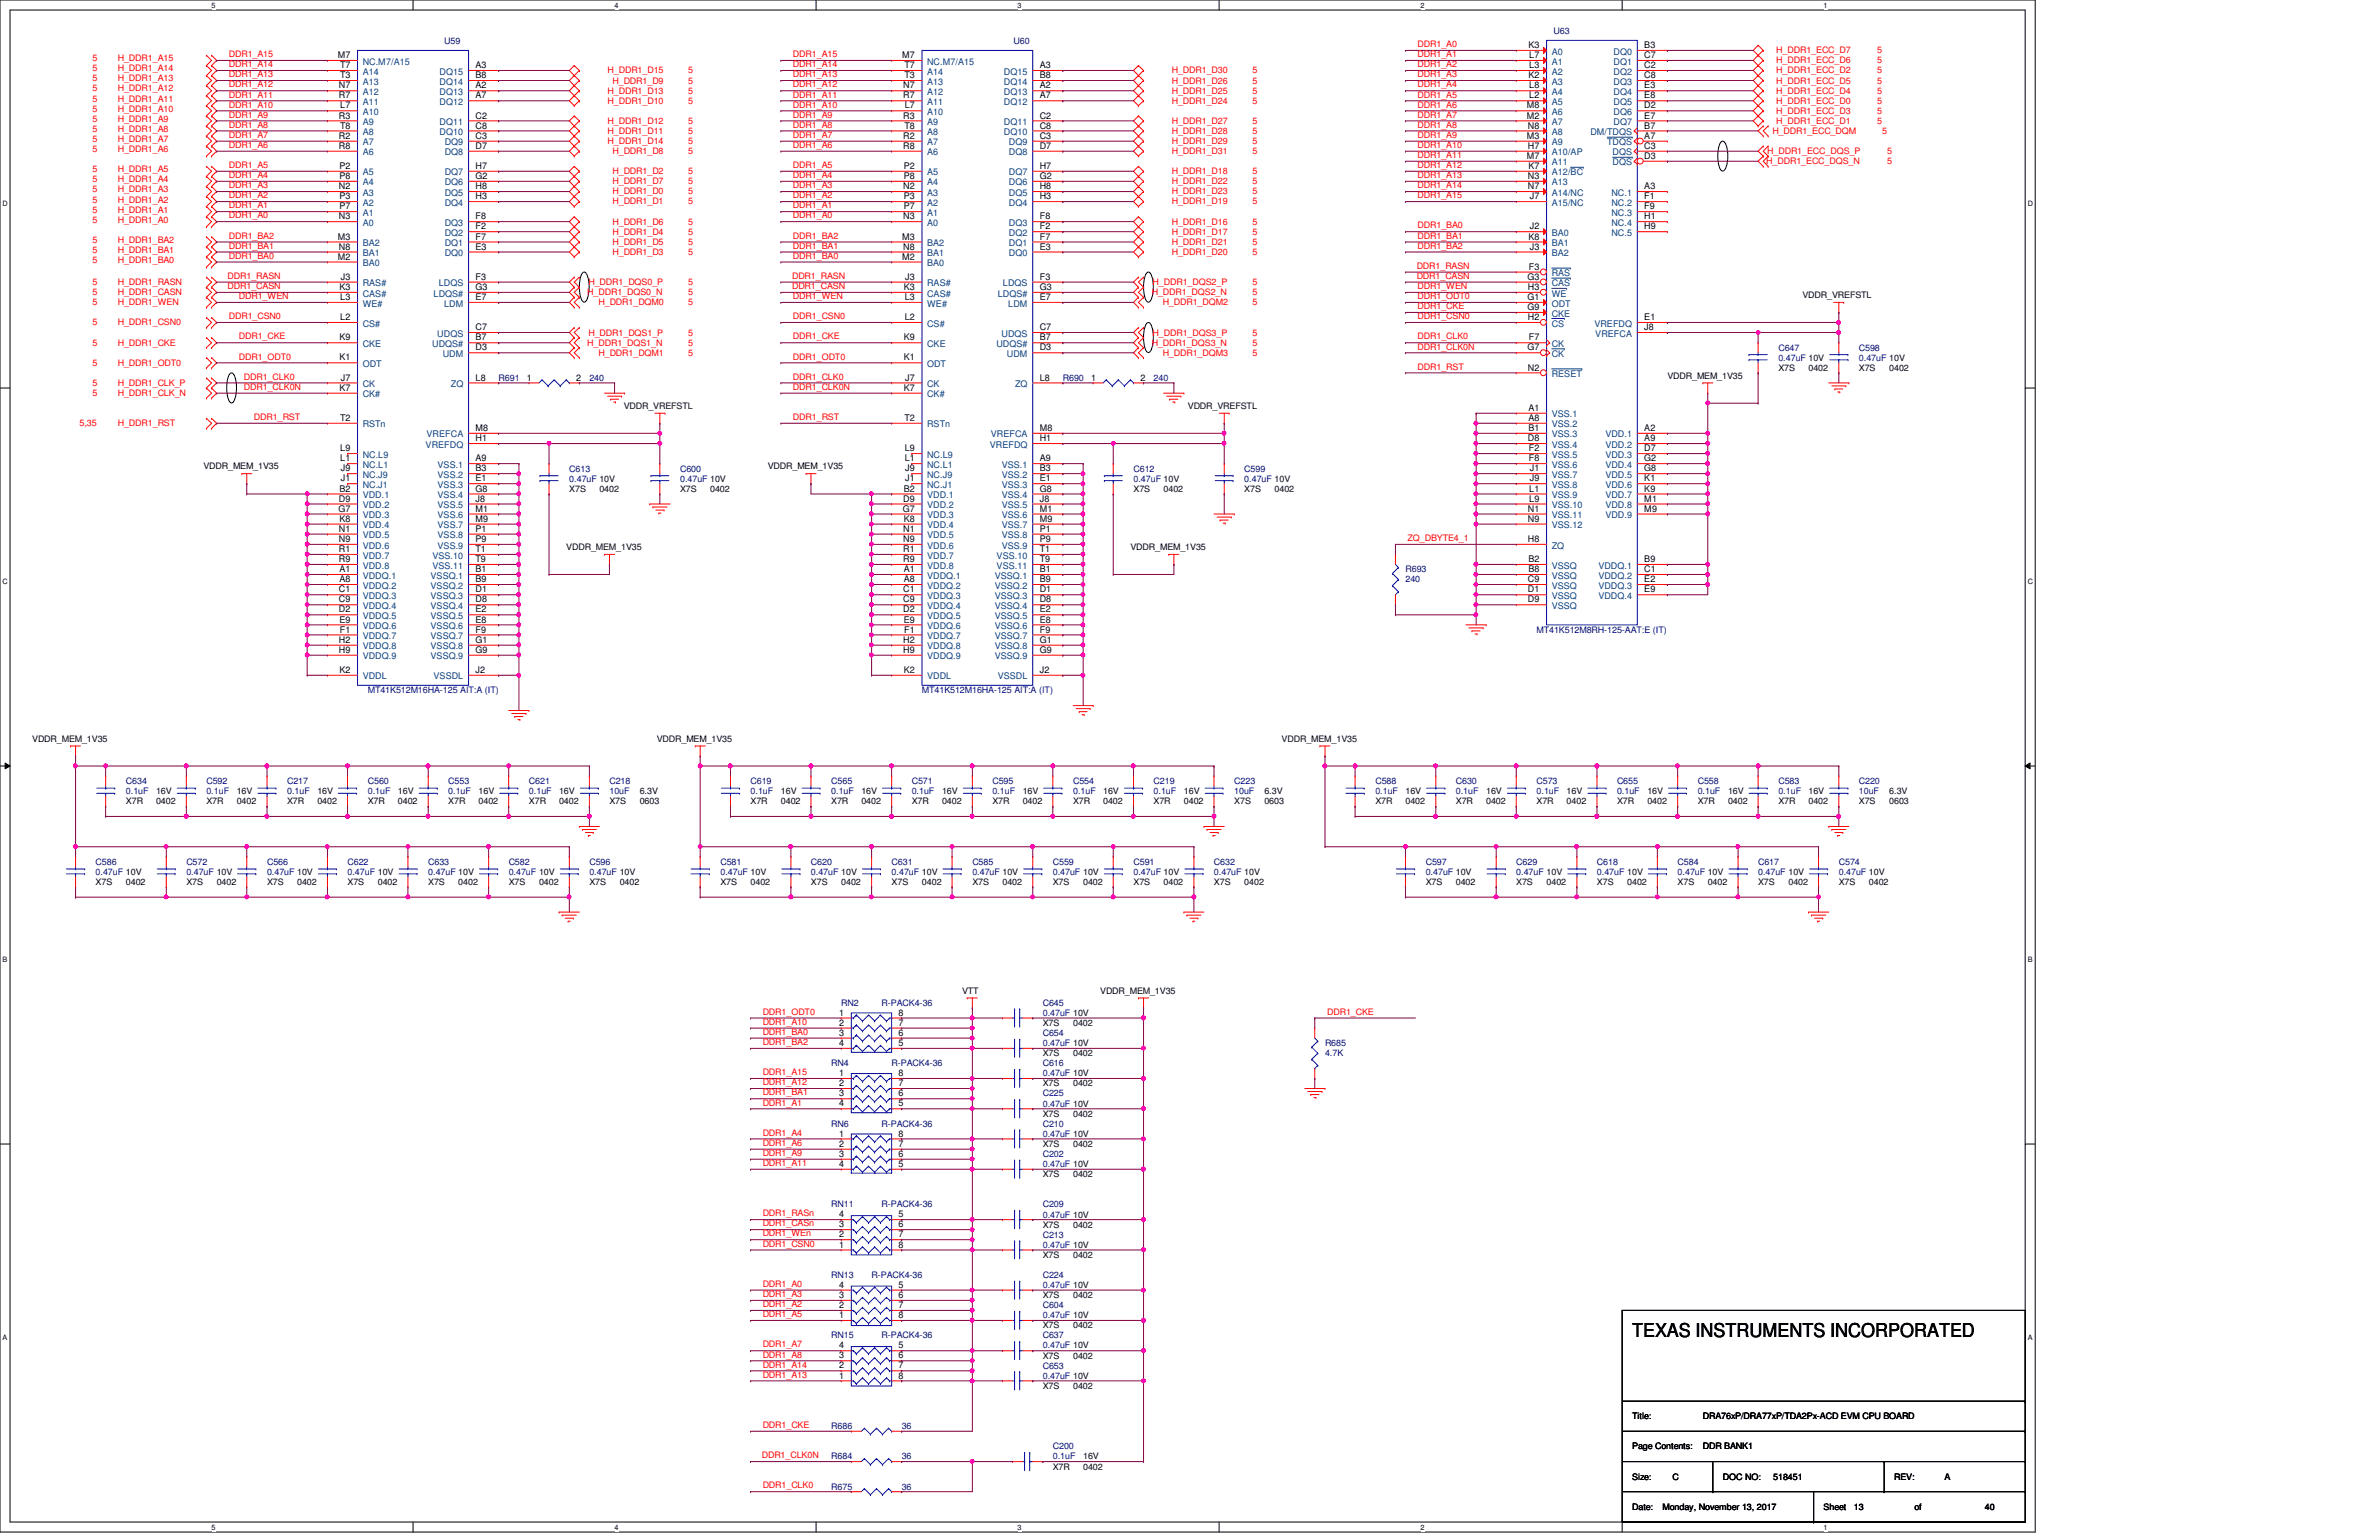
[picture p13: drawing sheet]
<svg xmlns="http://www.w3.org/2000/svg" width="432mm" height="279mm" viewBox="0 0 432 279" stroke-linecap="round" stroke-linejoin="round" font-family="sans-serif">
<defs><g id="words">
<text font-size="3.5" x="296.2" y="242.7">TEXAS INSTRUMENTS INCORPORATED</text>
<g font-size="1.7">
<text x="61.3" y="10.5">M7</text>
<text x="163.7" y="10.5">M7</text>
<text x="277.4" y="8.7">K3</text>
<text x="277.6" y="10.5">L7</text>
<text x="298.4" y="8.7">B3</text>
<text x="298.4" y="10.5">C7</text>
<text x="61.5" y="16">N7</text>
<text x="61.5" y="17.9">R7</text>
<text x="61.7" y="14.2">T3</text>
<text x="61.7" y="12.4">T7</text>
<text x="86.3" y="12.4">A3</text>
<text x="86.3" y="14.2">B8</text>
<text x="86.3" y="16">A2</text>
<text x="86.3" y="17.9">A7</text>
<text x="164" y="16">N7</text>
<text x="164" y="17.9">R7</text>
<text x="164.2" y="14.2">T3</text>
<text x="164.2" y="12.4">T7</text>
<text x="188.7" y="12.4">A3</text>
<text x="188.7" y="14.2">B8</text>
<text x="188.7" y="16">A2</text>
<text x="188.7" y="17.9">A7</text>
<text x="277.4" y="14.2">K2</text>
<text x="277.6" y="12.4">L3</text>
<text x="277.6" y="16">L8</text>
<text x="277.6" y="17.9">L2</text>
<text x="298.4" y="12.4">C2</text>
<text x="298.4" y="14.2">C8</text>
<text x="298.4" y="16">E3</text>
<text x="298.4" y="17.9">E8</text>
<text x="61.5" y="21.5">R3</text>
<text x="61.7" y="23.3">T8</text>
<text x="61.8" y="19.7">L7</text>
<text x="86.3" y="21.5">C2</text>
<text x="86.3" y="23.3">C8</text>
<text x="164" y="21.5">R3</text>
<text x="164.2" y="23.3">T8</text>
<text x="164.2" y="19.7">L7</text>
<text x="188.7" y="21.5">C2</text>
<text x="188.7" y="23.3">C8</text>
<text x="277.1" y="19.7">M8</text>
<text x="277.1" y="21.5">M2</text>
<text x="277.3" y="23.3">N8</text>
<text x="298.4" y="19.7">D2</text>
<text x="298.4" y="21.5">E7</text>
<text x="298.4" y="23.3">B7</text>
<text x="61.5" y="25.2">R2</text>
<text x="61.5" y="27">R8</text>
<text x="86.3" y="25.2">C3</text>
<text x="86.3" y="27">D7</text>
<text x="164" y="25.2">R2</text>
<text x="164" y="27">R8</text>
<text x="188.7" y="25.2">C3</text>
<text x="188.7" y="27">D7</text>
<text x="277.1" y="25.2">M3</text>
<text x="277.1" y="28.8">M7</text>
<text x="277.3" y="27">H7</text>
<text x="298.4" y="27">C3</text>
<text x="298.4" y="28.8">D3</text>
<text x="298.4" y="25.2">A7</text>
<text x="61.5" y="34.3">N2</text>
<text x="61.6" y="30.6">P2</text>
<text x="61.6" y="32.5">P8</text>
<text x="86.3" y="30.6">H7</text>
<text x="86.3" y="32.5">G2</text>
<text x="86.3" y="34.3">H8</text>
<text x="164" y="34.3">N2</text>
<text x="164" y="30.6">P2</text>
<text x="164" y="32.5">P8</text>
<text x="188.7" y="30.6">H7</text>
<text x="188.7" y="32.5">G2</text>
<text x="188.7" y="34.3">H8</text>
<text x="277.3" y="32.5">N3</text>
<text x="277.3" y="34.3">N7</text>
<text x="277.4" y="30.6">K7</text>
<text x="298.4" y="34.3">A3</text>
<text x="61.5" y="39.8">N3</text>
<text x="61.6" y="36.2">P3</text>
<text x="61.6" y="38">P7</text>
<text x="86.3" y="36.2">H3</text>
<text x="86.3" y="39.8">F8</text>
<text x="86.3" y="41.6">F2</text>
<text x="164" y="39.8">N3</text>
<text x="164" y="36.2">P3</text>
<text x="164" y="38">P7</text>
<text x="188.7" y="36.2">H3</text>
<text x="188.7" y="39.8">F8</text>
<text x="188.7" y="41.6">F2</text>
<text x="277.7" y="41.6">J2</text>
<text x="277.7" y="36.2">J7</text>
<text x="298.4" y="36.2">F1</text>
<text x="298.4" y="38">F9</text>
<text x="298.4" y="39.8">H1</text>
<text x="298.4" y="41.6">H9</text>
<text x="61.3" y="43.5">M3</text>
<text x="61.3" y="47.1">M2</text>
<text x="61.5" y="45.3">N8</text>
<text x="86.3" y="43.5">F7</text>
<text x="86.3" y="45.3">E3</text>
<text x="163.7" y="43.5">M3</text>
<text x="163.7" y="47.1">M2</text>
<text x="164" y="45.3">N8</text>
<text x="188.7" y="43.5">F7</text>
<text x="188.7" y="45.3">E3</text>
<text x="277.4" y="43.5">K8</text>
<text x="277.7" y="45.3">J3</text>
<text x="61.6" y="52.6">K3</text>
<text x="61.8" y="50.8">J3</text>
<text x="86.3" y="52.6">G3</text>
<text x="86.3" y="50.8">F3</text>
<text x="164" y="52.6">K3</text>
<text x="164.3" y="50.8">J3</text>
<text x="188.7" y="52.6">G3</text>
<text x="188.7" y="50.8">F3</text>
<text x="277.2" y="50.8">G3</text>
<text x="277.3" y="52.6">H3</text>
<text x="277.5" y="48.9">F3</text>
<text x="61.8" y="58.1">L2</text>
<text x="61.8" y="54.4">L3</text>
<text x="86.3" y="59.9">C7</text>
<text x="86.3" y="54.4">E7</text>
<text x="164.2" y="58.1">L2</text>
<text x="164.2" y="54.4">L3</text>
<text x="188.7" y="59.9">C7</text>
<text x="188.7" y="54.4">E7</text>
<text x="277.2" y="56.3">G9</text>
<text x="277.2" y="54.4">G1</text>
<text x="277.3" y="58.1">H2</text>
<text x="298.4" y="59.9">J8</text>
<text x="298.4" y="58.1">E1</text>
<text x="61.6" y="65.4">K1</text>
<text x="61.6" y="61.8">K9</text>
<text x="86.3" y="61.8">B7</text>
<text x="86.3" y="63.6">D3</text>
<text x="164" y="65.4">K1</text>
<text x="164" y="61.8">K9</text>
<text x="188.7" y="61.8">B7</text>
<text x="188.7" y="63.6">D3</text>
<text x="277.2" y="63.6">G7</text>
<text x="277.5" y="61.8">F7</text>
<text x="61.6" y="70.9">K7</text>
<text x="61.8" y="69">J7</text>
<text x="86.3" y="69">L8</text>
<text x="95.6" y="69">1</text>
<text x="104.6" y="69">2</text>
<text x="164" y="70.9">K7</text>
<text x="164.3" y="69">J7</text>
<text x="188.7" y="69">L8</text>
<text x="198" y="69">1</text>
<text x="207" y="69">2</text>
<text x="277.3" y="67.2">N2</text>
<text x="61.7" y="76.4">T2</text>
<text x="164.2" y="76.4">T2</text>
<text x="277.4" y="74.5">A1</text>
<text x="277.4" y="76.4">A8</text>
<text x="61.8" y="81.9">L9</text>
<text x="61.8" y="83.7">L1</text>
<text x="86.3" y="78.2">M8</text>
<text x="86.3" y="83.7">A9</text>
<text x="86.3" y="80.1">H1</text>
<text x="164.2" y="81.9">L9</text>
<text x="164.2" y="83.7">L1</text>
<text x="188.7" y="78.2">M8</text>
<text x="188.7" y="83.7">A9</text>
<text x="188.7" y="80.1">H1</text>
<text x="277.3" y="80.1">D8</text>
<text x="277.4" y="78.2">B1</text>
<text x="277.5" y="81.9">F2</text>
<text x="277.5" y="83.7">F8</text>
<text x="298.4" y="78.2">A2</text>
<text x="298.4" y="80.1">A9</text>
<text x="298.4" y="81.9">D7</text>
<text x="298.4" y="83.7">G2</text>
<text x="61.6" y="89.2">B2</text>
<text x="61.8" y="85.5">J9</text>
<text x="61.8" y="87.3">J1</text>
<text x="86.3" y="85.5">B3</text>
<text x="86.3" y="87.3">E1</text>
<text x="86.3" y="89.2">G8</text>
<text x="164" y="89.2">B2</text>
<text x="164.3" y="85.5">J9</text>
<text x="164.3" y="87.3">J1</text>
<text x="188.7" y="85.5">B3</text>
<text x="188.7" y="87.3">E1</text>
<text x="188.7" y="89.2">G8</text>
<text x="277.6" y="89.2">L1</text>
<text x="277.7" y="85.5">J1</text>
<text x="277.7" y="87.3">J9</text>
<text x="298.4" y="85.5">G8</text>
<text x="298.4" y="87.3">K1</text>
<text x="298.4" y="89.2">K9</text>
<text x="61.4" y="92.8">G7</text>
<text x="61.5" y="91">D9</text>
<text x="61.6" y="94.7">K8</text>
<text x="86.3" y="91">J8</text>
<text x="86.3" y="92.8">M1</text>
<text x="86.3" y="94.7">M9</text>
<text x="163.9" y="92.8">G7</text>
<text x="164" y="91">D9</text>
<text x="164" y="94.7">K8</text>
<text x="188.7" y="91">J8</text>
<text x="188.7" y="92.8">M1</text>
<text x="188.7" y="94.7">M9</text>
<text x="277.3" y="92.8">N1</text>
<text x="277.3" y="94.7">N9</text>
<text x="277.6" y="91">L9</text>
<text x="298.4" y="91">M1</text>
<text x="298.4" y="92.8">M9</text>
<text x="61.5" y="96.5">N1</text>
<text x="61.5" y="98.3">N9</text>
<text x="61.5" y="100.2">R1</text>
<text x="61.5" y="102">R9</text>
<text x="86.3" y="96.5">P1</text>
<text x="86.3" y="98.3">P9</text>
<text x="86.3" y="100.2">T1</text>
<text x="86.3" y="102">T9</text>
<text x="164" y="96.5">N1</text>
<text x="164" y="98.3">N9</text>
<text x="164" y="100.2">R1</text>
<text x="164" y="102">R9</text>
<text x="188.7" y="96.5">P1</text>
<text x="188.7" y="98.3">P9</text>
<text x="188.7" y="100.2">T1</text>
<text x="188.7" y="102">T9</text>
<text x="277.3" y="98.3">H8</text>
<text x="277.4" y="102">B2</text>
<text x="298.4" y="102">B9</text>
<text x="61.5" y="107.5">C1</text>
<text x="61.6" y="103.8">A1</text>
<text x="61.6" y="105.6">A8</text>
<text x="86.3" y="103.8">B1</text>
<text x="86.3" y="105.6">B9</text>
<text x="86.3" y="107.5">D1</text>
<text x="164" y="107.5">C1</text>
<text x="164" y="103.8">A1</text>
<text x="164" y="105.6">A8</text>
<text x="188.7" y="103.8">B1</text>
<text x="188.7" y="105.6">B9</text>
<text x="188.7" y="107.5">D1</text>
<text x="277.3" y="107.5">D1</text>
<text x="277.3" y="105.6">C9</text>
<text x="277.4" y="103.8">B8</text>
<text x="298.4" y="103.8">C1</text>
<text x="298.4" y="105.6">E2</text>
<text x="298.4" y="107.5">E9</text>
<text x="61.5" y="109.3">C9</text>
<text x="61.5" y="111.1">D2</text>
<text x="61.6" y="112.9">E9</text>
<text x="86.3" y="109.3">D8</text>
<text x="86.3" y="111.1">E2</text>
<text x="86.3" y="112.9">E8</text>
<text x="164" y="109.3">C9</text>
<text x="164" y="111.1">D2</text>
<text x="164" y="112.9">E9</text>
<text x="188.7" y="109.3">D8</text>
<text x="188.7" y="111.1">E2</text>
<text x="188.7" y="112.9">E8</text>
<text x="277.3" y="109.3">D9</text>
<text x="61.5" y="116.6">H2</text>
<text x="61.5" y="118.4">H9</text>
<text x="61.7" y="114.8">F1</text>
<text x="86.3" y="114.8">F9</text>
<text x="86.3" y="116.6">G1</text>
<text x="86.3" y="118.4">G9</text>
<text x="164" y="116.6">H2</text>
<text x="164" y="118.4">H9</text>
<text x="164.1" y="114.8">F1</text>
<text x="188.7" y="114.8">F9</text>
<text x="188.7" y="116.6">G1</text>
<text x="188.7" y="118.4">G9</text>
<text x="61.6" y="122.1">K2</text>
<text x="86.3" y="122.1">J2</text>
<text x="164" y="122.1">K2</text>
<text x="188.7" y="122.1">J2</text>
<text x="152.3" y="184.3">1</text>
<text x="163.1" y="184.3">8</text>
<text x="152.3" y="186.1">2</text>
<text x="152.3" y="187.9">3</text>
<text x="152.3" y="189.8">4</text>
<text x="163.1" y="189.8">5</text>
<text x="163.1" y="187.9">6</text>
<text x="163.1" y="186.1">7</text>
<text x="152.3" y="195.2">1</text>
<text x="152.3" y="197.1">2</text>
<text x="163.1" y="197.1">7</text>
<text x="163.1" y="195.2">8</text>
<text x="152.3" y="198.9">3</text>
<text x="152.3" y="200.7">4</text>
<text x="163.1" y="200.7">5</text>
<text x="163.1" y="198.9">6</text>
<text x="152.3" y="206.2">1</text>
<text x="152.3" y="208.1">2</text>
<text x="152.3" y="209.9">3</text>
<text x="163.1" y="209.9">6</text>
<text x="163.1" y="208.1">7</text>
<text x="163.1" y="206.2">8</text>
<text x="152.3" y="211.7">4</text>
<text x="163.1" y="211.7">5</text>
<text x="152.3" y="220.9">4</text>
<text x="163.1" y="220.9">5</text>
<text x="152.3" y="226.4">1</text>
<text x="152.3" y="224.5">2</text>
<text x="152.3" y="222.7">3</text>
<text x="163.1" y="222.7">6</text>
<text x="163.1" y="224.5">7</text>
<text x="163.1" y="226.4">8</text>
<text x="152.3" y="233.6">4</text>
<text x="163.1" y="233.6">5</text>
<text x="152.3" y="239.1">1</text>
<text x="152.3" y="237.3">2</text>
<text x="152.3" y="235.5">3</text>
<text x="163.1" y="235.5">6</text>
<text x="163.1" y="237.3">7</text>
<text x="163.1" y="239.1">8</text>
<text x="152.3" y="244.6">4</text>
<text x="163.1" y="244.6">5</text>
<text x="152.3" y="250.1">1</text>
<text x="152.3" y="248.3">2</text>
<text x="152.3" y="246.5">3</text>
<text x="163.1" y="246.5">6</text>
<text x="163.1" y="248.3">7</text>
<text x="163.1" y="250.1">8</text>
</g>
<g font-size="1.7" fill="#004080">
<text x="65.8" y="11.7">NC.M7/A15</text>
<text x="168.3" y="11.7">NC.M7/A15</text>
<text x="281.6" y="9.9">A0</text>
<text x="281.6" y="11.7">A1</text>
<text x="292.9" y="9.9">DQ0</text>
<text x="292.9" y="11.7">DQ1</text>
<text x="65.8" y="17.2">A12</text>
<text x="65.8" y="15.4">A13</text>
<text x="65.8" y="13.5">A14</text>
<text x="79.8" y="13.5">DQ15</text>
<text x="79.8" y="15.4">DQ14</text>
<text x="79.8" y="17.2">DQ13</text>
<text x="168.3" y="17.2">A12</text>
<text x="168.3" y="15.4">A13</text>
<text x="168.3" y="13.5">A14</text>
<text x="182.2" y="13.5">DQ15</text>
<text x="182.2" y="15.4">DQ14</text>
<text x="182.2" y="17.2">DQ13</text>
<text x="281.6" y="13.5">A2</text>
<text x="281.6" y="15.4">A3</text>
<text x="281.6" y="17.2">A4</text>
<text x="292.9" y="13.5">DQ2</text>
<text x="292.9" y="15.4">DQ3</text>
<text x="292.9" y="17.2">DQ4</text>
<text x="65.8" y="19">A11</text>
<text x="65.8" y="20.9">A10</text>
<text x="65.8" y="22.7">A9</text>
<text x="79.8" y="19">DQ12</text>
<text x="79.8" y="22.7">DQ11</text>
<text x="168.3" y="19">A11</text>
<text x="168.3" y="20.9">A10</text>
<text x="168.3" y="22.7">A9</text>
<text x="182.2" y="19">DQ12</text>
<text x="182.2" y="22.7">DQ11</text>
<text x="281.6" y="19">A5</text>
<text x="281.6" y="20.9">A6</text>
<text x="281.6" y="22.7">A7</text>
<text x="292.9" y="19">DQ5</text>
<text x="292.9" y="20.9">DQ6</text>
<text x="292.9" y="22.7">DQ7</text>
<text x="65.8" y="24.5">A8</text>
<text x="65.8" y="26.4">A7</text>
<text x="65.8" y="28.2">A6</text>
<text x="79.8" y="24.5">DQ10</text>
<text x="80.7" y="26.4">DQ9</text>
<text x="80.7" y="28.2">DQ8</text>
<text x="168.3" y="24.5">A8</text>
<text x="168.3" y="26.4">A7</text>
<text x="168.3" y="28.2">A6</text>
<text x="182.2" y="24.5">DQ10</text>
<text x="183.1" y="26.4">DQ9</text>
<text x="183.1" y="28.2">DQ8</text>
<text x="281.6" y="24.5">A8</text>
<text x="281.6" y="26.4">A9</text>
<text x="281.6" y="28.2">A10/AP</text>
<text x="288.7" y="24.5">DM/TDQS</text>
<text x="291.7" y="26.4">TDQS</text>
<text x="292.7" y="28.2">DQS</text>
<text x="65.8" y="31.8">A5</text>
<text x="65.8" y="33.7">A4</text>
<text x="65.8" y="35.5">A3</text>
<text x="80.7" y="31.8">DQ7</text>
<text x="80.7" y="33.7">DQ6</text>
<text x="80.7" y="35.5">DQ5</text>
<text x="168.3" y="31.8">A5</text>
<text x="168.3" y="33.7">A4</text>
<text x="168.3" y="35.5">A3</text>
<text x="183.1" y="31.8">DQ7</text>
<text x="183.1" y="33.7">DQ6</text>
<text x="183.1" y="35.5">DQ5</text>
<text x="281.6" y="30">A11</text>
<text x="281.6" y="31.8">A12/BC</text>
<text x="281.6" y="33.7">A13</text>
<text x="281.6" y="35.5">A14/NC</text>
<text x="292.5" y="35.5">NC.1</text>
<text x="292.7" y="30">DQS</text>
<text x="65.8" y="37.3">A2</text>
<text x="65.8" y="39.2">A1</text>
<text x="65.8" y="41">A0</text>
<text x="80.7" y="37.3">DQ4</text>
<text x="80.7" y="41">DQ3</text>
<text x="168.3" y="37.3">A2</text>
<text x="168.3" y="39.2">A1</text>
<text x="168.3" y="41">A0</text>
<text x="183.1" y="37.3">DQ4</text>
<text x="183.1" y="41">DQ3</text>
<text x="281.6" y="37.3">A15/NC</text>
<text x="292.5" y="37.3">NC.2</text>
<text x="292.5" y="39.2">NC.3</text>
<text x="292.5" y="41">NC.4</text>
<text x="65.8" y="44.7">BA2</text>
<text x="65.8" y="46.5">BA1</text>
<text x="80.7" y="42.8">DQ2</text>
<text x="80.7" y="44.7">DQ1</text>
<text x="80.7" y="46.5">DQ0</text>
<text x="168.3" y="44.7">BA2</text>
<text x="168.3" y="46.5">BA1</text>
<text x="183.1" y="42.8">DQ2</text>
<text x="183.1" y="44.7">DQ1</text>
<text x="183.1" y="46.5">DQ0</text>
<text x="281.6" y="42.8">BA0</text>
<text x="281.6" y="44.7">BA1</text>
<text x="281.6" y="46.5">BA2</text>
<text x="292.5" y="42.8">NC.5</text>
<text x="65.8" y="48.3">BA0</text>
<text x="65.8" y="53.8">CAS#</text>
<text x="65.8" y="51.9">RAS#</text>
<text x="78.7" y="53.8">LDQS#</text>
<text x="79.6" y="51.9">LDQS</text>
<text x="168.3" y="48.3">BA0</text>
<text x="168.3" y="53.8">CAS#</text>
<text x="168.3" y="51.9">RAS#</text>
<text x="181.1" y="53.8">LDQS#</text>
<text x="182" y="51.9">LDQS</text>
<text x="281.6" y="50.1">RAS</text>
<text x="281.6" y="51.9">CAS</text>
<text x="281.6" y="53.8">WE</text>
<text x="65.8" y="59.3">CS#</text>
<text x="65.8" y="55.6">WE#</text>
<text x="80.6" y="55.6">LDM</text>
<text x="168.3" y="59.3">CS#</text>
<text x="168.3" y="55.6">WE#</text>
<text x="183" y="55.6">LDM</text>
<text x="281.6" y="57.4">CKE</text>
<text x="281.6" y="59.3">CS</text>
<text x="281.6" y="55.6">ODT</text>
<text x="289.4" y="59.3">VREFDQ</text>
<text x="65.8" y="62.9">CKE</text>
<text x="78.4" y="62.9">UDQS#</text>
<text x="79.4" y="61.1">UDQS</text>
<text x="80.3" y="64.8">UDM</text>
<text x="168.3" y="62.9">CKE</text>
<text x="180.8" y="62.9">UDQS#</text>
<text x="181.8" y="61.1">UDQS</text>
<text x="182.8" y="64.8">UDM</text>
<text x="281.6" y="62.9">CK</text>
<text x="281.6" y="64.8">CK</text>
<text x="289.6" y="61.1">VREFCA</text>
<text x="65.8" y="66.6">ODT</text>
<text x="65.8" y="70.2">CK</text>
<text x="81.8" y="70.2">ZQ</text>
<text x="168.3" y="66.6">ODT</text>
<text x="168.3" y="70.2">CK</text>
<text x="184.2" y="70.2">ZQ</text>
<text x="281.6" y="68.4">RESET</text>
<text x="65.8" y="72.1">CK#</text>
<text x="65.8" y="77.6">RSTn</text>
<text x="168.3" y="72.1">CK#</text>
<text x="168.3" y="77.6">RSTn</text>
<text x="281.6" y="75.7">VSS.1</text>
<text x="281.6" y="77.6">VSS.2</text>
<text x="65.8" y="83.1">NC.L9</text>
<text x="77.3" y="81.2">VREFDQ</text>
<text x="77.4" y="79.4">VREFCA</text>
<text x="168.3" y="83.1">NC.L9</text>
<text x="179.7" y="81.2">VREFDQ</text>
<text x="179.8" y="79.4">VREFCA</text>
<text x="281.6" y="79.4">VSS.3</text>
<text x="281.6" y="81.2">VSS.4</text>
<text x="281.6" y="83.1">VSS.5</text>
<text x="291.4" y="79.4">VDD.1</text>
<text x="291.4" y="81.2">VDD.2</text>
<text x="291.4" y="83.1">VDD.3</text>
<text x="65.8" y="84.9">NC.L1</text>
<text x="65.8" y="86.7">NC.J9</text>
<text x="65.8" y="88.5">NC.J1</text>
<text x="79.4" y="84.9">VSS.1</text>
<text x="79.4" y="86.7">VSS.2</text>
<text x="79.4" y="88.5">VSS.3</text>
<text x="168.3" y="84.9">NC.L1</text>
<text x="168.3" y="86.7">NC.J9</text>
<text x="168.3" y="88.5">NC.J1</text>
<text x="181.8" y="84.9">VSS.1</text>
<text x="181.8" y="86.7">VSS.2</text>
<text x="181.8" y="88.5">VSS.3</text>
<text x="281.6" y="84.9">VSS.6</text>
<text x="281.6" y="86.7">VSS.7</text>
<text x="281.6" y="88.5">VSS.8</text>
<text x="291.4" y="84.9">VDD.4</text>
<text x="291.4" y="86.7">VDD.5</text>
<text x="291.4" y="88.5">VDD.6</text>
<text x="65.8" y="90.4">VDD.1</text>
<text x="65.8" y="92.2">VDD.2</text>
<text x="65.8" y="94">VDD.3</text>
<text x="65.8" y="95.8">VDD.4</text>
<text x="79.4" y="90.4">VSS.4</text>
<text x="79.4" y="92.2">VSS.5</text>
<text x="79.4" y="94">VSS.6</text>
<text x="79.4" y="95.8">VSS.7</text>
<text x="168.3" y="90.4">VDD.1</text>
<text x="168.3" y="92.2">VDD.2</text>
<text x="168.3" y="94">VDD.3</text>
<text x="168.3" y="95.8">VDD.4</text>
<text x="181.8" y="90.4">VSS.4</text>
<text x="181.8" y="92.2">VSS.5</text>
<text x="181.8" y="94">VSS.6</text>
<text x="181.8" y="95.8">VSS.7</text>
<text x="281.6" y="90.4">VSS.9</text>
<text x="281.6" y="92.2">VSS.10</text>
<text x="281.6" y="94">VSS.11</text>
<text x="281.6" y="95.8">VSS.12</text>
<text x="291.4" y="90.4">VDD.7</text>
<text x="291.4" y="92.2">VDD.8</text>
<text x="291.4" y="94">VDD.9</text>
<text x="65.8" y="97.7">VDD.5</text>
<text x="65.8" y="99.5">VDD.6</text>
<text x="65.8" y="101.3">VDD.7</text>
<text x="78.5" y="101.3">VSS.10</text>
<text x="79.4" y="97.7">VSS.8</text>
<text x="79.4" y="99.5">VSS.9</text>
<text x="168.3" y="97.7">VDD.5</text>
<text x="168.3" y="99.5">VDD.6</text>
<text x="168.3" y="101.3">VDD.7</text>
<text x="180.9" y="101.3">VSS.10</text>
<text x="181.8" y="97.7">VSS.8</text>
<text x="181.8" y="99.5">VSS.9</text>
<text x="281.6" y="99.5">ZQ</text>
<text x="65.8" y="105">VDDQ.1</text>
<text x="65.8" y="106.8">VDDQ.2</text>
<text x="65.8" y="103.2">VDD.8</text>
<text x="78.1" y="105">VSSQ.1</text>
<text x="78.1" y="106.8">VSSQ.2</text>
<text x="78.5" y="103.2">VSS.11</text>
<text x="168.3" y="105">VDDQ.1</text>
<text x="168.3" y="106.8">VDDQ.2</text>
<text x="168.3" y="103.2">VDD.8</text>
<text x="180.6" y="105">VSSQ.1</text>
<text x="180.6" y="106.8">VSSQ.2</text>
<text x="180.9" y="103.2">VSS.11</text>
<text x="281.6" y="106.8">VSSQ</text>
<text x="281.6" y="105">VSSQ</text>
<text x="281.6" y="103.2">VSSQ</text>
<text x="290.1" y="103.2">VDDQ.1</text>
<text x="290.1" y="105">VDDQ.2</text>
<text x="290.1" y="106.8">VDDQ.3</text>
<text x="65.8" y="108.7">VDDQ.3</text>
<text x="65.8" y="110.5">VDDQ.4</text>
<text x="65.8" y="112.3">VDDQ.5</text>
<text x="78.1" y="108.7">VSSQ.3</text>
<text x="78.1" y="110.5">VSSQ.4</text>
<text x="78.1" y="112.3">VSSQ.5</text>
<text x="168.3" y="108.7">VDDQ.3</text>
<text x="168.3" y="110.5">VDDQ.4</text>
<text x="168.3" y="112.3">VDDQ.5</text>
<text x="180.6" y="108.7">VSSQ.3</text>
<text x="180.6" y="110.5">VSSQ.4</text>
<text x="180.6" y="112.3">VSSQ.5</text>
<text x="281.6" y="110.5">VSSQ</text>
<text x="281.6" y="108.7">VSSQ</text>
<text x="290.1" y="108.7">VDDQ.4</text>
<text x="65.8" y="114.1">VDDQ.6</text>
<text x="65.8" y="116">VDDQ.7</text>
<text x="65.8" y="117.8">VDDQ.8</text>
<text x="65.8" y="119.6">VDDQ.9</text>
<text x="78.1" y="114.1">VSSQ.6</text>
<text x="78.1" y="116">VSSQ.7</text>
<text x="78.1" y="117.8">VSSQ.8</text>
<text x="78.1" y="119.6">VSSQ.9</text>
<text x="168.3" y="114.1">VDDQ.6</text>
<text x="168.3" y="116">VDDQ.7</text>
<text x="168.3" y="117.8">VDDQ.8</text>
<text x="168.3" y="119.6">VDDQ.9</text>
<text x="180.6" y="114.1">VSSQ.6</text>
<text x="180.6" y="116">VSSQ.7</text>
<text x="180.6" y="117.8">VSSQ.8</text>
<text x="180.6" y="119.6">VSSQ.9</text>
<text x="65.8" y="123.3">VDDL</text>
<text x="78.7" y="123.3">VSSDL</text>
<text x="168.3" y="123.3">VDDL</text>
<text x="181.1" y="123.3">VSSDL</text>
</g>
<g font-size="1.6" fill="#f00">
<text x="16.8" y="11.1">5</text>
<text x="21.4" y="11.1">H_DDR1_A15</text>
<text x="41.5" y="10.4">DDR1_A15</text>
<text x="143.9" y="10.4">DDR1_A15</text>
<text x="257.3" y="8.6">DDR1_A0</text>
<text x="257.3" y="10.4">DDR1_A1</text>
<text x="322.4" y="9.7">H_DDR1_ECC_D7</text>
<text x="322.4" y="11.5">H_DDR1_ECC_D6</text>
<text x="340.7" y="9.7">5</text>
<text x="340.7" y="11.5">5</text>
<text x="16.8" y="13">5</text>
<text x="16.8" y="14.8">5</text>
<text x="16.8" y="16.6">5</text>
<text x="21.4" y="13">H_DDR1_A14</text>
<text x="21.4" y="14.8">H_DDR1_A13</text>
<text x="21.4" y="16.6">H_DDR1_A12</text>
<text x="41.5" y="12.2">DDR1_A14</text>
<text x="41.5" y="14">DDR1_A13</text>
<text x="41.5" y="15.9">DDR1_A12</text>
<text x="41.5" y="17.7">DDR1_A11</text>
<text x="110.3" y="13.3">H_DDR1_D15</text>
<text x="110.3" y="17">H_DDR1_D13</text>
<text x="111.2" y="15.2">H_DDR1_D9</text>
<text x="124.9" y="15.2">5</text>
<text x="124.9" y="13.3">5</text>
<text x="124.9" y="17">5</text>
<text x="143.9" y="12.2">DDR1_A14</text>
<text x="143.9" y="14">DDR1_A13</text>
<text x="143.9" y="15.9">DDR1_A12</text>
<text x="143.9" y="17.7">DDR1_A11</text>
<text x="212.7" y="15.2">H_DDR1_D26</text>
<text x="212.7" y="17">H_DDR1_D25</text>
<text x="212.7" y="13.3">H_DDR1_D30</text>
<text x="227.3" y="15.2">5</text>
<text x="227.3" y="17">5</text>
<text x="227.3" y="13.3">5</text>
<text x="257.3" y="12.2">DDR1_A2</text>
<text x="257.3" y="14">DDR1_A3</text>
<text x="257.3" y="15.9">DDR1_A4</text>
<text x="257.3" y="17.7">DDR1_A5</text>
<text x="322.4" y="13.3">H_DDR1_ECC_D2</text>
<text x="322.4" y="17">H_DDR1_ECC_D4</text>
<text x="322.4" y="15.2">H_DDR1_ECC_D5</text>
<text x="340.7" y="13.3">5</text>
<text x="340.7" y="17">5</text>
<text x="340.7" y="15.2">5</text>
<text x="16.8" y="18.5">5</text>
<text x="16.8" y="20.3">5</text>
<text x="16.8" y="22.1">5</text>
<text x="16.8" y="23.9">5</text>
<text x="21.4" y="18.5">H_DDR1_A11</text>
<text x="21.4" y="20.3">H_DDR1_A10</text>
<text x="21.4" y="22.1">H_DDR1_A9</text>
<text x="21.4" y="23.9">H_DDR1_A8</text>
<text x="41.5" y="19.5">DDR1_A10</text>
<text x="41.5" y="21.3">DDR1_A9</text>
<text x="41.5" y="23.2">DDR1_A8</text>
<text x="110.3" y="18.8">H_DDR1_D10</text>
<text x="110.3" y="22.5">H_DDR1_D12</text>
<text x="124.9" y="18.8">5</text>
<text x="124.9" y="22.5">5</text>
<text x="143.9" y="19.5">DDR1_A10</text>
<text x="143.9" y="21.3">DDR1_A9</text>
<text x="143.9" y="23.2">DDR1_A8</text>
<text x="212.7" y="22.5">H_DDR1_D27</text>
<text x="212.7" y="18.8">H_DDR1_D24</text>
<text x="227.3" y="22.5">5</text>
<text x="227.3" y="18.8">5</text>
<text x="257.3" y="19.5">DDR1_A6</text>
<text x="257.3" y="21.3">DDR1_A7</text>
<text x="257.3" y="23.2">DDR1_A8</text>
<text x="322.4" y="18.8">H_DDR1_ECC_D0</text>
<text x="322.4" y="20.6">H_DDR1_ECC_D3</text>
<text x="322.4" y="22.5">H_DDR1_ECC_D1</text>
<text x="340.7" y="18.8">5</text>
<text x="340.7" y="20.6">5</text>
<text x="340.7" y="22.5">5</text>
<text x="16.8" y="25.7">5</text>
<text x="16.8" y="27.6">5</text>
<text x="21.4" y="25.7">H_DDR1_A7</text>
<text x="21.4" y="27.6">H_DDR1_A6</text>
<text x="41.5" y="25">DDR1_A7</text>
<text x="41.5" y="26.8">DDR1_A6</text>
<text x="110.3" y="24.3">H_DDR1_D11</text>
<text x="110.3" y="26.1">H_DDR1_D14</text>
<text x="111.2" y="27.9">H_DDR1_D8</text>
<text x="124.9" y="24.3">5</text>
<text x="124.9" y="27.9">5</text>
<text x="124.9" y="26.1">5</text>
<text x="143.9" y="25">DDR1_A7</text>
<text x="143.9" y="26.8">DDR1_A6</text>
<text x="212.7" y="24.3">H_DDR1_D28</text>
<text x="212.7" y="27.9">H_DDR1_D31</text>
<text x="212.7" y="26.1">H_DDR1_D29</text>
<text x="227.3" y="24.3">5</text>
<text x="227.3" y="27.9">5</text>
<text x="227.3" y="26.1">5</text>
<text x="257.3" y="25">DDR1_A9</text>
<text x="257.3" y="26.8">DDR1_A10</text>
<text x="257.3" y="28.7">DDR1_A11</text>
<text x="320.6" y="29.8">H_DDR1_ECC_DQS_N</text>
<text x="320.8" y="27.9">H_DDR1_ECC_DQS_P</text>
<text x="321.7" y="24.3">H_DDR1_ECC_DQM</text>
<text x="341.6" y="24.3">5</text>
<text x="342.5" y="27.9">5</text>
<text x="342.5" y="29.8">5</text>
<text x="16.8" y="31.2">5</text>
<text x="16.8" y="33.1">5</text>
<text x="16.8" y="34.9">5</text>
<text x="21.4" y="31.2">H_DDR1_A5</text>
<text x="21.4" y="33.1">H_DDR1_A4</text>
<text x="21.4" y="34.9">H_DDR1_A3</text>
<text x="41.5" y="30.5">DDR1_A5</text>
<text x="41.5" y="32.3">DDR1_A4</text>
<text x="41.5" y="34.2">DDR1_A3</text>
<text x="41.5" y="36">DDR1_A2</text>
<text x="111.2" y="31.6">H_DDR1_D2</text>
<text x="111.2" y="35.3">H_DDR1_D0</text>
<text x="111.2" y="33.4">H_DDR1_D7</text>
<text x="124.9" y="31.6">5</text>
<text x="124.9" y="35.3">5</text>
<text x="124.9" y="33.4">5</text>
<text x="143.9" y="30.5">DDR1_A5</text>
<text x="143.9" y="32.3">DDR1_A4</text>
<text x="143.9" y="34.2">DDR1_A3</text>
<text x="143.9" y="36">DDR1_A2</text>
<text x="212.7" y="33.4">H_DDR1_D22</text>
<text x="212.7" y="31.6">H_DDR1_D18</text>
<text x="212.7" y="35.3">H_DDR1_D23</text>
<text x="227.3" y="33.4">5</text>
<text x="227.3" y="31.6">5</text>
<text x="227.3" y="35.3">5</text>
<text x="257.3" y="30.5">DDR1_A12</text>
<text x="257.3" y="32.3">DDR1_A13</text>
<text x="257.3" y="34.2">DDR1_A14</text>
<text x="257.3" y="36">DDR1_A15</text>
<text x="16.8" y="36.7">5</text>
<text x="16.8" y="38.6">5</text>
<text x="16.8" y="40.4">5</text>
<text x="21.4" y="36.7">H_DDR1_A2</text>
<text x="21.4" y="38.6">H_DDR1_A1</text>
<text x="21.4" y="40.4">H_DDR1_A0</text>
<text x="41.5" y="37.8">DDR1_A1</text>
<text x="41.5" y="39.6">DDR1_A0</text>
<text x="111.2" y="40.8">H_DDR1_D6</text>
<text x="111.2" y="37.1">H_DDR1_D1</text>
<text x="124.9" y="40.8">5</text>
<text x="124.9" y="37.1">5</text>
<text x="143.9" y="37.8">DDR1_A1</text>
<text x="143.9" y="39.6">DDR1_A0</text>
<text x="212.7" y="40.8">H_DDR1_D16</text>
<text x="212.7" y="37.1">H_DDR1_D19</text>
<text x="227.3" y="40.8">5</text>
<text x="227.3" y="37.1">5</text>
<text x="257.3" y="41.4">DDR1_BA0</text>
<text x="16.8" y="44">5</text>
<text x="16.8" y="45.9">5</text>
<text x="16.8" y="47.7">5</text>
<text x="21.4" y="44">H_DDR1_BA2</text>
<text x="21.4" y="45.9">H_DDR1_BA1</text>
<text x="21.4" y="47.7">H_DDR1_BA0</text>
<text x="41.5" y="43.3">DDR1_BA2</text>
<text x="41.5" y="45.1">DDR1_BA1</text>
<text x="41.5" y="46.9">DDR1_BA0</text>
<text x="111.2" y="42.6">H_DDR1_D4</text>
<text x="111.2" y="46.2">H_DDR1_D3</text>
<text x="111.2" y="44.4">H_DDR1_D5</text>
<text x="124.9" y="42.6">5</text>
<text x="124.9" y="46.2">5</text>
<text x="124.9" y="44.4">5</text>
<text x="143.9" y="43.3">DDR1_BA2</text>
<text x="143.9" y="45.1">DDR1_BA1</text>
<text x="143.9" y="46.9">DDR1_BA0</text>
<text x="212.7" y="46.2">H_DDR1_D20</text>
<text x="212.7" y="42.6">H_DDR1_D17</text>
<text x="212.7" y="44.4">H_DDR1_D21</text>
<text x="227.3" y="46.2">5</text>
<text x="227.3" y="42.6">5</text>
<text x="227.3" y="44.4">5</text>
<text x="257.3" y="43.3">DDR1_BA1</text>
<text x="257.3" y="45.1">DDR1_BA2</text>
<text x="16.8" y="51.7">5</text>
<text x="16.8" y="53.6">5</text>
<text x="21.4" y="51.7">H_DDR1_RASN</text>
<text x="21.4" y="53.6">H_DDR1_CASN</text>
<text x="41.3" y="50.6">DDR1_RASN</text>
<text x="41.3" y="52.5">DDR1_CASN</text>
<text x="106.6" y="53.6">H_DDR1_DQS0_N</text>
<text x="106.8" y="51.7">H_DDR1_DQS0_P</text>
<text x="124.9" y="51.7">5</text>
<text x="124.9" y="53.6">5</text>
<text x="143.8" y="50.6">DDR1_RASN</text>
<text x="143.8" y="52.5">DDR1_CASN</text>
<text x="209" y="53.6">H_DDR1_DQS2_N</text>
<text x="209.2" y="51.7">H_DDR1_DQS2_P</text>
<text x="227.3" y="51.7">5</text>
<text x="227.3" y="53.6">5</text>
<text x="257.1" y="48.8">DDR1_RASN</text>
<text x="257.1" y="50.6">DDR1_CASN</text>
<text x="257.3" y="52.5">DDR1_WEN</text>
<text x="16.8" y="55.4">5</text>
<text x="16.8" y="59.1">5</text>
<text x="21.4" y="55.4">H_DDR1_WEN</text>
<text x="21.4" y="59.1">H_DDR1_CSN0</text>
<text x="41.5" y="57.9">DDR1_CSN0</text>
<text x="43.3" y="54.3">DDR1_WEN</text>
<text x="108.6" y="55.4">H_DDR1_DQM0</text>
<text x="124.9" y="55.4">5</text>
<text x="143.9" y="54.3">DDR1_WEN</text>
<text x="143.9" y="57.9">DDR1_CSN0</text>
<text x="211" y="55.4">H_DDR1_DQM2</text>
<text x="227.3" y="55.4">5</text>
<text x="257.3" y="54.3">DDR1_ODT0</text>
<text x="257.3" y="56.1">DDR1_CKE</text>
<text x="257.3" y="57.9">DDR1_CSN0</text>
<text x="16.8" y="62.7">5</text>
<text x="21.4" y="62.7">H_DDR1_CKE</text>
<text x="43.3" y="61.6">DDR1_CKE</text>
<text x="43.3" y="65.2">DDR1_ODT0</text>
<text x="106.6" y="62.7">H_DDR1_DQS1_N</text>
<text x="106.8" y="60.9">H_DDR1_DQS1_P</text>
<text x="108.6" y="64.5">H_DDR1_DQM1</text>
<text x="124.9" y="60.9">5</text>
<text x="124.9" y="62.7">5</text>
<text x="124.9" y="64.5">5</text>
<text x="143.9" y="61.6">DDR1_CKE</text>
<text x="143.9" y="65.2">DDR1_ODT0</text>
<text x="209" y="62.7">H_DDR1_DQS3_N</text>
<text x="209.2" y="60.9">H_DDR1_DQS3_P</text>
<text x="211" y="64.5">H_DDR1_DQM3</text>
<text x="227.3" y="60.9">5</text>
<text x="227.3" y="62.7">5</text>
<text x="227.3" y="64.5">5</text>
<text x="257.3" y="61.6">DDR1_CLK0</text>
<text x="257.3" y="63.4">DDR1_CLK0N</text>
<text x="16.8" y="66.3">5</text>
<text x="16.8" y="70">5</text>
<text x="16.8" y="71.8">5</text>
<text x="21.4" y="66.3">H_DDR1_ODT0</text>
<text x="21.4" y="70">H_DDR1_CLK_P</text>
<text x="21.4" y="71.8">H_DDR1_CLK_N</text>
<text x="44.3" y="68.9">DDR1_CLK0</text>
<text x="44.3" y="70.7">DDR1_CLK0N</text>
<text x="143.9" y="68.9">DDR1_CLK0</text>
<text x="143.9" y="70.7">DDR1_CLK0N</text>
<text x="257.3" y="67.1">DDR1_RST</text>
<text x="14.4" y="77.3">5,35</text>
<text x="21.4" y="77.3">H_DDR1_RST</text>
<text x="46.1" y="76.2">DDR1_RST</text>
<text x="143.9" y="76.2">DDR1_RST</text>
<text x="255.5" y="98.2">ZQ_DBYTE4_1</text>
<text x="138.4" y="184.1">DDR1_ODT0</text>
<text x="138.4" y="185.9">DDR1_A10</text>
<text x="240.9" y="184.1">DDR1_CKE</text>
<text x="138.4" y="187.7">DDR1_BA0</text>
<text x="138.4" y="189.6">DDR1_BA2</text>
<text x="138.4" y="195.1">DDR1_A15</text>
<text x="138.4" y="196.9">DDR1_A12</text>
<text x="138.4" y="198.8">DDR1_BA1</text>
<text x="138.4" y="200.6">DDR1_A1</text>
<text x="138.4" y="206">DDR1_A4</text>
<text x="138.4" y="207.9">DDR1_A6</text>
<text x="138.4" y="209.7">DDR1_A9</text>
<text x="138.4" y="211.5">DDR1_A11</text>
<text x="138.4" y="220.7">DDR1_RASn</text>
<text x="138.4" y="222.5">DDR1_CASn</text>
<text x="138.4" y="226.2">DDR1_CSN0</text>
<text x="138.4" y="224.3">DDR1_WEn</text>
<text x="138.4" y="233.5">DDR1_A0</text>
<text x="138.4" y="239">DDR1_A5</text>
<text x="138.4" y="237.2">DDR1_A2</text>
<text x="138.4" y="235.3">DDR1_A3</text>
<text x="138.4" y="244.5">DDR1_A7</text>
<text x="138.4" y="246.3">DDR1_A8</text>
<text x="138.4" y="248.1">DDR1_A14</text>
<text x="138.4" y="249.9">DDR1_A13</text>
<text x="138.4" y="259.1">DDR1_CKE</text>
<text x="138.3" y="264.6">DDR1_CLK0N</text>
<text x="138.4" y="270">DDR1_CLK0</text>
</g>
<g font-size="1.6" fill="#000080">
<text x="80.6" y="8">U59</text>
<text x="184" y="8">U60</text>
<text x="282" y="6.2">U63</text>
<text x="322.8" y="63.6">C647</text>
<text x="322.8" y="65.4">0.47uF 10V</text>
<text x="337.4" y="63.6">C598</text>
<text x="337.4" y="65.4">0.47uF 10V</text>
<text x="90.5" y="69.1">R691</text>
<text x="107" y="69.1">240</text>
<text x="192.9" y="69.1">R690</text>
<text x="209.4" y="69.1">240</text>
<text x="103.3" y="85.6">C613</text>
<text x="103.3" y="87.4">0.47uF 10V</text>
<text x="123.4" y="85.6">C600</text>
<text x="123.4" y="87.4">0.47uF 10V</text>
<text x="205.7" y="85.6">C612</text>
<text x="205.7" y="87.4">0.47uF 10V</text>
<text x="225.8" y="85.6">C599</text>
<text x="225.8" y="87.4">0.47uF 10V</text>
<text x="255.1" y="103.8">R693</text>
<text x="255.1" y="105.7">240</text>
<text x="278.9" y="114.8">MT41K512M8RH-125-AAT:E (IT)</text>
<text x="66.8" y="125.8">MT41K512M16HA-125 AIT:A (IT)</text>
<text x="167.3" y="125.8">MT41K512M16HA-125 AIT:A (IT)</text>
<text x="22.9" y="142.2">C634</text>
<text x="37.5" y="142.2">C592</text>
<text x="52.1" y="142.2">C217</text>
<text x="66.8" y="142.2">C560</text>
<text x="81.4" y="142.2">C553</text>
<text x="96" y="142.2">C621</text>
<text x="110.6" y="142.2">C218</text>
<text x="136.2" y="142.2">C619</text>
<text x="150.9" y="142.2">C565</text>
<text x="165.5" y="142.2">C571</text>
<text x="180.1" y="142.2">C595</text>
<text x="194.8" y="142.2">C554</text>
<text x="209.4" y="142.2">C219</text>
<text x="224" y="142.2">C223</text>
<text x="249.6" y="142.2">C588</text>
<text x="264.2" y="142.2">C630</text>
<text x="278.9" y="142.2">C573</text>
<text x="293.5" y="142.2">C655</text>
<text x="308.1" y="142.2">C558</text>
<text x="322.8" y="142.2">C583</text>
<text x="337.4" y="142.2">C220</text>
<text x="22.9" y="144.1">0.1uF</text>
<text x="37.5" y="144.1">0.1uF</text>
<text x="52.1" y="144.1">0.1uF</text>
<text x="66.8" y="144.1">0.1uF</text>
<text x="81.4" y="144.1">0.1uF</text>
<text x="96" y="144.1">0.1uF</text>
<text x="110.6" y="144.1">10uF</text>
<text x="136.2" y="144.1">0.1uF</text>
<text x="150.9" y="144.1">0.1uF</text>
<text x="165.5" y="144.1">0.1uF</text>
<text x="180.1" y="144.1">0.1uF</text>
<text x="194.8" y="144.1">0.1uF</text>
<text x="209.4" y="144.1">0.1uF</text>
<text x="224" y="144.1">10uF</text>
<text x="249.6" y="144.1">0.1uF</text>
<text x="264.2" y="144.1">0.1uF</text>
<text x="278.9" y="144.1">0.1uF</text>
<text x="293.5" y="144.1">0.1uF</text>
<text x="308.1" y="144.1">0.1uF</text>
<text x="322.8" y="144.1">0.1uF</text>
<text x="337.4" y="144.1">10uF</text>
<text x="17.4" y="156.9">C586</text>
<text x="17.4" y="158.7">0.47uF 10V</text>
<text x="33.8" y="156.9">C572</text>
<text x="33.8" y="158.7">0.47uF 10V</text>
<text x="48.5" y="156.9">C566</text>
<text x="48.5" y="158.7">0.47uF 10V</text>
<text x="63.1" y="156.9">C622</text>
<text x="63.1" y="158.7">0.47uF 10V</text>
<text x="77.7" y="156.9">C633</text>
<text x="77.7" y="158.7">0.47uF 10V</text>
<text x="92.3" y="156.9">C582</text>
<text x="92.3" y="158.7">0.47uF 10V</text>
<text x="107" y="156.9">C596</text>
<text x="107" y="158.7">0.47uF 10V</text>
<text x="130.8" y="156.9">C581</text>
<text x="130.8" y="158.7">0.47uF 10V</text>
<text x="147.2" y="156.9">C620</text>
<text x="147.2" y="158.7">0.47uF 10V</text>
<text x="161.8" y="156.9">C631</text>
<text x="161.8" y="158.7">0.47uF 10V</text>
<text x="176.5" y="156.9">C585</text>
<text x="176.5" y="158.7">0.47uF 10V</text>
<text x="191.1" y="156.9">C559</text>
<text x="191.1" y="158.7">0.47uF 10V</text>
<text x="205.7" y="156.9">C591</text>
<text x="205.7" y="158.7">0.47uF 10V</text>
<text x="220.3" y="156.9">C632</text>
<text x="220.3" y="158.7">0.47uF 10V</text>
<text x="258.8" y="156.9">C597</text>
<text x="258.8" y="158.7">0.47uF 10V</text>
<text x="275.2" y="156.9">C629</text>
<text x="275.2" y="158.7">0.47uF 10V</text>
<text x="289.9" y="156.9">C618</text>
<text x="289.9" y="158.7">0.47uF 10V</text>
<text x="304.5" y="156.9">C584</text>
<text x="304.5" y="158.7">0.47uF 10V</text>
<text x="319.1" y="156.9">C617</text>
<text x="319.1" y="158.7">0.47uF 10V</text>
<text x="333.8" y="156.9">C574</text>
<text x="333.8" y="158.7">0.47uF 10V</text>
<text x="152.7" y="182.5">RN2</text>
<text x="160" y="182.5">R-PACK4-36</text>
<text x="189.3" y="182.5">C645</text>
<text x="189.3" y="184.3">0.47uF 10V</text>
<text x="189.3" y="188">C654</text>
<text x="189.3" y="189.8">0.47uF 10V</text>
<text x="240.5" y="189.8">R685</text>
<text x="240.5" y="191.6">4.7K</text>
<text x="150.9" y="193.5">RN4</text>
<text x="161.8" y="193.5">R-PACK4-36</text>
<text x="189.3" y="193.5">C616</text>
<text x="189.3" y="195.3">0.47uF 10V</text>
<text x="189.3" y="198.9">C225</text>
<text x="189.3" y="200.8">0.47uF 10V</text>
<text x="150.9" y="204.4">RN6</text>
<text x="160" y="204.4">R-PACK4-36</text>
<text x="189.3" y="209.9">C202</text>
<text x="189.3" y="204.4">C210</text>
<text x="189.3" y="206.2">0.47uF 10V</text>
<text x="189.3" y="211.8">0.47uF 10V</text>
<text x="150.9" y="219.1">RN11</text>
<text x="160" y="219.1">R-PACK4-36</text>
<text x="189.3" y="219.1">C209</text>
<text x="189.3" y="220.9">0.47uF 10V</text>
<text x="189.3" y="224.5">C213</text>
<text x="189.3" y="226.4">0.47uF 10V</text>
<text x="150.9" y="231.9">RN13</text>
<text x="158.2" y="231.9">R-PACK4-36</text>
<text x="189.3" y="231.9">C224</text>
<text x="189.3" y="233.7">0.47uF 10V</text>
<text x="189.3" y="237.4">C604</text>
<text x="189.3" y="239.2">0.47uF 10V</text>
<text x="150.9" y="242.8">RN15</text>
<text x="160" y="242.8">R-PACK4-36</text>
<text x="189.3" y="242.8">C637</text>
<text x="189.3" y="244.6">0.47uF 10V</text>
<text x="189.3" y="248.3">C653</text>
<text x="189.3" y="250.1">0.47uF 10V</text>
<text x="150.9" y="259.3">R686</text>
<text x="163.7" y="259.3">36</text>
<text x="191.1" y="262.9">C200</text>
<text x="150.9" y="264.8">R684</text>
<text x="163.7" y="264.8">36</text>
<text x="191.1" y="264.8">0.1uF</text>
<text x="150.9" y="270.3">R675</text>
<text x="163.7" y="270.3">36</text>
</g>
<g font-size="1.6">
<text x="327.2" y="54.1">VDDR_VREFSTL</text>
<text x="302.6" y="68.7">VDDR_MEM_1V35</text>
<text x="322.8" y="67.3">X7S</text>
<text x="328.3" y="67.3">0402</text>
<text x="337.4" y="67.3">X7S</text>
<text x="342.9" y="67.3">0402</text>
<text x="113.2" y="74.2">VDDR_VREFSTL</text>
<text x="215.6" y="74.2">VDDR_VREFSTL</text>
<text x="36.9" y="85.2">VDDR_MEM_1V35</text>
<text x="103.3" y="89.2">X7S</text>
<text x="108.8" y="89.2">0402</text>
<text x="123.4" y="89.2">X7S</text>
<text x="128.9" y="89.2">0402</text>
<text x="139.4" y="85.2">VDDR_MEM_1V35</text>
<text x="205.7" y="89.2">X7S</text>
<text x="211.2" y="89.2">0402</text>
<text x="225.8" y="89.2">X7S</text>
<text x="231.4" y="89.2">0402</text>
<text x="102.8" y="99.8">VDDR_MEM_1V35</text>
<text x="205.2" y="99.8">VDDR_MEM_1V35</text>
<text x="5.8" y="134.6">VDDR_MEM_1V35</text>
<text x="119.2" y="134.6">VDDR_MEM_1V35</text>
<text x="232.6" y="134.6">VDDR_MEM_1V35</text>
<text x="22.9" y="145.9">X7R</text>
<text x="28.3" y="145.9">0402</text>
<text x="28.3" y="144.1">16V</text>
<text x="37.5" y="145.9">X7R</text>
<text x="43" y="144.1">16V</text>
<text x="43" y="145.9">0402</text>
<text x="52.1" y="145.9">X7R</text>
<text x="57.6" y="145.9">0402</text>
<text x="57.6" y="144.1">16V</text>
<text x="66.8" y="145.9">X7R</text>
<text x="72.2" y="145.9">0402</text>
<text x="72.2" y="144.1">16V</text>
<text x="81.4" y="145.9">X7R</text>
<text x="86.9" y="144.1">16V</text>
<text x="86.9" y="145.9">0402</text>
<text x="96" y="145.9">X7R</text>
<text x="101.5" y="145.9">0402</text>
<text x="101.5" y="144.1">16V</text>
<text x="110.6" y="145.9">X7S</text>
<text x="116.1" y="145.9">0603</text>
<text x="116.1" y="144.1">6.3V</text>
<text x="136.2" y="145.9">X7R</text>
<text x="141.7" y="145.9">0402</text>
<text x="141.7" y="144.1">16V</text>
<text x="150.9" y="145.9">X7R</text>
<text x="156.3" y="145.9">0402</text>
<text x="156.3" y="144.1">16V</text>
<text x="165.5" y="145.9">X7R</text>
<text x="171" y="144.1">16V</text>
<text x="171" y="145.9">0402</text>
<text x="180.1" y="145.9">X7R</text>
<text x="185.6" y="144.1">16V</text>
<text x="185.6" y="145.9">0402</text>
<text x="194.8" y="145.9">X7R</text>
<text x="200.2" y="145.9">0402</text>
<text x="200.2" y="144.1">16V</text>
<text x="209.4" y="145.9">X7R</text>
<text x="214.9" y="144.1">16V</text>
<text x="214.9" y="145.9">0402</text>
<text x="224" y="145.9">X7S</text>
<text x="229.5" y="145.9">0603</text>
<text x="229.5" y="144.1">6.3V</text>
<text x="249.6" y="145.9">X7R</text>
<text x="255.1" y="145.9">0402</text>
<text x="255.1" y="144.1">16V</text>
<text x="264.2" y="145.9">X7R</text>
<text x="269.7" y="144.1">16V</text>
<text x="269.7" y="145.9">0402</text>
<text x="278.9" y="145.9">X7R</text>
<text x="284.4" y="144.1">16V</text>
<text x="284.4" y="145.9">0402</text>
<text x="293.5" y="145.9">X7R</text>
<text x="299" y="144.1">16V</text>
<text x="299" y="145.9">0402</text>
<text x="308.1" y="145.9">X7R</text>
<text x="313.6" y="144.1">16V</text>
<text x="313.6" y="145.9">0402</text>
<text x="322.8" y="145.9">X7R</text>
<text x="328.3" y="145.9">0402</text>
<text x="328.3" y="144.1">16V</text>
<text x="337.4" y="145.9">X7S</text>
<text x="342.9" y="145.9">0603</text>
<text x="342.9" y="144.1">6.3V</text>
<text x="17.4" y="160.5">X7S</text>
<text x="22.9" y="160.5">0402</text>
<text x="33.8" y="160.5">X7S</text>
<text x="39.3" y="160.5">0402</text>
<text x="48.5" y="160.5">X7S</text>
<text x="53.9" y="160.5">0402</text>
<text x="63.1" y="160.5">X7S</text>
<text x="68.6" y="160.5">0402</text>
<text x="77.7" y="160.5">X7S</text>
<text x="83.2" y="160.5">0402</text>
<text x="92.3" y="160.5">X7S</text>
<text x="97.8" y="160.5">0402</text>
<text x="107" y="160.5">X7S</text>
<text x="112.5" y="160.5">0402</text>
<text x="130.8" y="160.5">X7S</text>
<text x="136.2" y="160.5">0402</text>
<text x="147.2" y="160.5">X7S</text>
<text x="152.7" y="160.5">0402</text>
<text x="161.8" y="160.5">X7S</text>
<text x="167.3" y="160.5">0402</text>
<text x="176.5" y="160.5">X7S</text>
<text x="181.9" y="160.5">0402</text>
<text x="191.1" y="160.5">X7S</text>
<text x="196.6" y="160.5">0402</text>
<text x="205.7" y="160.5">X7S</text>
<text x="211.2" y="160.5">0402</text>
<text x="220.3" y="160.5">X7S</text>
<text x="225.8" y="160.5">0402</text>
<text x="258.8" y="160.5">X7S</text>
<text x="264.2" y="160.5">0402</text>
<text x="275.2" y="160.5">X7S</text>
<text x="280.7" y="160.5">0402</text>
<text x="289.9" y="160.5">X7S</text>
<text x="295.4" y="160.5">0402</text>
<text x="304.5" y="160.5">X7S</text>
<text x="310" y="160.5">0402</text>
<text x="319.1" y="160.5">X7S</text>
<text x="324.6" y="160.5">0402</text>
<text x="333.8" y="160.5">X7S</text>
<text x="339.2" y="160.5">0402</text>
<text x="174.6" y="180.3">VTT</text>
<text x="199.7" y="180.3">VDDR_MEM_1V35</text>
<text x="189.3" y="186.1">X7S</text>
<text x="189.3" y="191.6">X7S</text>
<text x="194.8" y="186.1">0402</text>
<text x="194.8" y="191.6">0402</text>
<text x="189.3" y="197.1">X7S</text>
<text x="194.8" y="197.1">0402</text>
<text x="189.3" y="202.6">X7S</text>
<text x="194.8" y="202.6">0402</text>
<text x="189.3" y="208.1">X7S</text>
<text x="194.8" y="208.1">0402</text>
<text x="189.3" y="213.6">X7S</text>
<text x="194.8" y="213.6">0402</text>
<text x="189.3" y="222.7">X7S</text>
<text x="194.8" y="222.7">0402</text>
<text x="189.3" y="228.2">X7S</text>
<text x="194.8" y="228.2">0402</text>
<text x="189.3" y="235.5">X7S</text>
<text x="194.8" y="235.5">0402</text>
<text x="189.3" y="241">X7S</text>
<text x="194.8" y="241">0402</text>
<text x="189.3" y="246.5">X7S</text>
<text x="189.3" y="252">X7S</text>
<text x="194.8" y="246.5">0402</text>
<text x="194.8" y="252">0402</text>
<text x="296.2" y="257.5">Title:</text>
<text x="309.1" y="257.5">DRA76xP/DRA77xP/TDA2Px-ACD EVM CPU BOARD</text>
<text x="296.2" y="262.9">Page Contents:</text>
<text x="309.1" y="262.9">DDR BANK1</text>
<text x="191.1" y="266.6">X7R</text>
<text x="196.6" y="264.8">16V</text>
<text x="196.6" y="266.6">0402</text>
<text x="296.2" y="268.4">Size:</text>
<text x="303.6" y="268.4">C</text>
<text x="312.7" y="268.4">DOC NO:</text>
<text x="321.9" y="268.4">518451</text>
<text x="343.8" y="268.4">REV:</text>
<text x="352.9" y="268.4">A</text>
<text x="296.2" y="273.9">Date:</text>
<text x="301.8" y="273.9">Monday, November 13, 2017</text>
<text x="331" y="273.9">Sheet</text>
<text x="336.5" y="273.9">13</text>
<text x="347.5" y="273.9">of</text>
<text x="360.3" y="273.9">40</text>
</g>
<g font-size="1.3">
<text x="38.4" y="1.4">5</text>
<text x="111.5" y="1.4">4</text>
<text x="184.7" y="1.4">3</text>
<text x="257.9" y="1.4">2</text>
<text x="331" y="1.4">1</text>
<text x=".5" y="37.3">D</text>
<text x="368" y="37.3">D</text>
<text x=".5" y="105.9">C</text>
<text x="368" y="105.9">C</text>
<text x=".5" y="174.5">B</text>
<text x="368" y="174.5">B</text>
<text x=".5" y="243">A</text>
<text x="368" y="243">A</text>
<text x="38.4" y="277.5">5</text>
<text x="111.5" y="277.5">4</text>
<text x="184.7" y="277.5">3</text>
<text x="257.9" y="277.5">2</text>
<text x="331" y="277.5">1</text>
</g>
</g></defs>
<path d="M0 0h369.4v278h-369.4zM1.8 1.8h365.8v274.3h-365.8z" fill="none" stroke="#000" stroke-width=".18"/>
<g fill="#fff">
<path d="M38.4 .2h.7v1.5h-.7z"/>
<path d="M38.4 276.4h.7v1.4h-.7z"/>
</g>
<path d="M75 0v1.8M75 276.1v1.9" fill="none" stroke="#000" stroke-width=".18"/>
<g fill="#fff">
<path d="M111.5 .2h.8v1.5h-.8z"/>
<path d="M111.5 276.4h.8v1.4h-.8z"/>
</g>
<path d="M148.1 0v1.8M148.1 276.1v1.9" fill="none" stroke="#000" stroke-width=".18"/>
<g fill="#fff">
<path d="M184.7 .2h.7v1.5h-.7z"/>
<path d="M184.7 276.4h.7v1.4h-.7z"/>
</g>
<path d="M221.3 0v1.8M221.3 276.1v1.9" fill="none" stroke="#000" stroke-width=".18"/>
<g fill="#fff">
<path d="M257.9 .2h.7v1.5h-.7z"/>
<path d="M257.9 276.4h.7v1.4h-.7z"/>
</g>
<path d="M294.4 0v1.8M294.4 276.1v1.9" fill="none" stroke="#000" stroke-width=".18"/>
<g fill="#fff">
<path d="M331 .2h.7v1.5h-.7z"/>
<path d="M331 276.4h.7v1.4h-.7z"/>
<path d="M.5 36.1h.9v1.5h-.9z"/>
<path d="M368 36.1h1v1.5h-1z"/>
<path d="M.5 104.7h.9v1.5h-.9z"/>
<path d="M368 104.7h1v1.5h-1z"/>
</g>
<path d="M0 70.4h1.8M367.6 70.4h1.8" fill="none" stroke="#000" stroke-width=".18"/>
<g fill="#fff">
<path d="M.5 173.3h.8v1.5h-.8z"/>
<path d="M368 173.3h.9v1.5h-.9z"/>
</g>
<path d="M0 139h1.8M.9 138.4l.9 .6-.9 .5zM367.6 139l.9-.6v1.1zM367.6 139h1.8" fill="none" stroke="#000" stroke-width=".18"/>
<path d="M.9 138.4l.9 .6-.9 .5zM367.6 139l.9-.6v1.1z" fill="#000"/>
<g fill="#fff">
<path d="M.5 241.9h.8v1.4h-.8z"/>
<path d="M368 241.9h.9v1.4h-.9z"/>
</g>
<g fill="none" stroke="#000" stroke-width=".18">
<path d="M312.4 25.7l.3-.1a1.43 1.43 0 0 1 .8 1.3l.1 1.4a4.2 4.2 0 0 1-.7 2.6l-.2 .1a1.43 1.43 0 0 1-.8-1.3l-.1-1.4a4.3 4.3 0 0 1 .6-2.6zM105.8 49.5l.2-.1a1.46 1.46 0 0 1 .8 1.3l.1 1.4a4.5 4.5 0 0 1-.6 2.6l-.3 .1a1.44 1.44 0 0 1-.7-1.3l-.1-1.4a4.3 4.3 0 0 1 .6-2.6zM208.2 49.5l.2-.1a1.46 1.46 0 0 1 .8 1.3l.1 1.4a4.5 4.5 0 0 1-.6 2.6l-.3 .1a1.44 1.44 0 0 1-.7-1.3l-.1-1.4a4.3 4.3 0 0 1 .6-2.6zM208.2 58.6l.2-.1a1.46 1.46 0 0 1 .8 1.3l.1 1.4a4.5 4.5 0 0 1-.6 2.7l-.3 .1a1.44 1.44 0 0 1-.7-1.4l-.1-1.4a4.3 4.3 0 0 1 .6-2.6zM41.8 67.7l.2-.1a1.46 1.46 0 0 1 .8 1.4l.1 1.4a4.5 4.5 0 0 1-.6 2.6l-.3 .1a1.44 1.44 0 0 1-.7-1.4l-.2-1.3a4.3 4.3 0 0 1 .7-2.7zM0 207.6h1.8M367.6 207.6h1.8M294.4 237.7h73.2v38.4h-73.2zM294.4 259.7h73.2M294.4 254.2h73.2M367.6 259.7h.1M367.6 254.2h.1"/>
<path d="M294.4 270.6h73.2M294.4 265.2h73.2M310.9 270.6h.1M310.9 265.2v5.4M329.2 276.1h.1M329.2 270.6v5.5M342 270.6h.1M342 265.2v5.4M367.6 270.6h.1M367.6 265.2h.1"/>
</g>
<g fill="none" stroke="#f00" stroke-width=".18">
<path d="M37.5 10h.1M37.5 11.9h.1M37.5 13.7h.1M37.5 15.5h.1M37.5 17.4h.1M37.5 19.2h.1M37.5 10l.9 1-.9 .9M37.5 11.9l.9 .9-.9 .9M37.5 13.7l.9 .9-.9 .9M37.5 15.5l.9 1-.9 .9M37.5 17.4l.9 .9-.9 .9M37.5 19.2l.9 .9-.9 .9"/>
<path d="M38.4 11.9h.1M38.4 10h.1M38.4 13.7h.1M38.4 15.5h.1M38.4 17.4h.1M38.4 19.2h.1M38.4 10l.9 1-.9 .9M38.4 11.9l.9 .9-.9 .9M38.4 13.7l.9 .9-.9 .9M38.4 15.5l.9 1-.9 .9M38.4 17.4l.9 .9-.9 .9M38.4 19.2l.9 .9-.9 .9"/>
<path d="M104.2 13.7h.1M104.2 15.5h.1M104.2 17.4h.1M104.2 19.2h.1M104.2 11.9h.1M104.2 13.7l1 .9M104.2 17.4l-.9 .9 .9 .9M104.2 15.5l-.9 1 1.9 1.8M104.2 11.9l-.9 .9 .9 .9M104.2 11.9l1 .9M104.2 15.5l1 1M105.2 14.6h.1"/>
<path d="M105.2 18.3h.1M105.2 12.8h.1M105.2 16.5h.1M105.2 12.8l-1.9 1.8 .9 .9M105.2 14.6l-1 .9M105.2 18.3l-1 .9M105.2 16.5l-1 .9M206.6 13.7h.1M206.6 15.5h.1M206.6 17.4h.1M206.6 11.9h.1M206.6 19.2h.1"/>
<path d="M206.6 13.7l1 .9M206.6 15.5l-.9 1 1.9 1.8M206.6 15.5l1 1M206.6 11.9l-.9 .9 .9 .9M206.6 11.9l1 .9M206.6 17.4l-.9 .9 .9 .9M207.6 14.6h.1M207.6 16.5h.1M207.6 12.8h.1M207.6 18.3h.1M207.6 12.8l-1.9 1.8 .9 .9M207.6 14.6l-1 .9"/>
<path d="M207.6 16.5l-1 .9M207.6 18.3l-1 .9M297.2 9.1h5.4M297.2 11h5.4M297.2 12.8h5.4M297.2 14.6h5.4M297.2 16.5h5.4M297.2 18.3h5.4M302.6 9.1h.1M302.6 11h.1M302.6 12.8h.1M302.6 14.6h.1"/>
<path d="M302.6 16.5h.1M302.6 18.3h.1M319.1 8.2h.1M319.1 10h.1M319.1 17.4h.1M319.1 19.2h.1M319.1 11.9h.1M319.1 13.7h.1M319.1 15.5h.1M319.1 8.2l-.9 .9 1.8 1.9M319.1 8.2l.9 .9M319.1 17.4l-.9 .9 1.8 1.8"/>
<path d="M319.1 15.5l-.9 1 1.8 1.8M319.1 19.2l-.9 .9 .9 .9M319.1 11.9l.9 .9M319.1 15.5l.9 1M319.1 10l-.9 1 .9 .9M319.1 13.7l.9 .9M320 9.1h.1M320 18.3h.1M320 12.8h.1M320 16.5h.1M320 11h.1M320 14.6h.1"/>
<path d="M320 9.1l-.9 .9M320 18.3l-.9 .9M320 11l-1.8 1.8 .9 .9M320 12.8l-1.8 1.8 .9 .9M320 16.5l-.9 .9M320 14.6l-.9 .9M37.5 21h.1M37.5 22.9h.1M37.5 24.7h.1M37.5 26.5h.1M37.5 28.3h.1M37.5 30.2h.1"/>
<path d="M37.5 32h.1M37.5 33.8h.1M37.5 35.6h.1M37.5 37.5h.1M37.5 39.3h.1M37.5 21l.9 .9-.9 1M37.5 22.9l.9 .8-.9 1M37.5 24.7l.9 .9-.9 .9M37.5 26.5l.9 .9-.9 .9M37.5 30.2l.9 .9-.9 .9M37.5 32l.9 .9-.9 .9M37.5 33.8l.9 1-.9 .8"/>
<path d="M37.5 35.6l.9 1-.9 .9M37.5 37.5l.9 .9-.9 .9M37.5 39.3l.9 .9-.9 .9M38.4 21h.1M38.4 22.9h.1M38.4 24.7h.1M38.4 26.5h.1M38.4 28.3h.1M38.4 32h.1M38.4 30.2h.1M38.4 33.8h.1M38.4 35.6h.1"/>
<path d="M38.4 37.5h.1M38.4 39.3h.1M38.4 21l.9 .9-.9 1M38.4 22.9l.9 .8-.9 1M38.4 24.7l.9 .9-.9 .9M38.4 26.5l.9 .9-.9 .9M38.4 30.2l.9 .9-.9 .9M38.4 32l.9 .9-.9 .9M38.4 33.8l.9 1-.9 .8M38.4 35.6l.9 1-.9 .9M38.4 37.5l.9 .9-.9 .9M38.4 39.3l.9 .9-.9 .9"/>
<path d="M104.2 22.9h.1M104.2 24.7h.1M104.2 26.5h.1M104.2 28.3h.1M104.2 21h.1M104.2 39.3h.1M104.2 30.2h.1M104.2 32h.1M104.2 33.8h.1M104.2 35.6h.1M104.2 37.5h.1M104.2 22.9l1 .8"/>
<path d="M104.2 26.5l-.9 .9 .9 .9M104.2 24.7l-.9 .9 1.9 1.8M104.2 24.7l1 .9M104.2 21l-.9 .9 .9 1M104.2 21l1 .9M104.2 39.3l-.9 .9 .9 .9M104.2 39.3l1 .9M104.2 30.2l-.9 .9 .9 .9M104.2 30.2l1 .9M104.2 33.8l-.9 1 1.9 1.8M104.2 33.8l1 1M104.2 35.6l-.9 1 .9 .9"/>
<path d="M104.2 32l1 .9M105.2 23.7h.1M105.2 27.4h.1M105.2 25.6h.1M105.2 21.9h.1M105.2 31.1h.1M105.2 34.8h.1M105.2 36.6h.1M105.2 32.9h.1M105.2 21.9l-1.9 1.8 .9 1M105.2 23.7l-1 1M105.2 27.4l-1 .9"/>
<path d="M105.2 25.6l-1 .9M105.2 31.1l-1.9 1.8 .9 .9M105.2 34.8l-1 .8M105.2 36.6l-1 .9M105.2 32.9l-1 .9M206.6 22.9h.1M206.6 24.7h.1M206.6 26.5h.1M206.6 28.3h.1M206.6 39.3h.1M206.6 21h.1M206.6 32h.1"/>
<path d="M206.6 33.8h.1M206.6 35.6h.1M206.6 37.5h.1M206.6 30.2h.1M206.6 22.9l1 .8M206.6 26.5l-.9 .9 .9 .9M206.6 24.7l-.9 .9 1.9 1.8M206.6 39.3l-.9 .9 .9 .9M206.6 39.3l1 .9M206.6 21l-.9 .9 .9 1M206.6 21l1 .9M206.6 24.7l1 .9"/>
<path d="M206.6 32l1 .9M206.6 35.6l-.9 1 .9 .9M206.6 33.8l-.9 1 1.9 1.8M206.6 30.2l-.9 .9 .9 .9M206.6 30.2l1 .9M206.6 33.8l1 1M207.6 23.7h.1M207.6 27.4h.1M207.6 21.9h.1M207.6 25.6h.1M207.6 32.9h.1M207.6 36.6h.1"/>
<path d="M207.6 31.1h.1M207.6 34.8h.1M207.6 21.9l-1.9 1.8 .9 1M207.6 23.7l-1 1M207.6 27.4l-1 .9M207.6 25.6l-1 .9M207.6 31.1l-1.9 1.8 .9 .9M207.6 32.9l-1 .9M207.6 36.6l-1 .9M207.6 34.8l-1 .8M297.2 20.1h5.4M297.2 21.9h5.4"/>
<path d="M302.6 20.1h.1M302.6 21.9h.1M319.1 21h.1M319.1 22.9h.1M319.1 21l.9 .9M320 20.1h.1M320 22.9h.1M320 24.7h.1M320 26.5h.1M320 28.3h.1M320 30.2h.1M320 21.9h.1"/>
<path d="M320 20.1l-1.8 1.8 .9 1M320 22.9l-.9 .8 .9 1M320 26.5l-.9 .9 .9 .9M320 28.3l-.9 1 .9 .9M320 21.9l-.9 1M320.9 24.7h.1M320.9 22.9h.1M320.9 28.3h.1M320.9 26.5h.1M320.9 30.2h.1M320.9 22.9l-.9 .8 .9 1M320.9 26.5l-.9 .9 .9 .9"/>
<path d="M320.9 28.3l-.9 1 .9 .9M37.5 41.1h.1M37.5 43h.1M37.5 44.8h.1M37.5 46.6h.1M37.5 48.5h.1M37.5 52.1h.1M37.5 50.3h.1M37.5 53.9h.1M37.5 55.8h.1M37.5 59.4h.1M37.5 57.6h.1"/>
<path d="M37.5 43l.9 .9-.9 .9M37.5 44.8l.9 .9-.9 .9M37.5 46.6l.9 .9-.9 1M37.5 50.3l.9 .9-.9 .9M37.5 52.1l.9 .9-.9 .9M37.5 53.9l.9 1-.9 .9M37.5 57.6l.9 .9-.9 .9M38.4 41.1h.1M38.4 44.8h.1M38.4 43h.1M38.4 46.6h.1M38.4 48.5h.1"/>
<path d="M38.4 50.3h.1M38.4 52.1h.1M38.4 53.9h.1M38.4 55.8h.1M38.4 57.6h.1M38.4 59.4h.1M38.4 43l.9 .9-.9 .9M38.4 44.8l.9 .9-.9 .9M38.4 46.6l.9 .9-.9 1M38.4 50.3l.9 .9-.9 .9M38.4 52.1l.9 .9-.9 .9M38.4 53.9l.9 1-.9 .9"/>
<path d="M38.4 57.6l.9 .9-.9 .9M104.2 50.3h.1M104.2 52.1h.1M104.2 53.9h.1M104.2 55.8h.1M104.2 59.4h.1M104.2 41.1h.1M104.2 43h.1M104.2 44.8h.1M104.2 46.6h.1M104.2 50.3l-.9 .9 .9 .9M104.2 52.1l-.9 .9 .9 .9"/>
<path d="M104.2 53.9l-.9 1 .9 .9M104.2 59.4l-.9 .9 .9 1M104.2 41.1l1 .9M104.2 44.8l-.9 .9 .9 .9M104.2 43l-.9 .9 1.9 1.8M104.2 43l1 .9M105.2 52.1h.1M105.2 50.3h.1M105.2 53.9h.1M105.2 55.8h.1M105.2 59.4h.1M105.2 42h.1"/>
<path d="M105.2 45.7h.1M105.2 43.9h.1M105.2 40.2h.1M105.2 50.3l-1 .9 1 .9M105.2 52.1l-1 .9 1 .9M105.2 53.9l-1 1 1 .9M105.2 59.4l-1 .9 1 1M105.2 40.2l-1.9 1.8 .9 1M105.2 42l-1 1M105.2 45.7l-1 .9M105.2 43.9l-1 .9M206.6 41.1h.1"/>
<path d="M206.6 44.8h.1M206.6 46.6h.1M206.6 50.3h.1M206.6 52.1h.1M206.6 53.9h.1M206.6 55.8h.1M206.6 59.4h.1M206.6 43h.1M206.6 44.8l-.9 .9 .9 .9M206.6 44.8l1 .9M206.6 50.3l-.9 .9 .9 .9M206.6 52.1l-.9 .9 .9 .9"/>
<path d="M206.6 53.9l-.9 1 .9 .9M206.6 59.4l-.9 .9 .9 1M206.6 41.1l1 .9M206.6 43l-.9 .9 .9 .9M206.6 43l1 .9M207.6 40.2h.1M207.6 45.7h.1M207.6 52.1h.1M207.6 50.3h.1M207.6 53.9h.1M207.6 55.8h.1M207.6 59.4h.1"/>
<path d="M207.6 42h.1M207.6 43.9h.1M207.6 40.2l-1.9 1.8 .9 1M207.6 45.7l-1 .9M207.6 50.3l-1 .9 1 .9M207.6 52.1l-1 .9 1 .9M207.6 53.9l-1 1 1 .9M207.6 59.4l-1 .9 1 1M207.6 42l-1 1M207.6 43.9l-1 .9M332.8 54.9h1.8M333.8 56.7h.1"/>
<path d="M333.8 54.9v1.8M334.6 54.9h.1M37.5 63.1h.1M37.5 61.3h.1M37.5 66.8h.1M37.5 64.9h.1M37.5 70.4h.1M37.5 68.6h.1M37.5 72.2h.1M37.5 77.7h.1M37.5 75.9h.1M37.5 61.3l.9 .9-.9 .9"/>
<path d="M37.5 64.9l.9 .9-.9 1M37.5 68.6l.9 .9-.9 .9M37.5 70.4l.9 .9-.9 .9M37.5 75.9l.9 .9-.9 .9M38.4 61.3h.1M38.4 63.1h.1M38.4 64.9h.1M38.4 66.8h.1M38.4 68.6h.1M38.4 70.4h.1M38.4 72.2h.1M38.4 75.9h.1"/>
<path d="M38.4 77.7h.1M38.4 61.3l.9 .9-.9 .9M38.4 64.9l.9 .9-.9 1M38.4 68.6l.9 .9-.9 .9M38.4 70.4l.9 .9-.9 .9M38.4 75.9l.9 .9-.9 .9M104.2 61.3h.1M104.2 63.1h.1M104.2 64.9h.1M104.2 61.3l-.9 .9 .9 .9M104.2 63.1l-.9 .9 .9 .9M105.2 61.3h.1"/>
<path d="M105.2 63.1h.1M105.2 64.9h.1M105.2 61.3l-1 .9 1 .9M105.2 63.1l-1 .9 1 .9M109.7 71.3h3.7M110.3 71.9h2.5M110.8 72.4h.1M110.8 72.4h1.5M111.4 72.9h.3M111.7 72.9h.1M112.8 71.9h.1M113.4 71.3h.1"/>
<path d="M118.9 75h1.8M119.8 76.8h.1M119.8 75v1.8M120.7 75h.1M198.4 69.5h.1M198.4 69.5h1.8M205.7 69.5h1.9M206.6 61.3h.1M206.6 63.1h.1M206.6 64.9h.1M206.6 61.3l-.9 .9 .9 .9M206.6 63.1l-.9 .9 .9 .9"/>
<path d="M207.6 61.3h.1M207.6 63.1h.1M207.6 64.9h.1M207.6 69.5h.1M207.6 61.3l-1 .9 1 .9M207.6 63.1l-1 .9 1 .9M211.2 71.3h3.7M211.8 71.9h2.5M212.3 72.4h.1M212.3 72.4h1.5M212.9 72.9h.3M213.2 72.9h.1"/>
<path d="M214.3 71.9h.1M214.9 71.3h.1M221.3 75h1.8M222.2 76.8h.1M222.2 75v1.8M223.1 75h.1M309.1 69.5h.1M309.1 69.5h1.8M310 71.3h.1M310 69.5v1.8M331.9 69.5h3.7M332.5 70h2.5"/>
<path d="M333 70.6h.1M333 70.6h1.5M333.5 71.1h.4M333.8 62.2h.1M333.8 67.6h.1M333.8 62.2v1.8M333.8 65.8v1.8M333.9 71.1h.1M335 70h.1M335.6 69.5h.1M43.9 85.9h.1M43.9 85.9h1.8"/>
<path d="M44.8 87.8h.1M44.8 85.9v1.9M117.9 91.4h.1M117.9 91.4h3.7M118.5 92h.1M118.5 92h2.6M119 92.5h1.5M119.6 93.1h.1M119.6 93.1h.4M120.5 92.5h.1M146.3 85.9h.1M146.3 85.9h1.8"/>
<path d="M147.2 87.8h.1M147.2 85.9v1.9M202.1 84.1h.1M202.1 89.6h.1M202.1 84.1v1.8M202.1 87.8v1.8M220.3 93.3h3.7M220.9 93.8h2.6M221.4 94.4h.1M221.4 94.4h1.5M222 94.9h.4M222.4 94.9h.1"/>
<path d="M223.5 93.8h.1M224 93.3h.1M109.7 100.6h.1M109.7 100.6h1.8M110.6 102.4h.1M110.6 100.6v1.8M212.1 100.6h.1M212.1 100.6h1.9M213.1 102.4h.1M213.1 100.6v1.8M253.3 100.6h.1M253.3 109.7h.1"/>
<path d="M253.3 100.6v1.8M253.3 107.9v1.8M266.1 113.4h3.6M266.6 113.9h2.6M267.2 114.5h.1M267.2 114.5h1.4M267.7 115h.4M268.1 115h.1M269.2 113.9h.1M269.7 113.4h.1M12.8 135.3h.1M12.8 135.3h1.8"/>
<path d="M13.7 137.2h.1M13.7 135.3v1.9M92.3 128.9h3.7M92.9 129.5h2.6M93.4 130h.1M93.4 130h1.5M94 130.6h.4M94.4 130.6h.1M95.5 129.5h.1M96 128.9h.1M126.2 135.3h.1M126.2 135.3h1.8"/>
<path d="M127.1 137.2h.1M127.1 135.3v1.9M194.8 128h3.6M195.3 128.6h2.6M195.9 129.1h.1M195.9 129.1h1.4M196.4 129.7h.4M196.8 129.7h.1M197.9 128.6h.1M198.4 128h.1M239.6 135.3h.1M239.6 135.3h1.8"/>
<path d="M240.5 137.2h.1M240.5 135.3v1.9M44.8 155.4h.1M44.8 155.4v1.9M44.8 159.1v1.8M48.5 140.8h.1M48.5 146.3h.1M48.5 140.8v1.8M48.5 144.5v1.8M59.4 155.4h.1M59.4 155.4v1.9M59.4 159.1v1.8"/>
<path d="M63.1 140.8h.1M63.1 146.3h.1M63.1 140.8v1.8M63.1 144.5v1.8M105.2 149.9h.1M105.2 149.9h3.6M105.7 150.5h.1M105.7 150.5h2.5M106.3 151h1.4M106.8 151.6h.1M106.8 151.6h.3M107.7 151h.1"/>
<path d="M143.6 155.4h.1M143.6 155.4v1.9M143.6 159.1v1.8M147.2 140.8h.1M147.2 146.3h.1M147.2 140.8v1.8M147.2 144.5v1.8M158.2 155.4h.1M158.2 155.4v1.9M158.2 159.1v1.8M161.8 140.8h.1M161.8 146.3h.1"/>
<path d="M161.8 140.8v1.8M161.8 144.5v1.8M218.5 149.9h.1M218.5 149.9h3.7M219.1 150.5h.1M219.1 150.5h2.6M219.6 151h1.5M220.2 151.6h.1M220.2 151.6h.4M220.3 140.8h.1M220.3 146.3h.1M220.3 140.8v1.8"/>
<path d="M220.3 144.5v1.8M221.1 151h.1M246 140.8h.1M246 146.3h.1M246 140.8v1.8M246 144.5v1.8M255.1 155.4h.1M255.1 155.4v1.9M255.1 159.1v1.8M271.6 155.4h.1M271.6 155.4v1.9M271.6 159.1v1.8"/>
<path d="M319.1 140.8h.1M319.1 146.3h.1M319.1 140.8v1.8M319.1 144.5v1.8M330.1 155.4h.1M330.1 155.4v1.9M330.1 159.1v1.8M331.9 149.9h.1M331.9 149.9h3.7M332.5 150.5h.1M332.5 150.5h2.5M333 151h1.5"/>
<path d="M333.5 151.6h.1M333.5 151.6h.4M333.8 140.8h.1M333.8 146.3h.1M333.8 140.8v1.8M333.8 144.5v1.8M334.5 151h.1M44.8 160.9h.1M59.4 160.9h.1M101.5 165.5h.1M101.5 165.5h3.7M102 166h.1"/>
<path d="M102 166h2.6M102.6 166.6h1.5M103.1 167.1h.1M103.1 167.1h.4M104.1 166.6h.1M143.6 160.9h.1M158.2 160.9h.1M214.9 165.5h.1M214.9 165.5h3.6M215.4 166h.1M215.4 166h2.6M216 166.6h1.4"/>
<path d="M216.5 167.1h.1M216.5 167.1h.4M217.4 166.6h.1M255.1 160.9h.1M271.6 160.9h.1M328.3 165.5h.1M328.3 165.5h3.6M328.8 166h.1M328.8 166h2.6M329.4 166.6h1.4M329.9 167.1h.1M329.9 167.1h.4"/>
<path d="M330.1 160.9h.1M330.8 166.6h.1M175.6 181.1h.1M175.6 181.1h1.8M176.5 182.9h.1M176.5 181.1v1.8M206.6 181.1h.1M206.6 181.1h1.9M207.6 182.9h.1M207.6 181.1v1.8M236.8 197.5h3.7M237.4 198h2.5"/>
<path d="M237.9 198.6h.1M237.9 198.6h1.5M238.5 199.1h.3M238.6 186.5h.1M238.6 195.7h.1M238.6 186.5v1.8M238.6 193.8v1.9M238.8 199.1h.1M239.9 198h.1M240.5 197.5h.1M181.9 212.1h.1M181.9 201.2h.1"/>
<path d="M181.9 212.1h1.9M181.9 201.2h1.9M185.6 212.1h1.9M185.6 201.2h1.9M187.5 212.1h.1M187.5 201.2h.1M181.9 234.1h.1M181.9 234.1h1.9M185.6 234.1h1.9M187.5 234.1h.1M181.9 245.1h.1M181.9 245.1h1.9"/>
<path d="M185.6 245.1h1.9M187.5 245.1h.1M183.8 265.2h.1M183.8 265.2h1.8M187.5 265.2h1.8M189.3 265.2h.1"/>
</g>
<g fill="none" stroke="#00f" stroke-width=".18">
<path d="M280.7 7.3h16.5v106.1h-16.5zM200.8 68.9h.1M200.8 68.9l-.6 .6M200.8 68.9l1.1 1.1M201.9 70h.1M203 68.9h.1M203 68.9l-1.1 1.1M203 68.9l1.1 1.1M204.1 70h.1M205.2 68.9h.1M205.2 68.9l-1.1 1.1M205.2 68.9l.5 .6"/>
<path d="M205.7 69.5h.1M332.1 65.3h3.3M332.1 64.3h3.3M333.8 64.3h.1M333.8 65.3h.1M333.8 64v.3M333.8 65.3v.5M335.4 65.3h.1M335.4 64.3h.1M200.4 87.2h.1M200.4 86.3h.1M200.4 87.2h3.3"/>
<path d="M200.4 86.3h3.3M202.1 86.3h.1M202.1 87.2h.1M202.1 85.9v.4M202.1 87.2v.6M252.7 104.1h.1M252.7 106.3h.1M252.7 104.1l1.1 1.1M252.7 106.3l1.1 1.1M253.3 107.9h.1M253.3 102.4l.5 .6M253.8 103h.1"/>
<path d="M253.8 105.2h.1M253.8 107.4h.1M253.8 103l-1.1 1.1M253.8 105.2l-1.1 1.1M253.8 107.4l-.5 .5M43.1 158.5h3.3M43.1 157.6h3.3M44.8 157.6h.1M44.8 158.5h.1M44.8 157.3v.3M44.8 158.5v.6M46.4 158.5h.1"/>
<path d="M46.4 157.6h.1M46.8 143.9h3.3M46.8 143h3.3M48.5 143h.1M48.5 143.9h.1M48.5 142.6v.4M48.5 143.9v.6M50.1 143.9h.1M50.1 143h.1M57.8 158.5h3.3M57.8 157.6h3.3M59.4 157.6h.1"/>
<path d="M59.4 158.5h.1M59.4 157.3v.3M59.4 158.5v.6M61.1 158.5h.1M61.1 157.6h.1M61.4 143.9h3.3M61.4 143h3.3M63.1 143h.1M63.1 143.9h.1M63.1 142.6v.4M63.1 143.9v.6M64.7 143.9h.1"/>
<path d="M64.7 143h.1M141.9 158.5h3.3M141.9 157.6h3.3M143.6 157.6h.1M143.6 158.5h.1M143.6 157.3v.3M143.6 158.5v.6M145.2 158.5h.1M145.2 157.6h.1M145.6 143.9h3.2M145.6 143h3.2M147.2 143h.1"/>
<path d="M147.2 143.9h.1M147.2 142.6v.4M147.2 143.9v.6M148.8 143.9h.1M148.8 143h.1M156.5 158.5h3.3M156.5 157.6h3.3M158.2 157.6h.1M158.2 158.5h.1M158.2 157.3v.3M158.2 158.5v.6M159.8 158.5h.1"/>
<path d="M159.8 157.6h.1M160.2 143.9h3.3M160.2 143h3.3M161.8 143h.1M161.8 143.9h.1M161.8 142.6v.4M161.8 143.9v.6M163.5 143.9h.1M163.5 143h.1M218.7 143.9h3.3M218.7 143h3.3M220.3 143h.1"/>
<path d="M220.3 143.9h.1M220.3 142.6v.4M220.3 143.9v.6M222 143.9h.1M222 143h.1M244.3 143.9h3.3M244.3 143h3.3M246 143h.1M246 143.9h.1M246 142.6v.4M246 143.9v.6M247.6 143.9h.1"/>
<path d="M247.6 143h.1M253.4 158.5h3.4M253.4 157.6h3.4M255.1 157.6h.1M255.1 158.5h.1M255.1 157.3v.3M255.1 158.5v.6M256.8 158.5h.1M256.8 157.6h.1M269.9 158.5h3.3M269.9 157.6h3.3M271.6 157.6h.1"/>
<path d="M271.6 158.5h.1M271.6 157.3v.3M271.6 158.5v.6M273.2 158.5h.1M273.2 157.6h.1M317.5 143.9h3.3M317.5 143h3.3M319.1 143h.1M319.1 143.9h.1M319.1 142.6v.4M319.1 143.9v.6M320.8 143.9h.1"/>
<path d="M320.8 143h.1M328.5 158.5h3.2M328.5 157.6h3.2M330.1 157.6h.1M330.1 158.5h.1M330.1 157.3v.3M330.1 158.5v.6M331.7 158.5h.1M331.7 157.6h.1M332.1 143.9h3.3M332.1 143h3.3M333.8 143h.1"/>
<path d="M333.8 143.9h.1M333.8 142.6v.4M333.8 143.9v.6M335.4 143.9h.1M335.4 143h.1M184.1 199.5h.1M184.1 199.5v3.3M185.1 199.5h.1M185.1 199.5v3.3M238.1 190h.1M238.1 192.2h.1M238.1 190l1.1 1.1"/>
<path d="M238.1 192.2l1.1 1.1M238.6 193.8h.1M238.6 188.3l.6 .6M239.2 188.9h.1M239.2 191.1h.1M239.2 193.3h.1M239.2 188.9l-1.1 1.1M239.2 191.1l-1.1 1.1M239.2 193.3l-.6 .5M183.8 212.1h.3M183.8 201.2h.3M184.1 212.1h.1"/>
<path d="M184.1 210.5h.1M184.1 201.2h.1M184.1 210.5v3.3M185.1 210.5h.1M185.1 212.1h.1M185.1 201.2h.1M185.1 212.1h.5M185.1 210.5v3.3M185.1 201.2h.5M183.8 234.1h.3M184.1 234.1h.1M184.1 232.5h.1"/>
<path d="M184.1 232.5v3.2M185.1 232.5h.1M185.1 234.1h.1M185.1 232.5v3.2M185.1 234.1h.5M183.8 245.1h.3M184.1 245.1h.1M184.1 243.4h.1M184.1 243.4v3.3M185.1 243.4h.1M185.1 245.1h.1M185.1 243.4v3.3"/>
<path d="M185.1 245.1h.5M185.6 265.2h.4M186 265.2h.1M186 263.5h.1M186 263.5v3.3M186.9 263.5h.1M186.9 265.2h.1M186.9 265.2h.6M186.9 263.5v3.3"/>
</g>
<path d="M280.2 8.6l.5 .5-.5 .6z" fill="#f00"/>
<path d="M275.2 9.1h.1M275.2 9.1h5.5M280.2 8.6l.5 .5-.5 .6z" fill="none" stroke="#f00" stroke-width=".18"/>
<path d="M280.2 10.4l.5 .6-.5 .5z" fill="#f00"/>
<path d="M275.2 11h.1M275.2 11h5.5M280.2 10.4l.5 .6-.5 .5z" fill="none" stroke="#f00" stroke-width=".18"/>
<path d="M280.2 12.2l.5 .6-.5 .5z" fill="#f00"/>
<path d="M275.2 12.8h.1M275.2 12.8h5.5M280.2 12.2l.5 .6-.5 .5z" fill="none" stroke="#f00" stroke-width=".18"/>
<path d="M280.2 14.1l.5 .5-.5 .6z" fill="#f00"/>
<path d="M275.2 14.6h.1M275.2 14.6h5.5M280.2 14.1l.5 .5-.5 .6z" fill="none" stroke="#f00" stroke-width=".18"/>
<path d="M280.2 15.9l.5 .6-.5 .5z" fill="#f00"/>
<path d="M275.2 16.5h.1M275.2 16.5h5.5M280.2 15.9l.5 .6-.5 .5z" fill="none" stroke="#f00" stroke-width=".18"/>
<path d="M280.2 17.7l.5 .6-.5 .5z" fill="#f00"/>
<path d="M275.2 18.3h.1M275.2 18.3h5.5M280.2 17.7l.5 .6-.5 .5z" fill="none" stroke="#f00" stroke-width=".18"/>
<path d="M280.2 19.6l.5 .5-.5 .6z" fill="#f00"/>
<path d="M280.2 19.6l.5 .5-.5 .6zM275.2 20.1h.1M275.2 20.1h5.5" fill="none" stroke="#f00" stroke-width=".18"/>
<path d="M280.2 21.4l.5 .5-.5 .6z" fill="#f00"/>
<path d="M275.2 21.9h.1M275.2 21.9h5.5M280.2 21.4l.5 .5-.5 .6z" fill="none" stroke="#f00" stroke-width=".18"/>
<path d="M280.2 23.2l.5 .5-.5 .6z" fill="#f00"/>
<path d="M275.2 23.7h.1M275.2 23.7h5.5M280.2 23.2l.5 .5-.5 .6z" fill="none" stroke="#f00" stroke-width=".18"/>
<path d="M280.2 25.1l.5 .5-.5 .6z" fill="#f00"/>
<path d="M275.2 25.6h.1M275.2 25.6h5.5M280.2 25.1l.5 .5-.5 .6z" fill="none" stroke="#f00" stroke-width=".18"/>
<path d="M280.2 26.9l.5 .5-.5 .6z" fill="#f00"/>
<path d="M275.2 27.4h.1M275.2 27.4h5.5M280.2 26.9l.5 .5-.5 .6z" fill="none" stroke="#f00" stroke-width=".18"/>
<path d="M280.2 28.7l.5 .6-.5 .5z" fill="#f00"/>
<path d="M275.2 29.3h.1M275.2 29.3h5.5M280.2 28.7l.5 .6-.5 .5z" fill="none" stroke="#f00" stroke-width=".18"/>
<path d="M280.2 30.5l.5 .6-.5 .5z" fill="#f00"/>
<path d="M275.2 31.1h.1M275.2 31.1h5.5M280.2 30.5l.5 .6-.5 .5z" fill="none" stroke="#f00" stroke-width=".18"/>
<path d="M285.1 30.4h2.3M287.4 30.4h.1" fill="none" stroke="#004080" stroke-width=".18"/>
<path d="M280.2 32.3l.5 .6-.5 .5z" fill="#f00"/>
<path d="M275.2 32.9h.1M275.2 32.9h5.5M280.2 32.3l.5 .6-.5 .5z" fill="none" stroke="#f00" stroke-width=".18"/>
<path d="M280.2 41.5l.5 .5-.5 .6z" fill="#f00"/>
<path d="M275.2 42h.1M275.2 42h5.5M280.2 41.5l.5 .5-.5 .6z" fill="none" stroke="#f00" stroke-width=".18"/>
<path d="M280.2 43.3l.5 .6-.5 .5z" fill="#f00"/>
<path d="M275.2 43.9h.1M275.2 43.9h5.5M280.2 43.3l.5 .6-.5 .5z" fill="none" stroke="#f00" stroke-width=".18"/>
<path d="M280.2 45.2l.5 .5-.5 .6z" fill="#f00"/>
<path d="M275.2 45.7h.1M275.2 45.7h5.5M280.2 45.2l.5 .5-.5 .6z" fill="none" stroke="#f00" stroke-width=".18"/>
<path d="M280.2 56.1l.5 .6-.5 .5z" fill="#f00"/>
<path d="M275.2 56.7h.1M275.2 56.7h5.5M280.2 56.1l.5 .6-.5 .5z" fill="none" stroke="#f00" stroke-width=".18"/>
<circle cx="280.1" cy="58.5" r=".54" fill="#fff"/>
<g fill="none" stroke="#f00" stroke-width=".18">
<path d="M275.2 58.5h.1M275.2 58.5h4.4"/>
<circle cx="280.1" cy="58.5" r=".54"/>
</g>
<path d="M281.6 57.8h2.3M283.9 57.8h.1" fill="none" stroke="#004080" stroke-width=".18"/>
<path d="M280.2 54.3l.5 .6-.5 .5z" fill="#f00"/>
<path d="M275.2 54.9h.1M275.2 54.9h5.5M280.2 54.3l.5 .6-.5 .5z" fill="none" stroke="#f00" stroke-width=".18"/>
<circle cx="280.1" cy="49.3" r=".54" fill="#fff"/>
<g fill="none" stroke="#f00" stroke-width=".18">
<path d="M275.2 49.4h.1M275.2 49.4h4.4"/>
<circle cx="280.1" cy="49.3" r=".54"/>
</g>
<path d="M281.6 48.6h3.4M285 48.6h.1" fill="none" stroke="#004080" stroke-width=".18"/>
<circle cx="280.1" cy="51.2" r=".54" fill="#fff"/>
<g fill="none" stroke="#f00" stroke-width=".18">
<path d="M275.2 51.2h.1M275.2 51.2h4.4"/>
<circle cx="280.1" cy="51.2" r=".54"/>
</g>
<path d="M281.6 50.5h3.4M285 50.5h.1" fill="none" stroke="#004080" stroke-width=".18"/>
<circle cx="280.1" cy="53" r=".54" fill="#fff"/>
<g fill="none" stroke="#f00" stroke-width=".18">
<path d="M275.2 53h.1M275.2 53h4.4"/>
<circle cx="280.1" cy="53" r=".54"/>
</g>
<path d="M281.6 52.3h2.8M284.4 52.3h.1" fill="none" stroke="#004080" stroke-width=".18"/>
<circle cx="280.1" cy="67.6" r=".54" fill="#fff"/>
<g fill="none" stroke="#f00" stroke-width=".18">
<path d="M296.6 27.4h.1M296.6 29.3h.1M296.6 27.4l.6 .6M296.6 29.3l.6 .5M297.2 28h.1M297.2 29.8h.1M297.2 26.9l-.6 .5M297.2 27.4h5.4M297.2 28.7l-.6 .6M302.6 27.4h.1M275.2 67.6h.1M275.2 67.6h4.4"/>
<circle cx="280.1" cy="67.6" r=".54"/>
</g>
<path d="M281.6 66.9h5.5M287.1 66.9h.1" fill="none" stroke="#004080" stroke-width=".18"/>
<circle cx="297.7" cy="29.2" r=".54" fill="#fff"/>
<g fill="none" stroke="#f00" stroke-width=".18">
<path d="M296.6 23.7h.1M296.6 25.6h.1M296.6 23.7l.6 .6M296.6 25.6l.6 .6M297.2 24.3h.1M297.2 26.2h.1M297.2 23.2l-.6 .5M297.2 23.7h5.4M297.2 25.1l-.6 .5M298.3 29.3h4.3M302.6 29.3h.1M302.6 23.7h.1"/>
<circle cx="297.7" cy="29.2" r=".54"/>
</g>
<path d="M292.7 28.5h3.5M296.2 28.5h.1" fill="none" stroke="#004080" stroke-width=".18"/>
<circle cx="297.7" cy="25.6" r=".54" fill="#fff"/>
<g fill="none" stroke="#f00" stroke-width=".18">
<path d="M275.2 36.6h.1M275.2 36.6h5.5M297.2 34.8h5.4M297.2 36.6h5.4M297.2 38.4h5.4M298.3 25.6h4.3M302.6 25.6h.1M302.6 34.8h.1M302.6 36.6h.1M302.6 38.4h.1M297.2 58.5h5.4M297.2 40.2h5.4"/>
<path d="M297.2 42h5.4M302.6 58.5h.1M302.6 40.2h.1M302.6 42h.1M275.2 75h.1M275.2 76.8h.1M275.2 78.6h.1M275.2 62.2h.1M275.2 78.6h5.5M275.2 75h5.5M275.2 76.8h5.5M275.2 62.2h5.5"/>
<path d="M280.7 62.7h.1M280.7 64.6h.1M280.7 61.6l.6 .6M280.7 63.5l.6 .5M281.3 62.2h.1M281.3 64h.1M281.3 62.2l-.6 .5M281.3 64l-.6 .6M297.2 78.6h5.4M297.2 60.3h5.4M302.6 78.6h.1M302.6 60.3h.1"/>
<path d="M275.2 80.5h.1M275.2 82.3h.1M275.2 84.1h.1M275.2 85.9h.1M275.2 87.8h.1M275.2 89.6h.1M275.2 91.4h.1M275.2 93.3h.1M275.2 95.1h.1M275.2 98.8h.1M275.2 80.5h5.5M275.2 82.3h5.5"/>
<path d="M275.2 84.1h5.5M275.2 85.9h5.5M275.2 87.8h5.5M275.2 89.6h5.5M275.2 91.4h5.5M275.2 93.3h5.5M275.2 95.1h5.5M275.2 98.8h5.5M297.2 80.5h5.4M297.2 82.3h5.4M297.2 84.1h5.4M297.2 85.9h5.4"/>
<path d="M297.2 87.8h5.4M297.2 89.6h5.4M297.2 91.4h5.4M297.2 93.3h5.4M302.6 80.5h.1M302.6 82.3h.1M302.6 84.1h.1M302.6 85.9h.1M302.6 87.8h.1M302.6 89.6h.1M302.6 91.4h.1M302.6 93.3h.1"/>
<path d="M275.2 109.7h.1M275.2 107.9h.1M275.2 106h.1M275.2 104.2h.1M275.2 102.4h.1M275.2 102.4h5.5M275.2 104.2h5.5M275.2 106h5.5M275.2 107.9h5.5M275.2 109.7h5.5M297.2 102.4h5.4M297.2 104.2h5.4"/>
<path d="M297.2 106h5.4M297.2 107.9h5.4M302.6 102.4h.1M302.6 104.2h.1M302.6 106h.1M302.6 107.9h.1"/>
<circle cx="297.7" cy="25.6" r=".54"/>
</g>
<path d="M291.7 24.9h4.5M296.2 24.9h.1" fill="none" stroke="#004080" stroke-width=".18"/>
<circle cx="280.1" cy="64" r=".54" fill="#fff"/>
<g fill="none" stroke="#f00" stroke-width=".18">
<path d="M275.2 64h.1M275.2 64h4.4"/>
<circle cx="280.1" cy="64" r=".54"/>
</g>
<path d="M281.6 63.3h2.3M283.9 63.3h.1" fill="none" stroke="#004080" stroke-width=".18"/>
<path d="M280.2 34.2l.5 .6-.5 .5z" fill="#f00"/>
<g fill="none" stroke="#f00" stroke-width=".18">
<path d="M59.4 16.5h.1M59.4 18.3h.1M59.4 14.6h.1M59.4 12.8h.1M59.4 11h.1M59.4 16.5h5.5M59.4 18.3h5.5M59.4 14.6h5.5M59.4 12.8h5.5M59.4 11h5.5M85 16.5h5.5M85 18.3h5.5"/>
<path d="M85 14.6h5.5M85 12.8h5.5M90.5 12.8h.1M90.5 14.6h.1M90.5 16.5h.1M90.5 18.3h.1M161.8 16.5h.1M161.8 18.3h.1M161.8 14.6h.1M161.8 12.8h.1M161.8 11h.1M161.8 16.5h5.5"/>
<path d="M161.8 18.3h5.5M161.8 14.6h5.5M161.8 12.8h5.5M161.8 11h5.5M187.5 16.5h5.4M187.5 18.3h5.4M187.5 14.6h5.4M187.5 12.8h5.4M192.9 12.8h.1M192.9 14.6h.1M192.9 16.5h.1M192.9 18.3h.1"/>
<path d="M59.4 20.1h.1M59.4 21.9h.1M59.4 23.7h.1M59.4 25.6h.1M59.4 27.4h.1M59.4 31.1h.1M59.4 32.9h.1M59.4 34.8h.1M59.4 36.6h.1M59.4 38.4h.1M59.4 34.8h5.5M59.4 20.1h5.5"/>
<path d="M59.4 21.9h5.5M59.4 23.7h5.5M59.4 25.6h5.5M59.4 27.4h5.5M59.4 31.1h5.5M59.4 32.9h5.5M59.4 36.6h5.5M59.4 38.4h5.5M85 34.8h5.5M85 21.9h5.5M85 23.7h5.5M85 25.6h5.5"/>
<path d="M85 27.4h5.5M85 31.1h5.5M85 32.9h5.5M85 36.6h5.5M90.5 21.9h.1M90.5 23.7h.1M90.5 25.6h.1M90.5 27.4h.1M90.5 31.1h.1M90.5 32.9h.1M90.5 34.8h.1M90.5 36.6h.1"/>
<path d="M161.8 20.1h.1M161.8 21.9h.1M161.8 23.7h.1M161.8 25.6h.1M161.8 27.4h.1M161.8 31.1h.1M161.8 32.9h.1M161.8 34.8h.1M161.8 36.6h.1M161.8 38.4h.1M161.8 34.8h5.5M161.8 20.1h5.5"/>
<path d="M161.8 21.9h5.5M161.8 23.7h5.5M161.8 25.6h5.5M161.8 27.4h5.5M161.8 31.1h5.5M161.8 32.9h5.5M161.8 36.6h5.5M161.8 38.4h5.5M187.5 34.8h5.4M187.5 21.9h5.4M187.5 23.7h5.4M187.5 25.6h5.4"/>
<path d="M187.5 27.4h5.4M187.5 31.1h5.4M187.5 32.9h5.4M187.5 36.6h5.4M192.9 21.9h.1M192.9 23.7h.1M192.9 25.6h.1M192.9 27.4h.1M192.9 31.1h.1M192.9 32.9h.1M192.9 34.8h.1M192.9 36.6h.1"/>
<path d="M275.2 34.8h.1M275.2 34.8h5.5M280.2 34.2l.5 .6-.5 .5zM59.4 40.2h.1M59.4 43.9h.1M59.4 45.7h.1M59.4 47.5h.1M59.4 58.5h.1M59.4 53h.1M59.4 51.2h.1M59.4 54.9h.1M59.4 40.2h5.5"/>
<path d="M59.4 43.9h5.5M59.4 45.7h5.5M59.4 47.5h5.5M59.4 58.5h5.5M59.4 53h5.5M59.4 51.2h5.5M59.4 54.9h5.5M85 40.2h5.5M85 43.9h5.5M85 45.7h5.5M85 53h5.5M85 51.2h5.5"/>
<path d="M85 54.9h5.5M85 42h5.5M90.5 53h.1M90.5 51.2h.1M90.5 54.9h.1M90.5 40.2h.1M90.5 42h.1M90.5 43.9h.1M90.5 45.7h.1M161.8 40.2h.1M161.8 43.9h.1M161.8 45.7h.1"/>
<path d="M161.8 47.5h.1M161.8 58.5h.1M161.8 53h.1M161.8 51.2h.1M161.8 54.9h.1M161.8 40.2h5.5M161.8 43.9h5.5M161.8 45.7h5.5M161.8 47.5h5.5M161.8 58.5h5.5M161.8 53h5.5M161.8 51.2h5.5"/>
<path d="M161.8 54.9h5.5M187.5 40.2h5.4M187.5 43.9h5.4M187.5 45.7h5.4M187.5 53h5.4M187.5 51.2h5.4M187.5 54.9h5.4M187.5 42h5.4M192.9 53h.1M192.9 51.2h.1M192.9 54.9h.1M192.9 40.2h.1"/>
<path d="M192.9 42h.1M192.9 43.9h.1M192.9 45.7h.1M59.4 65.8h.1M59.4 62.2h.1M59.4 69.5h.1M59.4 71.3h.1M59.4 76.8h.1M59.4 69.5h5.5M59.4 65.8h5.5M59.4 62.2h5.5M59.4 71.3h5.5"/>
<path d="M59.4 76.8h5.5M85 69.5h5.5M85 62.2h5.5M85 60.3h5.5M85 64h5.5M85 78.6h5.5M90.5 62.2h.1M90.5 60.3h.1M90.5 64h.1M90.5 78.6h.1M90.5 69.5h.1M96 69.5h.1"/>
<path d="M96 69.5h1.8M103.3 69.5h1.9M105.2 69.5h.1M161.8 65.8h.1M161.8 62.2h.1M161.8 69.5h.1M161.8 71.3h.1M161.8 76.8h.1M161.8 69.5h5.5M161.8 65.8h5.5M161.8 62.2h5.5M161.8 71.3h5.5"/>
<path d="M161.8 76.8h5.5M187.5 69.5h5.4M187.5 62.2h5.4M187.5 60.3h5.4M187.5 64h5.4M187.5 78.6h5.4M192.9 62.2h.1M192.9 60.3h.1M192.9 64h.1M192.9 78.6h.1M192.9 69.5h.1M319.1 62.2h.1"/>
<path d="M319.1 67.6h.1M319.1 62.2v1.8M319.1 65.8v1.8M59.4 89.6h.1M59.4 91.4h.1M59.4 93.3h.1M59.4 95.1h.1M59.4 96.9h.1M59.4 98.8h.1M59.4 89.6h5.5M59.4 91.4h5.5M59.4 93.3h5.5"/>
<path d="M59.4 95.1h5.5M59.4 96.9h5.5M59.4 98.8h5.5M63.1 82.3h.1M63.1 84.1h.1M63.1 85.9h.1M63.1 87.8h.1M63.1 84.1h1.8M63.1 85.9h1.8M63.1 87.8h1.8M63.1 82.3h1.8M85 89.6h5.5"/>
<path d="M85 91.4h5.5M85 93.3h5.5M85 95.1h5.5M85 96.9h5.5M85 84.1h5.5M85 85.9h5.5M85 87.8h5.5M85 80.5h5.5M85 98.8h5.5M90.5 84.1h.1M90.5 85.9h.1M90.5 87.8h.1"/>
<path d="M90.5 89.6h.1M90.5 91.4h.1M90.5 80.5h.1M90.5 93.3h.1M90.5 95.1h.1M90.5 96.9h.1M90.5 98.8h.1M99.7 84.1h.1M99.7 89.6h.1M99.7 84.1v1.8M99.7 87.8v1.8M119.8 84.1h.1"/>
<path d="M119.8 89.6h.1M119.8 84.1v1.8M119.8 87.8v1.8M161.8 89.6h.1M161.8 91.4h.1M161.8 93.3h.1M161.8 95.1h.1M161.8 96.9h.1M161.8 98.8h.1M161.8 89.6h5.5M161.8 91.4h5.5M161.8 93.3h5.5"/>
<path d="M161.8 95.1h5.5M161.8 96.9h5.5M161.8 98.8h5.5M165.5 82.3h.1M165.5 84.1h.1M165.5 85.9h.1M165.5 87.8h.1M165.5 84.1h1.8M165.5 85.9h1.8M165.5 87.8h1.8M165.5 82.3h1.8M187.5 89.6h5.4"/>
<path d="M187.5 91.4h5.4M187.5 93.3h5.4M187.5 95.1h5.4M187.5 96.9h5.4M187.5 84.1h5.4M187.5 85.9h5.4M187.5 87.8h5.4M187.5 80.5h5.4M187.5 98.8h5.4M192.9 84.1h.1M192.9 85.9h.1M192.9 87.8h.1"/>
<path d="M192.9 89.6h.1M192.9 91.4h.1M192.9 80.5h.1M192.9 93.3h.1M192.9 95.1h.1M192.9 96.9h.1M192.9 98.8h.1M222.2 84.1h.1M222.2 89.6h.1M222.2 84.1v1.8M222.2 87.8v1.8M59.4 104.2h.1"/>
<path d="M59.4 106h.1M59.4 107.9h.1M59.4 109.7h.1M59.4 111.5h.1M59.4 113.4h.1M59.4 115.2h.1M59.4 117.1h.1M59.4 118.9h.1M59.4 100.6h.1M59.4 102.4h.1M59.4 104.2h5.5M59.4 106h5.5"/>
<path d="M59.4 107.9h5.5M59.4 109.7h5.5M59.4 111.5h5.5M59.4 113.4h5.5M59.4 115.2h5.5M59.4 117.1h5.5M59.4 118.9h5.5M59.4 100.6h5.5M59.4 102.4h5.5M85 104.2h5.5M85 106h5.5M85 107.9h5.5"/>
<path d="M85 109.7h5.5M85 111.5h5.5M85 113.4h5.5M85 115.2h5.5M85 117.1h5.5M85 118.9h5.5M85 100.6h5.5M85 102.4h5.5M90.5 104.2h.1M90.5 106h.1M90.5 107.9h.1M90.5 109.7h.1"/>
<path d="M90.5 111.5h.1M90.5 113.4h.1M90.5 115.2h.1M90.5 117.1h.1M90.5 118.9h.1M90.5 100.6h.1M90.5 102.4h.1M161.8 104.2h.1M161.8 106h.1M161.8 107.9h.1M161.8 109.7h.1M161.8 111.5h.1"/>
<path d="M161.8 113.4h.1M161.8 115.2h.1M161.8 117.1h.1M161.8 118.9h.1M161.8 100.6h.1M161.8 102.4h.1M161.8 104.2h5.5M161.8 106h5.5M161.8 107.9h5.5M161.8 109.7h5.5M161.8 111.5h5.5M161.8 113.4h5.5"/>
<path d="M161.8 115.2h5.5M161.8 117.1h5.5M161.8 118.9h5.5M161.8 100.6h5.5M161.8 102.4h5.5M187.5 104.2h5.4M187.5 106h5.4M187.5 107.9h5.4M187.5 109.7h5.4M187.5 111.5h5.4M187.5 113.4h5.4M187.5 115.2h5.4"/>
<path d="M187.5 117.1h5.4M187.5 118.9h5.4M187.5 100.6h5.4M187.5 102.4h5.4M192.9 104.2h.1M192.9 106h.1M192.9 107.9h.1M192.9 109.7h.1M192.9 111.5h.1M192.9 113.4h.1M192.9 115.2h.1M192.9 117.1h.1"/>
<path d="M192.9 118.9h.1M192.9 100.6h.1M192.9 102.4h.1M59.4 122.5h.1M59.4 122.5h5.5M85 122.5h5.5M90.5 122.5h.1M161.8 122.5h.1M161.8 122.5h5.5M187.5 122.5h5.4M192.9 122.5h.1M13.7 155.4h.1"/>
<path d="M13.7 155.4v1.9M13.7 159.1v1.8M19.2 140.8h.1M19.2 146.3h.1M19.2 140.8v1.8M19.2 144.5v1.8M30.2 155.4h.1M30.2 155.4v1.9M30.2 159.1v1.8M33.8 140.8h.1M33.8 146.3h.1M33.8 140.8v1.8"/>
<path d="M33.8 144.5v1.8M74 155.4h.1M74 155.4v1.9M74 159.1v1.8M77.7 140.8h.1M77.7 146.3h.1M77.7 140.8v1.8M77.7 144.5v1.8M88.7 155.4h.1M88.7 155.4v1.9M88.7 159.1v1.8M92.3 140.8h.1"/>
<path d="M92.3 146.3h.1M92.3 140.8v1.8M92.3 144.5v1.8M103.3 155.4h.1M103.3 155.4v1.9M103.3 159.1v1.8M107 140.8h.1M107 146.3h.1M107 140.8v1.8M107 144.5v1.8M127.1 155.4h.1M127.1 155.4v1.9"/>
<path d="M127.1 159.1v1.8M132.6 140.8h.1M132.6 146.3h.1M132.6 140.8v1.8M132.6 144.5v1.8M172.8 155.4h.1M172.8 155.4v1.9M172.8 159.1v1.8M176.5 140.8h.1M176.5 146.3h.1M176.5 140.8v1.8M176.5 144.5v1.8"/>
<path d="M187.5 155.4h.1M187.5 155.4v1.9M187.5 159.1v1.8M191.1 140.8h.1M191.1 146.3h.1M191.1 140.8v1.8M191.1 144.5v1.8M202.1 155.4h.1M202.1 155.4v1.9M202.1 159.1v1.8M205.7 140.8h.1M205.7 146.3h.1"/>
<path d="M205.7 140.8v1.8M205.7 144.5v1.8M216.7 155.4h.1M216.7 155.4v1.9M216.7 159.1v1.8M260.6 140.8h.1M260.6 146.3h.1M260.6 140.8v1.8M260.6 144.5v1.8M275.2 140.8h.1M275.2 146.3h.1M275.2 140.8v1.8"/>
<path d="M275.2 144.5v1.8M286.2 155.4h.1M286.2 155.4v1.9M286.2 159.1v1.8M289.9 140.8h.1M289.9 146.3h.1M289.9 140.8v1.8M289.9 144.5v1.8M300.8 155.4h.1M300.8 155.4v1.9M300.8 159.1v1.8M304.5 140.8h.1"/>
<path d="M304.5 146.3h.1M304.5 140.8v1.8M304.5 144.5v1.8M315.5 155.4h.1M315.5 155.4v1.9M315.5 159.1v1.8M13.7 160.9h.1M30.2 160.9h.1M74 160.9h.1M88.7 160.9h.1M103.3 160.9h.1M127.1 160.9h.1"/>
<path d="M172.8 160.9h.1M187.5 160.9h.1M202.1 160.9h.1M216.7 160.9h.1M286.2 160.9h.1M300.8 160.9h.1M315.5 160.9h.1M152.7 184.7h.1M152.7 186.5h.1M152.7 188.3h.1M152.7 190.2h.1M152.7 195.7h.1"/>
<path d="M152.7 197.5h.1M152.7 199.3h.1M152.7 195.7h1.8M152.7 184.7h1.8M152.7 190.2h1.8M152.7 186.5h1.8M152.7 188.3h1.8M152.7 197.5h1.8M152.7 199.3h1.8M161.8 195.7h1.9M161.8 184.7h1.9M161.8 190.2h1.9"/>
<path d="M161.8 186.5h1.9M161.8 188.3h1.9M161.8 197.5h1.9M161.8 199.3h1.9M163.7 190.2h.1M163.7 188.3h.1M163.7 186.5h.1M163.7 184.7h.1M163.7 199.3h.1M163.7 197.5h.1M163.7 195.7h.1M181.9 195.7h.1"/>
<path d="M181.9 184.7h.1M181.9 190.2h.1M181.9 195.7h1.9M181.9 184.7h1.9M181.9 190.2h1.9M185.6 195.7h1.9M185.6 184.7h1.9M185.6 190.2h1.9M187.5 195.7h.1M187.5 184.7h.1M187.5 190.2h.1M152.7 201.2h.1"/>
<path d="M152.7 206.6h.1M152.7 208.5h.1M152.7 210.3h.1M152.7 212.1h.1M152.7 206.6h1.8M152.7 201.2h1.8M152.7 208.5h1.8M152.7 210.3h1.8M152.7 212.1h1.8M161.8 206.6h1.9M161.8 201.2h1.9M161.8 208.5h1.9"/>
<path d="M161.8 210.3h1.9M161.8 212.1h1.9M163.7 201.2h.1M163.7 212.1h.1M163.7 210.3h.1M163.7 208.5h.1M163.7 206.6h.1M181.9 206.6h.1M181.9 206.6h1.9M185.6 206.6h1.9M187.5 206.6h.1M152.7 239.6h.1"/>
<path d="M152.7 237.7h.1M152.7 235.9h.1M152.7 234.1h.1M152.7 226.8h.1M152.7 224.9h.1M152.7 223.1h.1M152.7 221.3h.1M152.7 221.3h1.8M152.7 239.6h1.8M152.7 237.7h1.8M152.7 235.9h1.8M152.7 234.1h1.8"/>
<path d="M152.7 226.8h1.8M152.7 224.9h1.8M152.7 223.1h1.8M161.8 221.3h1.9M161.8 239.6h1.9M161.8 237.7h1.9M161.8 235.9h1.9M161.8 234.1h1.9M161.8 226.8h1.9M161.8 224.9h1.9M161.8 223.1h1.9M163.7 234.1h.1"/>
<path d="M163.7 235.9h.1M163.7 237.7h.1M163.7 239.6h.1M163.7 221.3h.1M163.7 223.1h.1M163.7 224.9h.1M163.7 226.8h.1M181.9 221.3h.1M181.9 239.6h.1M181.9 226.8h.1M181.9 221.3h1.9M181.9 239.6h1.9"/>
<path d="M181.9 226.8h1.9M185.6 221.3h1.9M185.6 239.6h1.9M185.6 226.8h1.9M187.5 221.3h.1M187.5 239.6h.1M187.5 226.8h.1M152.7 250.5h.1M152.7 248.7h.1M152.7 246.9h.1M152.7 245.1h.1M152.7 250.5h1.8"/>
<path d="M152.7 248.7h1.8M152.7 246.9h1.8M152.7 245.1h1.8M154.5 259.7h.1M154.5 259.7h1.8M161.8 250.5h1.9M161.8 248.7h1.9M161.8 246.9h1.9M161.8 245.1h1.9M161.8 259.7h1.9M163.7 245.1h.1M163.7 246.9h.1"/>
<path d="M163.7 248.7h.1M163.7 250.5h.1M163.7 259.7h.1M181.9 250.5h.1M181.9 250.5h1.9M185.6 250.5h1.9M187.5 250.5h.1M154.5 270.6h.1M154.5 265.2h.1M154.5 270.6h1.8M154.5 265.2h1.8M161.8 270.6h1.9"/>
<path d="M161.8 265.2h1.9M163.7 270.6h.1M163.7 265.2h.1"/>
</g>
<g fill="none" stroke="#00f" stroke-width=".18">
<path d="M64.9 9.1h20.1v115.2h-20.1zM167.3 9.1h20.2v115.2h-20.2zM98.4 68.9h.1M98.4 68.9l-.6 .6M98.4 68.9l1.1 1.1M99.5 70h.1M100.6 68.9h.1M100.6 68.9l-1.1 1.1M100.6 68.9l1.1 1.1M101.7 70h.1M102.8 68.9h.1M102.8 68.9l-1.1 1.1"/>
<path d="M102.8 68.9l.5 .6M103.3 69.5h.1M317.5 65.3h.1M317.5 64.3h.1M317.5 65.3h3.3M317.5 64.3h3.3M319.1 64.3h.1M319.1 65.3h.1M319.1 64v.3M319.1 65.3v.5M98 87.2h.1M98 86.3h.1"/>
<path d="M98 87.2h3.3M98 86.3h3.3M99.7 86.3h.1M99.7 87.2h.1M99.7 85.9v.4M99.7 87.2v.6M118.2 87.2h.1M118.2 86.3h.1M118.2 87.2h3.2M118.2 86.3h3.2M119.8 86.3h.1M119.8 87.2h.1"/>
<path d="M119.8 85.9v.4M119.8 87.2v.6M220.6 87.2h3.2M220.6 86.3h3.2M222.2 86.3h.1M222.2 87.2h.1M222.2 85.9v.4M222.2 87.2v.6M223.8 87.2h.1M223.8 86.3h.1M12.1 158.5h3.3M12.1 157.6h3.3"/>
<path d="M13.7 157.6h.1M13.7 158.5h.1M13.7 157.3v.3M13.7 158.5v.6M15.4 158.5h.1M15.4 157.6h.1M17.6 143.9h3.2M17.6 143h3.2M19.2 143h.1M19.2 143.9h.1M19.2 142.6v.4M19.2 143.9v.6"/>
<path d="M20.8 143.9h.1M20.8 143h.1M28.5 158.5h3.3M28.5 157.6h3.3M30.2 157.6h.1M30.2 158.5h.1M30.2 157.3v.3M30.2 158.5v.6M31.8 158.5h.1M31.8 157.6h.1M32.2 143.9h3.3M32.2 143h3.3"/>
<path d="M33.8 143h.1M33.8 143.9h.1M33.8 142.6v.4M33.8 143.9v.6M35.5 143.9h.1M35.5 143h.1M72.4 158.5h3.3M72.4 157.6h3.3M74 157.6h.1M74 158.5h.1M74 157.3v.3M74 158.5v.6"/>
<path d="M75.7 158.5h.1M75.7 157.6h.1M76.1 143.9h3.3M76.1 143h3.3M77.7 143h.1M77.7 143.9h.1M77.7 142.6v.4M77.7 143.9v.6M79.4 143.9h.1M79.4 143h.1M87 158.5h3.3M87 157.6h3.3"/>
<path d="M88.7 157.6h.1M88.7 158.5h.1M88.7 157.3v.3M88.7 158.5v.6M90.3 158.5h.1M90.3 157.6h.1M90.7 143.9h3.3M90.7 143h3.3M92.3 143h.1M92.3 143.9h.1M92.3 142.6v.4M92.3 143.9v.6"/>
<path d="M94 143.9h.1M94 143h.1M101.7 158.5h3.2M101.7 157.6h3.2M103.3 157.6h.1M103.3 158.5h.1M103.3 157.3v.3M103.3 158.5v.6M104.9 158.5h.1M104.9 157.6h.1M105.3 143.9h3.3M105.3 143h3.3"/>
<path d="M107 143h.1M107 143.9h.1M107 142.6v.4M107 143.9v.6M108.6 143.9h.1M108.6 143h.1M125.4 158.5h3.3M125.4 157.6h3.3M127.1 157.6h.1M127.1 158.5h.1M127.1 157.3v.3M127.1 158.5v.6"/>
<path d="M128.7 158.5h.1M128.7 157.6h.1M130.9 143.9h3.3M130.9 143h3.3M132.6 143h.1M132.6 143.9h.1M132.6 142.6v.4M132.6 143.9v.6M134.2 143.9h.1M134.2 143h.1M171.2 158.5h3.3M171.2 157.6h3.3"/>
<path d="M172.8 157.6h.1M172.8 158.5h.1M172.8 157.3v.3M172.8 158.5v.6M174.5 158.5h.1M174.5 157.6h.1M174.8 143.9h3.3M174.8 143h3.3M176.5 143h.1M176.5 143.9h.1M176.5 142.6v.4M176.5 143.9v.6"/>
<path d="M178.1 143.9h.1M178.1 143h.1M185.8 158.5h3.3M185.8 157.6h3.3M187.5 157.6h.1M187.5 158.5h.1M187.5 157.3v.3M187.5 158.5v.6M189.1 158.5h.1M189.1 157.6h.1M189.4 143.9h3.3M189.4 143h3.3"/>
<path d="M191.1 143h.1M191.1 143.9h.1M191.1 142.6v.4M191.1 143.9v.6M192.7 143.9h.1M192.7 143h.1M200.4 158.5h3.3M200.4 157.6h3.3M202.1 157.6h.1M202.1 158.5h.1M202.1 157.3v.3M202.1 158.5v.6"/>
<path d="M203.7 158.5h.1M203.7 157.6h.1M204.1 143.9h3.3M204.1 143h3.3M205.7 143h.1M205.7 143.9h.1M205.7 142.6v.4M205.7 143.9v.6M207.4 143.9h.1M207.4 143h.1M215.1 158.5h3.3M215.1 157.6h3.3"/>
<path d="M216.7 157.6h.1M216.7 158.5h.1M216.7 157.3v.3M216.7 158.5v.6M218.4 158.5h.1M218.4 157.6h.1M259 143.9h3.3M259 143h3.3M260.6 143h.1M260.6 143.9h.1M260.6 142.6v.4M260.6 143.9v.6"/>
<path d="M262.3 143.9h.1M262.3 143h.1M273.6 143.9h3.3M273.6 143h3.3M275.2 143h.1M275.2 143.9h.1M275.2 142.6v.4M275.2 143.9v.6M276.9 143.9h.1M276.9 143h.1M284.6 158.5h3.2M284.6 157.6h3.2"/>
<path d="M286.2 157.6h.1M286.2 158.5h.1M286.2 157.3v.3M286.2 158.5v.6M287.8 158.5h.1M287.8 157.6h.1M288.2 143.9h3.3M288.2 143h3.3M289.9 143h.1M289.9 143.9h.1M289.9 142.6v.4M289.9 143.9v.6"/>
<path d="M291.5 143.9h.1M291.5 143h.1M299.2 158.5h3.3M299.2 157.6h3.3M300.8 157.6h.1M300.8 158.5h.1M300.8 157.3v.3M300.8 158.5v.6M302.5 158.5h.1M302.5 157.6h.1M302.9 143.9h3.2M302.9 143h3.2"/>
<path d="M304.5 143h.1M304.5 143.9h.1M304.5 142.6v.4M304.5 143.9v.6M306.1 143.9h.1M306.1 143h.1M313.8 158.5h3.3M313.8 157.6h3.3M315.5 157.6h.1M315.5 158.5h.1M315.5 157.3v.3M315.5 158.5v.6"/>
<path d="M317.1 158.5h.1M317.1 157.6h.1M154.5 183.8h7.3v7.1h-7.3zM154.5 194.8h7.3v7.1h-7.3zM154.5 195.7h.4M154.5 184.7h.4M154.5 190.2h.4M154.5 186.5h.4M154.5 188.3h.4M154.5 197.5h.4M154.5 199.3h.4M154.9 184.7h.1"/>
<path d="M154.9 186.5h.1M154.9 188.3h.1M154.9 190.2h.1M154.9 195.7h.1M154.9 197.5h.1M154.9 199.3h.1M155.4 184.1h.1M155.4 186h.1M155.4 187.8h.1M155.4 189.7h.1M155.4 195.1h.1M155.4 196.9h.1"/>
<path d="M155.4 198.8h.1M155.4 184.1l-.2 .2M155.4 186l-.5 .5M155.4 187.8l-.5 .5M155.4 189.7l-.2 .1M155.4 184.1l-.5 .6M155.4 184.1l1.1 1.2M155.4 186l1.1 1.1M155.4 187.8l1.1 1.1M155.4 189.7l-.5 .5M155.4 189.7l1.1 1.1M155.4 195.1l-.5 .6"/>
<path d="M155.4 196.9l-.5 .6M155.4 198.8l-.2 .2M155.4 195.1l1.1 1.1M155.4 196.9l1.1 1.1M155.4 198.8l-.5 .5M155.4 198.8l1.1 1.1M156.5 185.3h.1M156.5 187.1h.1M156.5 188.9h.1M156.5 190.8h.1M156.5 196.2h.1M156.5 198h.1"/>
<path d="M156.5 199.9h.1M157.6 184.1h.1M157.6 186h.1M157.6 187.8h.1M157.6 189.7h.1M157.6 195.1h.1M157.6 196.9h.1M157.6 198.8h.1M157.6 184.1l-1.1 1.2M157.6 184.1l1.1 1.2M157.6 186l-1.1 1.1M157.6 186l1.1 1.1"/>
<path d="M157.6 187.8l-1.1 1.1M157.6 187.8l1.1 1.1M157.6 189.7l-1.1 1.1M157.6 189.7l1.1 1.1M157.6 195.1l-1.1 1.1M157.6 195.1l1.1 1.1M157.6 196.9l-1.1 1.1M157.6 196.9l1.1 1.1M157.6 198.8l-1.1 1.1M157.6 198.8l1.1 1.1M158.7 185.3h.1M158.7 187.1h.1"/>
<path d="M158.7 188.9h.1M158.7 190.8h.1M158.7 196.2h.1M158.7 198h.1M158.7 199.9h.1M159.8 184.1h.1M159.8 186h.1M159.8 187.8h.1M159.8 189.7h.1M159.8 195.1h.1M159.8 196.9h.1M159.8 198.8h.1"/>
<path d="M159.8 184.1l-1.1 1.2M159.8 184.1l1.1 1.2M159.8 186l-1.1 1.1M159.8 186l1.1 1.1M159.8 187.8l-1.1 1.1M159.8 187.8l1.1 1.1M159.8 189.7l-1.1 1.1M159.8 189.7l1.1 1.1M159.8 195.1l-1.1 1.1M159.8 195.1l1.1 1.1M159.8 196.9l-1.1 1.1M159.8 196.9l1.1 1.1"/>
<path d="M159.8 198.8l-1.1 1.1M159.8 198.8l1.1 1.1M160.9 185.3h.1M160.9 187.1h.1M160.9 188.9h.1M160.9 190.8h.1M160.9 196.2h.1M160.9 198h.1M160.9 199.9h.1M161.5 184.7h.1M161.5 186.5h.1M161.5 188.3h.1"/>
<path d="M161.5 190.2h.1M161.5 195.7h.1M161.5 197.5h.1M161.5 199.3h.1M161.5 195.7h.3M161.5 184.7h.3M161.5 190.2h.3M161.5 184.7l-.6 .6M161.5 186.5h.3M161.5 186.5l-.6 .6M161.5 188.3h.3M161.5 188.3l-.6 .6"/>
<path d="M161.5 190.2l-.6 .6M161.5 195.7l-.6 .5M161.5 197.5h.3M161.5 197.5l-.6 .5M161.5 199.3h.3M161.5 199.3l-.6 .6M161.8 184.7h.1M161.8 186.5h.1M161.8 188.3h.1M161.8 190.2h.1M161.8 195.7h.1M161.8 197.5h.1"/>
<path d="M161.8 199.3h.1M183.8 195.7h.3M183.8 184.7h.3M183.8 190.2h.3M184.1 195.7h.1M184.1 194h.1M184.1 184.7h.1M184.1 183h.1M184.1 190.2h.1M184.1 188.6h.1M184.1 183v3.4M184.1 188.6v3.2"/>
<path d="M184.1 194v3.3M185.1 194h.1M185.1 195.7h.1M185.1 183h.1M185.1 184.7h.1M185.1 188.6h.1M185.1 190.2h.1M185.1 183v3.4M185.1 188.6v3.2M185.1 194v3.3M185.1 195.7h.5M185.1 184.7h.5"/>
<path d="M185.1 190.2h.5M154.5 205.7h7.3v7.2h-7.3zM154.5 206.6h.4M154.5 201.2h.4M154.5 208.5h.4M154.5 210.3h.4M154.5 212.1h.4M154.9 201.2h.1M154.9 206.6h.1M154.9 208.5h.1M154.9 210.3h.1M154.9 212.1h.1"/>
<path d="M155.4 200.6h.1M155.4 206.1h.1M155.4 207.9h.1M155.4 209.8h.1M155.4 211.6h.1M155.4 200.6l-.2 .2M155.4 200.6l-.5 .6M155.4 200.6l1.1 1.1M155.4 206.1l-.5 .5M155.4 207.9l-.2 .2M155.4 209.8l-.2 .1M155.4 211.6l-.2 .2"/>
<path d="M155.4 206.1l1.1 1.1M155.4 207.9l-.5 .6M155.4 207.9l1.1 1.1M155.4 209.8l-.5 .5M155.4 209.8l1.1 1.1M155.4 211.6l-.5 .5M155.4 211.6l1.1 1.1M156.5 201.7h.1M156.5 207.2h.1M156.5 209h.1M156.5 210.9h.1M156.5 212.7h.1"/>
<path d="M157.6 200.6h.1M157.6 206.1h.1M157.6 207.9h.1M157.6 209.8h.1M157.6 211.6h.1M157.6 200.6l-1.1 1.1M157.6 200.6l1.1 1.1M157.6 206.1l-1.1 1.1M157.6 206.1l1.1 1.1M157.6 207.9l-1.1 1.1M157.6 207.9l1.1 1.1M157.6 209.8l-1.1 1.1"/>
<path d="M157.6 209.8l1.1 1.1M157.6 211.6l-1.1 1.1M157.6 211.6l1.1 1.1M158.7 201.7h.1M158.7 207.2h.1M158.7 209h.1M158.7 210.9h.1M158.7 212.7h.1M159.8 200.6h.1M159.8 206.1h.1M159.8 207.9h.1M159.8 209.8h.1"/>
<path d="M159.8 211.6h.1M159.8 200.6l-1.1 1.1M159.8 200.6l1.1 1.1M159.8 206.1l-1.1 1.1M159.8 206.1l1.1 1.1M159.8 207.9l-1.1 1.1M159.8 207.9l1.1 1.1M159.8 209.8l-1.1 1.1M159.8 209.8l1.1 1.1M159.8 211.6l-1.1 1.1M159.8 211.6l1.1 1.1M160.9 201.7h.1"/>
<path d="M160.9 207.2h.1M160.9 209h.1M160.9 210.9h.1M160.9 212.7h.1M161.5 201.2h.1M161.5 206.6h.1M161.5 208.5h.1M161.5 210.3h.1M161.5 212.1h.1M161.5 206.6h.3M161.5 201.2h.3M161.5 201.2l-.6 .5"/>
<path d="M161.5 206.6l-.6 .6M161.5 208.5h.3M161.5 208.5l-.6 .5M161.5 210.3h.3M161.5 210.3l-.6 .6M161.5 212.1h.3M161.5 212.1l-.6 .6M161.8 201.2h.1M161.8 206.6h.1M161.8 208.5h.1M161.8 210.3h.1M161.8 212.1h.1"/>
<path d="M183.8 206.6h.3M184.1 219.6h.1M184.1 206.6h.1M184.1 205h.1M184.1 205v3.3M184.1 219.6v3.3M185.1 219.6h.1M185.1 205h.1M185.1 206.6h.1M185.1 205v3.3M185.1 219.6v3.3M185.1 206.6h.5"/>
<path d="M154.5 233.3h7.3v7.2h-7.3zM154.5 220.6h7.3v7.1h-7.3zM154.5 221.3h.4M154.5 239.6h.4M154.5 237.7h.4M154.5 235.9h.4M154.5 234.1h.4M154.5 226.8h.4M154.5 224.9h.4M154.5 223.1h.4M154.9 239.6h.1M154.9 237.7h.1"/>
<path d="M154.9 235.9h.1M154.9 234.1h.1M154.9 226.8h.1M154.9 224.9h.1M154.9 223.1h.1M154.9 221.3h.1M154.9 237.7l.5 .6M154.9 235.9l.5 .6M154.9 239.6l.5 .5M154.9 234.1l.5 .5M154.9 226.8l.5 .5M154.9 224.9l.5 .6"/>
<path d="M154.9 223.1l.5 .5M154.9 221.3l.5 .5M155.2 239.9l.2 .2M155.2 234.4l.2 .2M155.2 225.3l.2 .2M155.2 223.5l.2 .1M155.2 221.7l.2 .1M155.4 238.3h.1M155.4 236.5h.1M155.4 234.6h.1M155.4 227.3h.1M155.4 225.5h.1"/>
<path d="M155.4 223.6h.1M155.4 221.8h.1M156.5 239h.1M156.5 237.2h.1M156.5 235.4h.1M156.5 233.5h.1M156.5 226.2h.1M156.5 224.4h.1M156.5 222.5h.1M156.5 220.7h.1M156.5 239l-1.1 1.1M156.5 239l1.1 1.1"/>
<path d="M156.5 237.2l-1.1 1.1M156.5 237.2l1.1 1.1M156.5 235.4l-1.1 1.1M156.5 235.4l1.1 1.1M156.5 233.5l-1.1 1.1M156.5 233.5l1.1 1.1M156.5 226.2l-1.1 1.1M156.5 226.2l1.1 1.1M156.5 224.4l-1.1 1.1M156.5 224.4l1.1 1.1M156.5 222.5l-1.1 1.1M156.5 222.5l1.1 1.1"/>
<path d="M156.5 220.7l-1.1 1.1M156.5 220.7l1.1 1.1M157.6 238.3h.1M157.6 236.5h.1M157.6 234.6h.1M157.6 227.3h.1M157.6 225.5h.1M157.6 223.6h.1M157.6 221.8h.1M158.7 239h.1M158.7 237.2h.1M158.7 235.4h.1"/>
<path d="M158.7 233.5h.1M158.7 226.2h.1M158.7 224.4h.1M158.7 222.5h.1M158.7 220.7h.1M158.7 239l-1.1 1.1M158.7 239l1.1 1.1M158.7 237.2l-1.1 1.1M158.7 237.2l1.1 1.1M158.7 235.4l-1.1 1.1M158.7 235.4l1.1 1.1M158.7 233.5l-1.1 1.1"/>
<path d="M158.7 233.5l1.1 1.1M158.7 226.2l-1.1 1.1M158.7 226.2l1.1 1.1M158.7 224.4l-1.1 1.1M158.7 224.4l1.1 1.1M158.7 222.5l-1.1 1.1M158.7 222.5l1.1 1.1M158.7 220.7l-1.1 1.1M158.7 220.7l1.1 1.1M159.8 238.3h.1M159.8 236.5h.1M159.8 234.6h.1"/>
<path d="M159.8 227.3h.1M159.8 225.5h.1M159.8 223.6h.1M159.8 221.8h.1M160.9 239h.1M160.9 237.2h.1M160.9 235.4h.1M160.9 233.5h.1M160.9 226.2h.1M160.9 224.4h.1M160.9 222.5h.1M160.9 220.7h.1"/>
<path d="M160.9 239l-1.1 1.1M160.9 239l.6 .6M160.9 237.2l-1.1 1.1M160.9 237.2l.6 .5M160.9 235.4l-1.1 1.1M160.9 235.4l.6 .5M160.9 233.5l-1.1 1.1M160.9 233.5l.6 .6M160.9 226.2l-1.1 1.1M160.9 226.2l.6 .6M160.9 224.4l-1.1 1.1M160.9 224.4l.6 .5"/>
<path d="M160.9 222.5l-1.1 1.1M160.9 222.5l.6 .6M160.9 220.7l-1.1 1.1M160.9 220.7l.6 .6M161.5 239.6h.1M161.5 237.7h.1M161.5 235.9h.1M161.5 234.1h.1M161.5 226.8h.1M161.5 224.9h.1M161.5 223.1h.1M161.5 221.3h.1"/>
<path d="M161.5 221.3h.3M161.5 239.6h.3M161.5 237.7h.3M161.5 235.9h.3M161.5 234.1h.3M161.5 226.8h.3M161.5 224.9h.3M161.5 223.1h.3M161.8 239.6h.1M161.8 237.7h.1M161.8 235.9h.1M161.8 234.1h.1"/>
<path d="M161.8 226.8h.1M161.8 224.9h.1M161.8 223.1h.1M161.8 221.3h.1M183.8 221.3h.3M183.8 239.6h.3M183.8 226.8h.3M184.1 221.3h.1M184.1 239.6h.1M184.1 237.9h.1M184.1 226.8h.1M184.1 225.1h.1"/>
<path d="M184.1 225.1v3.3M184.1 237.9v3.3M185.1 221.3h.1M185.1 237.9h.1M185.1 239.6h.1M185.1 225.1h.1M185.1 226.8h.1M185.1 221.3h.5M185.1 225.1v3.3M185.1 237.9v3.3M185.1 239.6h.5M185.1 226.8h.5"/>
<path d="M154.5 244.3h7.3v7.2h-7.3zM154.5 250.5h.4M154.5 248.7h.4M154.5 246.9h.4M154.5 245.1h.4M154.9 250.5h.1M154.9 248.7h.1M154.9 246.9h.1M154.9 245.1h.1M154.9 246.9l.5 .5M154.9 245.1l.5 .5M154.9 250.5l.5 .6"/>
<path d="M154.9 248.7l.5 .6M155.2 250.9l.2 .2M155.2 249.1l.2 .2M155.4 251.1h.1M155.4 249.3h.1M155.4 247.4h.1M155.4 245.6h.1M155.4 240.1h.1M156.5 250h.1M156.5 248.2h.1M156.5 246.3h.1M156.5 244.5h.1"/>
<path d="M156.5 250l-1.1 1.1M156.5 250l1.1 1.1M156.5 248.2l-1.1 1.1M156.5 248.2l1.1 1.1M156.5 246.3l-1.1 1.1M156.5 246.3l1.1 1.1M156.5 244.5l-1.1 1.1M156.5 244.5l1.1 1.1M156.9 259.1h.1M156.9 259.1l-.6 .6M156.9 259.1l1.1 1.1M157.6 251.1h.1"/>
<path d="M157.6 249.3h.1M157.6 247.4h.1M157.6 245.6h.1M157.6 240.1h.1M158.7 250h.1M158.7 248.2h.1M158.7 246.3h.1M158.7 244.5h.1M158.7 250l-1.1 1.1M158.7 250l1.1 1.1M158.7 248.2l-1.1 1.1M158.7 248.2l1.1 1.1"/>
<path d="M158.7 246.3l-1.1 1.1M158.7 246.3l1.1 1.1M158.7 244.5l-1.1 1.1M158.7 244.5l1.1 1.1M159.1 259.1h.1M159.1 259.1l-1.1 1.1M159.1 259.1l1.1 1.1M159.8 251.1h.1M159.8 249.3h.1M159.8 247.4h.1M159.8 245.6h.1M159.8 240.1h.1"/>
<path d="M160.9 250h.1M160.9 248.2h.1M160.9 246.3h.1M160.9 244.5h.1M160.9 250l-1.1 1.1M160.9 250l.6 .5M160.9 248.2l-1.1 1.1M160.9 248.2l.6 .5M160.9 246.3l-1.1 1.1M160.9 246.3l.6 .6M160.9 244.5l-1.1 1.1M160.9 244.5l.6 .6"/>
<path d="M161.3 259.1h.1M161.3 259.1l-1.1 1.1M161.3 259.1l.5 .6M161.5 250.5h.1M161.5 248.7h.1M161.5 246.9h.1M161.5 245.1h.1M161.5 250.5h.3M161.5 248.7h.3M161.5 246.9h.3M161.5 245.1h.3M161.8 250.5h.1"/>
<path d="M161.8 248.7h.1M161.8 246.9h.1M161.8 245.1h.1M161.8 259.7h.1M183.8 250.5h.3M184.1 250.5h.1M184.1 248.9h.1M184.1 248.9v3.3M185.1 248.9h.1M185.1 250.5h.1M185.1 250.5h.5M185.1 248.9v3.3"/>
<path d="M156.9 270.1h.1M156.9 264.6h.1M156.9 270.1l-.6 .5M156.9 270.1l1.1 1.1M156.9 264.6l-.6 .6M156.9 264.6l1.1 1.1M158 271.2h.1M158 265.7h.1M158 260.2h.1M159.1 270.1h.1M159.1 264.6h.1M159.1 270.1l-1.1 1.1"/>
<path d="M159.1 270.1l1.1 1.1M159.1 264.6l-1.1 1.1M159.1 264.6l1.1 1.1M160.2 271.2h.1M160.2 265.7h.1M160.2 260.2h.1M161.3 270.1h.1M161.3 264.6h.1M161.3 270.1l-1.1 1.1M161.3 270.1l.5 .5M161.3 264.6l-1.1 1.1M161.3 264.6l.5 .6"/>
<path d="M161.8 270.6h.1M161.8 265.2h.1"/>
</g>
<g fill="none" stroke="#800040" stroke-width=".18">
<path d="M39.3 11h.1M39.3 12.8h.1M39.3 14.6h.1M39.3 16.5h.1M39.3 18.3h.1M39.3 11h20.1M39.3 12.8h20.1M39.3 14.6h20.1M39.3 16.5h20.1M39.3 18.3h20.1M90.5 12.8h.1M90.5 14.6h.1"/>
<path d="M90.5 16.5h.1M90.5 18.3h.1M90.5 12.8h12.8M90.5 14.6h12.8M90.5 16.5h12.8M90.5 18.3h12.8M141.7 11h.1M141.7 12.8h.1M141.7 14.6h.1M141.7 16.5h.1M141.7 18.3h.1M141.7 11h20.1"/>
<path d="M141.7 12.8h20.1M141.7 14.6h20.1M141.7 16.5h20.1M141.7 18.3h20.1M192.9 12.8h.1M192.9 14.6h.1M192.9 16.5h.1M192.9 18.3h.1M192.9 12.8h12.8M192.9 14.6h12.8M192.9 16.5h12.8M192.9 18.3h12.8"/>
<path d="M255.1 9.1h.1M255.1 11h.1M255.1 12.8h.1M255.1 14.6h.1M255.1 16.5h.1M255.1 18.3h.1M255.1 9.1h20.1M255.1 11h20.1M255.1 12.8h20.1M255.1 14.6h20.1M255.1 16.5h20.1M255.1 18.3h20.1"/>
<path d="M302.6 9.1h.1M302.6 11h.1M302.6 12.8h.1M302.6 14.6h.1M302.6 16.5h.1M302.6 18.3h.1M302.6 9.1h15.6M302.6 11h15.6M302.6 12.8h15.6M302.6 14.6h15.6M302.6 16.5h15.6M302.6 18.3h15.6"/>
<path d="M39.3 20.1h.1M39.3 21.9h.1M39.3 23.7h.1M39.3 25.6h.1M39.3 27.4h.1M39.3 31.1h.1M39.3 32.9h.1M39.3 34.8h.1M39.3 36.6h.1M39.3 38.4h.1M39.3 20.1h20.1M39.3 21.9h20.1"/>
<path d="M39.3 23.7h20.1M39.3 25.6h20.1M39.3 27.4h20.1M39.3 31.1h20.1M39.3 32.9h20.1M39.3 34.8h20.1M39.3 36.6h20.1M39.3 38.4h20.1M90.5 21.9h.1M90.5 23.7h.1M90.5 25.6h.1M90.5 27.4h.1"/>
<path d="M90.5 31.1h.1M90.5 32.9h.1M90.5 34.8h.1M90.5 36.6h.1M90.5 21.9h12.8M90.5 23.7h12.8M90.5 25.6h12.8M90.5 27.4h12.8M90.5 31.1h12.8M90.5 32.9h12.8M90.5 34.8h12.8M90.5 36.6h12.8"/>
<path d="M141.7 20.1h.1M141.7 21.9h.1M141.7 23.7h.1M141.7 25.6h.1M141.7 27.4h.1M141.7 31.1h.1M141.7 32.9h.1M141.7 34.8h.1M141.7 36.6h.1M141.7 38.4h.1M141.7 20.1h20.1M141.7 21.9h20.1"/>
<path d="M141.7 23.7h20.1M141.7 25.6h20.1M141.7 27.4h20.1M141.7 31.1h20.1M141.7 32.9h20.1M141.7 34.8h20.1M141.7 36.6h20.1M141.7 38.4h20.1M192.9 21.9h.1M192.9 23.7h.1M192.9 25.6h.1M192.9 27.4h.1"/>
<path d="M192.9 31.1h.1M192.9 32.9h.1M192.9 34.8h.1M192.9 36.6h.1M192.9 21.9h12.8M192.9 23.7h12.8M192.9 25.6h12.8M192.9 27.4h12.8M192.9 31.1h12.8M192.9 32.9h12.8M192.9 34.8h12.8M192.9 36.6h12.8"/>
<path d="M255.1 20.1h.1M255.1 21.9h.1M255.1 23.7h.1M255.1 25.6h.1M255.1 27.4h.1M255.1 29.3h.1M255.1 31.1h.1M255.1 32.9h.1M255.1 34.8h.1M255.1 36.6h.1M255.1 20.1h20.1M255.1 21.9h20.1"/>
<path d="M255.1 23.7h20.1M255.1 25.6h20.1M255.1 27.4h20.1M255.1 29.3h20.1M255.1 31.1h20.1M255.1 32.9h20.1M255.1 34.8h20.1M255.1 36.6h20.1M302.6 20.1h.1M302.6 21.9h.1M302.6 23.7h.1M302.6 27.4h.1"/>
<path d="M302.6 29.3h.1M302.6 20.1h15.6M302.6 21.9h15.6M302.6 23.7h16.5M302.6 27.4h16.5M302.6 29.3h16.5M39.3 40.2h.1M39.3 43.9h.1M39.3 45.7h.1M39.3 47.5h.1M39.3 51.2h.1M39.3 53h.1"/>
<path d="M39.3 54.9h.1M39.3 58.5h.1M39.3 40.2h20.1M39.3 43.9h20.1M39.3 45.7h20.1M39.3 47.5h20.1M39.3 51.2h20.1M39.3 53h20.1M39.3 54.9h20.1M39.3 58.5h20.1M90.5 40.2h.1M90.5 42h.1"/>
<path d="M90.5 43.9h.1M90.5 45.7h.1M90.5 51.2h.1M90.5 53h.1M90.5 54.9h.1M90.5 40.2h12.8M90.5 42h12.8M90.5 43.9h12.8M90.5 45.7h12.8M90.5 51.2h12.8M90.5 53h12.8M90.5 54.9h12.8"/>
<path d="M141.7 40.2h.1M141.7 43.9h.1M141.7 45.7h.1M141.7 47.5h.1M141.7 51.2h.1M141.7 53h.1M141.7 54.9h.1M141.7 58.5h.1M141.7 40.2h20.1M141.7 43.9h20.1M141.7 45.7h20.1M141.7 47.5h20.1"/>
<path d="M141.7 51.2h20.1M141.7 53h20.1M141.7 54.9h20.1M141.7 58.5h20.1M192.9 40.2h.1M192.9 42h.1M192.9 43.9h.1M192.9 45.7h.1M192.9 51.2h.1M192.9 53h.1M192.9 54.9h.1M192.9 40.2h12.8"/>
<path d="M192.9 42h12.8M192.9 43.9h12.8M192.9 45.7h12.8M192.9 51.2h12.8M192.9 53h12.8M192.9 54.9h12.8M255.1 42h.1M255.1 43.9h.1M255.1 45.7h.1M255.1 49.4h.1M255.1 51.2h.1M255.1 53h.1"/>
<path d="M255.1 54.9h.1M255.1 56.7h.1M255.1 58.5h.1M255.1 42h20.1M255.1 43.9h20.1M255.1 45.7h20.1M255.1 49.4h20.1M255.1 51.2h20.1M255.1 53h20.1M255.1 54.9h20.1M255.1 56.7h20.1M255.1 58.5h20.1"/>
<path d="M302.6 58.5h.1M333.8 56.7h.1M333.8 56.7v1.8h-31.2"/>
</g>
<circle cx="333.7" cy="58.5" r=".34" fill="#f0f"/>
<circle cx="333.7" cy="58.5" r=".34" fill="none" stroke="#f0f" stroke-width=".18"/>
<path d="M333.8 58.5h.1M333.8 58.5v1.8h-31.2M90.5 60.3h.1M90.5 60.3h12.8M192.9 60.3h.1M192.9 60.3h12.8M302.6 60.3h.1M319.1 60.3h.1" fill="none" stroke="#800040" stroke-width=".18"/>
<circle cx="333.7" cy="60.3" r=".34" fill="#f0f"/>
<circle cx="333.7" cy="60.3" r=".34" fill="none" stroke="#f0f" stroke-width=".18"/>
<circle cx="319.1" cy="60.3" r=".34" fill="#f0f"/>
<circle cx="319.1" cy="60.3" r=".34" fill="none" stroke="#f0f" stroke-width=".18"/>
<g fill="none" stroke="#800040" stroke-width=".18">
<path d="M39.3 62.2h.1M39.3 65.8h.1M39.3 69.5h.1M39.3 71.3h.1M39.3 62.2h20.1M39.3 65.8h20.1M39.3 69.5h20.1M39.3 71.3h20.1M90.5 62.2h.1M90.5 64h.1M90.5 69.5h.1M90.5 62.2h12.8"/>
<path d="M90.5 64h12.8M90.5 69.5h5.5M105.2 69.5h.1M105.2 69.5h6.3M111.5 69.5h.1M111.5 69.5v1.8M141.7 62.2h.1M141.7 65.8h.1M141.7 69.5h.1M141.7 71.3h.1M141.7 62.2h20.1M141.7 65.8h20.1"/>
<path d="M141.7 69.5h20.1M141.7 71.3h20.1M192.9 62.2h.1M192.9 64h.1M192.9 69.5h.1M192.9 62.2h12.8M192.9 64h12.8M192.9 69.5h5.5M207.6 69.5h.1M207.6 69.5h5.5M213.1 69.5h.1M213.1 69.5v1.8"/>
<path d="M255.1 62.2h.1M255.1 64h.1M255.1 67.6h.1M255.1 62.2h20.1M255.1 64h20.1M255.1 67.6h20.1M310 73.2h.1M310 71.3v1.9M310 73.2h9.1M319.1 60.3h.1M319.1 67.6h.1M319.1 73.2h.1"/>
<path d="M319.1 60.3v1.9M319.1 67.6v5.6M333.8 60.3h.1M333.8 67.6h.1M333.8 60.3v1.9M333.8 67.6v1.9"/>
</g>
<circle cx="310" cy="73.1" r=".34" fill="#f0f"/>
<circle cx="310" cy="73.1" r=".34" fill="none" stroke="#f0f" stroke-width=".18"/>
<path d="M267.9 75h.1M267.9 75h7.3M267.9 75v1.8M310 78.6h.1M310 73.2v5.4" fill="none" stroke="#800040" stroke-width=".18"/>
<circle cx="267.9" cy="76.8" r=".34" fill="#f0f"/>
<circle cx="267.9" cy="76.8" r=".34" fill="none" stroke="#f0f" stroke-width=".18"/>
<path d="M39.3 76.8h.1M39.3 76.8h20.1M119.8 76.8h.1M119.8 76.8v1.8M141.7 76.8h.1M141.7 76.8h20.1M222.2 76.8h.1M222.2 76.8v1.8M267.9 76.8h.1M267.9 76.8h7.3M267.9 76.8v1.8" fill="none" stroke="#800040" stroke-width=".18"/>
<circle cx="267.9" cy="78.6" r=".34" fill="#f0f"/>
<circle cx="267.9" cy="78.6" r=".34" fill="none" stroke="#f0f" stroke-width=".18"/>
<path d="M90.5 78.6h.1M90.5 78.6h29.3" fill="none" stroke="#800040" stroke-width=".18"/>
<circle cx="119.8" cy="78.6" r=".34" fill="#f0f"/>
<circle cx="119.8" cy="78.6" r=".34" fill="none" stroke="#f0f" stroke-width=".18"/>
<path d="M119.8 78.6h.1M119.8 78.6v1.9M192.9 78.6h.1M192.9 78.6h29.3" fill="none" stroke="#800040" stroke-width=".18"/>
<circle cx="222.2" cy="78.6" r=".34" fill="#f0f"/>
<circle cx="222.2" cy="78.6" r=".34" fill="none" stroke="#f0f" stroke-width=".18"/>
<path d="M222.2 78.6h.1M222.2 78.6v1.9M267.9 78.6h.1M267.9 78.6v1.9M267.9 78.6h7.3M302.6 78.6h.1M302.6 78.6h7.4M310 78.6h.1M310 78.6v1.9" fill="none" stroke="#800040" stroke-width=".18"/>
<circle cx="310" cy="80.4" r=".34" fill="#f0f"/>
<circle cx="310" cy="80.4" r=".34" fill="none" stroke="#f0f" stroke-width=".18"/>
<circle cx="310" cy="78.6" r=".34" fill="#f0f"/>
<circle cx="310" cy="78.6" r=".34" fill="none" stroke="#f0f" stroke-width=".18"/>
<path d="M90.5 80.5h.1M90.5 80.5h9.2" fill="none" stroke="#800040" stroke-width=".18"/>
<circle cx="99.6" cy="80.4" r=".34" fill="#f0f"/>
<circle cx="99.6" cy="80.4" r=".34" fill="none" stroke="#f0f" stroke-width=".18"/>
<path d="M99.7 80.5h.1M99.7 80.5h20.1" fill="none" stroke="#800040" stroke-width=".18"/>
<circle cx="119.8" cy="80.4" r=".34" fill="#f0f"/>
<circle cx="119.8" cy="80.4" r=".34" fill="none" stroke="#f0f" stroke-width=".18"/>
<path d="M99.7 80.5h.1M99.7 80.5v3.6M119.8 80.5h.1M119.8 80.5v3.6M192.9 80.5h.1M192.9 80.5h29.3M202.1 80.5h.1" fill="none" stroke="#800040" stroke-width=".18"/>
<circle cx="222.2" cy="80.4" r=".34" fill="#f0f"/>
<circle cx="222.2" cy="80.4" r=".34" fill="none" stroke="#f0f" stroke-width=".18"/>
<circle cx="202.1" cy="80.4" r=".34" fill="#f0f"/>
<circle cx="202.1" cy="80.4" r=".34" fill="none" stroke="#f0f" stroke-width=".18"/>
<path d="M202.1 80.5h.1M202.1 80.5v3.6M222.2 80.5h.1M222.2 80.5v3.6M267.9 80.5h.1M267.9 80.5v1.8M267.9 80.5h7.3" fill="none" stroke="#800040" stroke-width=".18"/>
<circle cx="267.9" cy="80.4" r=".34" fill="#f0f"/>
<circle cx="267.9" cy="80.4" r=".34" fill="none" stroke="#f0f" stroke-width=".18"/>
<path d="M267.9 82.3h.1M267.9 82.3h7.3M267.9 82.3v1.8M302.6 80.5h.1M302.6 80.5h7.4M310 80.5h.1M310 80.5v1.8" fill="none" stroke="#800040" stroke-width=".18"/>
<circle cx="267.9" cy="82.2" r=".34" fill="#f0f"/>
<circle cx="267.9" cy="82.2" r=".34" fill="none" stroke="#f0f" stroke-width=".18"/>
<path d="M302.6 82.3h.1M302.6 82.3h7.4M310 82.3h.1M310 82.3v1.8" fill="none" stroke="#800040" stroke-width=".18"/>
<circle cx="310" cy="82.2" r=".34" fill="#f0f"/>
<circle cx="310" cy="82.2" r=".34" fill="none" stroke="#f0f" stroke-width=".18"/>
<path d="M90.5 84.1h.1M90.5 84.1h3.7M94.2 84.1h.1M94.2 84.1v1.8M192.9 84.1h.1M192.9 84.1h3.7M196.6 84.1h.1M196.6 84.1v1.8M267.9 84.1h.1M267.9 84.1h7.3" fill="none" stroke="#800040" stroke-width=".18"/>
<circle cx="267.9" cy="84.1" r=".35" fill="#f0f"/>
<circle cx="267.9" cy="84.1" r=".35" fill="none" stroke="#f0f" stroke-width=".18"/>
<path d="M267.9 84.1h.1M267.9 84.1v1.8" fill="none" stroke="#800040" stroke-width=".18"/>
<circle cx="267.9" cy="85.9" r=".34" fill="#f0f"/>
<circle cx="267.9" cy="85.9" r=".34" fill="none" stroke="#f0f" stroke-width=".18"/>
<path d="M302.6 84.1h.1M302.6 84.1h7.4" fill="none" stroke="#800040" stroke-width=".18"/>
<circle cx="309.9" cy="84.1" r=".35" fill="#f0f"/>
<circle cx="309.9" cy="84.1" r=".35" fill="none" stroke="#f0f" stroke-width=".18"/>
<path d="M90.5 85.9h.1M90.5 85.9h3.7M310 84.1h.1M310 84.1v1.8" fill="none" stroke="#800040" stroke-width=".18"/>
<circle cx="94.1" cy="85.9" r=".34" fill="#f0f"/>
<circle cx="94.1" cy="85.9" r=".34" fill="none" stroke="#f0f" stroke-width=".18"/>
<path d="M94.2 85.9h.1M94.2 85.9v1.9M192.9 85.9h.1M192.9 85.9h3.7" fill="none" stroke="#800040" stroke-width=".18"/>
<circle cx="196.5" cy="85.9" r=".34" fill="#f0f"/>
<circle cx="196.5" cy="85.9" r=".34" fill="none" stroke="#f0f" stroke-width=".18"/>
<path d="M196.6 85.9h.1M196.6 85.9v1.9M267.9 85.9h.1M267.9 85.9v1.9M267.9 85.9h7.3M302.6 85.9h.1M302.6 85.9h7.4" fill="none" stroke="#800040" stroke-width=".18"/>
<circle cx="310" cy="85.9" r=".34" fill="#f0f"/>
<circle cx="310" cy="85.9" r=".34" fill="none" stroke="#f0f" stroke-width=".18"/>
<path d="M44.8 87.8h.1M44.8 87.8v1.8M90.5 87.8h.1M90.5 87.8h3.7M310 85.9h.1M310 85.9v1.9" fill="none" stroke="#800040" stroke-width=".18"/>
<circle cx="94.1" cy="87.8" r=".34" fill="#f0f"/>
<circle cx="94.1" cy="87.8" r=".34" fill="none" stroke="#f0f" stroke-width=".18"/>
<path d="M94.2 87.8h.1M94.2 87.8v1.8M147.2 87.8h.1M147.2 87.8v1.8M192.9 87.8h.1M192.9 87.8h3.7M196.6 87.8h.1M196.6 87.8v1.8" fill="none" stroke="#800040" stroke-width=".18"/>
<circle cx="196.5" cy="89.6" r=".34" fill="#f0f"/>
<circle cx="196.5" cy="89.6" r=".34" fill="none" stroke="#f0f" stroke-width=".18"/>
<circle cx="196.5" cy="87.8" r=".34" fill="#f0f"/>
<circle cx="196.5" cy="87.8" r=".34" fill="none" stroke="#f0f" stroke-width=".18"/>
<path d="M267.9 87.8h.1M267.9 87.8v1.8" fill="none" stroke="#800040" stroke-width=".18"/>
<circle cx="267.9" cy="89.6" r=".34" fill="#f0f"/>
<circle cx="267.9" cy="89.6" r=".34" fill="none" stroke="#f0f" stroke-width=".18"/>
<circle cx="267.9" cy="87.8" r=".34" fill="#f0f"/>
<circle cx="267.9" cy="87.8" r=".34" fill="none" stroke="#f0f" stroke-width=".18"/>
<path d="M267.9 87.8h.1M267.9 87.8h7.3M302.6 87.8h.1M302.6 87.8h7.4M310 87.8h.1M310 87.8v1.8" fill="none" stroke="#800040" stroke-width=".18"/>
<circle cx="310" cy="89.6" r=".34" fill="#f0f"/>
<circle cx="310" cy="89.6" r=".34" fill="none" stroke="#f0f" stroke-width=".18"/>
<circle cx="310" cy="87.8" r=".34" fill="#f0f"/>
<circle cx="310" cy="87.8" r=".34" fill="none" stroke="#f0f" stroke-width=".18"/>
<path d="M44.8 89.6h.1M44.8 89.6h11" fill="none" stroke="#800040" stroke-width=".18"/>
<circle cx="55.7" cy="89.6" r=".34" fill="#f0f"/>
<circle cx="55.7" cy="89.6" r=".34" fill="none" stroke="#f0f" stroke-width=".18"/>
<path d="M55.8 89.6h.1M55.8 89.6h3.6M55.8 89.6v1.8M90.5 89.6h.1M90.5 89.6h3.7" fill="none" stroke="#800040" stroke-width=".18"/>
<circle cx="94.1" cy="89.6" r=".34" fill="#f0f"/>
<circle cx="94.1" cy="89.6" r=".34" fill="none" stroke="#f0f" stroke-width=".18"/>
<path d="M94.2 89.6h.1M94.2 89.6v1.8M99.7 89.6h.1M99.7 89.6v14.6M119.8 89.6h.1M119.8 89.6v1.8M147.2 89.6h11M158.2 89.6h.1" fill="none" stroke="#800040" stroke-width=".18"/>
<circle cx="158.2" cy="89.6" r=".34" fill="#f0f"/>
<circle cx="158.2" cy="89.6" r=".34" fill="none" stroke="#f0f" stroke-width=".18"/>
<path d="M158.2 89.6h.1M158.2 89.6v1.8M158.2 89.6h3.6M161.8 89.6h.1M192.9 89.6h.1M192.9 89.6h3.7M196.6 89.6h.1M196.6 89.6v1.8" fill="none" stroke="#800040" stroke-width=".18"/>
<circle cx="196.5" cy="91.4" r=".34" fill="#f0f"/>
<circle cx="196.5" cy="91.4" r=".34" fill="none" stroke="#f0f" stroke-width=".18"/>
<path d="M202.1 89.6h.1M202.1 89.6v14.6M222.2 89.6h.1M222.2 89.6v3.7M267.9 89.6h.1M267.9 89.6v1.8" fill="none" stroke="#800040" stroke-width=".18"/>
<circle cx="267.9" cy="91.4" r=".34" fill="#f0f"/>
<circle cx="267.9" cy="91.4" r=".34" fill="none" stroke="#f0f" stroke-width=".18"/>
<path d="M267.9 89.6h.1M267.9 89.6h7.3M302.6 89.6h.1M302.6 89.6h7.4M310 89.6h.1M310 89.6v1.8" fill="none" stroke="#800040" stroke-width=".18"/>
<circle cx="310" cy="91.4" r=".34" fill="#f0f"/>
<circle cx="310" cy="91.4" r=".34" fill="none" stroke="#f0f" stroke-width=".18"/>
<path d="M55.8 91.4h.1M55.8 91.4v1.9" fill="none" stroke="#800040" stroke-width=".18"/>
<circle cx="55.7" cy="91.4" r=".34" fill="#f0f"/>
<circle cx="55.7" cy="91.4" r=".34" fill="none" stroke="#f0f" stroke-width=".18"/>
<path d="M55.8 91.4h.1M55.8 91.4h3.6M90.5 91.4h.1M90.5 91.4h3.7" fill="none" stroke="#800040" stroke-width=".18"/>
<circle cx="94.1" cy="91.4" r=".34" fill="#f0f"/>
<circle cx="94.1" cy="91.4" r=".34" fill="none" stroke="#f0f" stroke-width=".18"/>
<path d="M94.2 91.4h.1M94.2 91.4v1.9M158.2 91.4h.1M158.2 91.4h3.6" fill="none" stroke="#800040" stroke-width=".18"/>
<circle cx="158.2" cy="91.4" r=".34" fill="#f0f"/>
<circle cx="158.2" cy="91.4" r=".34" fill="none" stroke="#f0f" stroke-width=".18"/>
<path d="M158.2 91.4h.1M158.2 91.4v1.9M192.9 91.4h.1M192.9 91.4h3.7M196.6 91.4h.1M196.6 91.4v1.9M267.9 91.4h.1M267.9 91.4v1.9" fill="none" stroke="#800040" stroke-width=".18"/>
<circle cx="267.9" cy="93.2" r=".35" fill="#f0f"/>
<circle cx="267.9" cy="93.2" r=".35" fill="none" stroke="#f0f" stroke-width=".18"/>
<path d="M55.8 93.3h.1M55.8 93.3h3.6M55.8 93.3v1.8M267.9 91.4h.1M267.9 91.4h7.3M302.6 91.4h.1M302.6 91.4h7.4M310 91.4h.1M310 91.4v1.9" fill="none" stroke="#800040" stroke-width=".18"/>
<circle cx="55.7" cy="95.1" r=".34" fill="#f0f"/>
<circle cx="55.7" cy="95.1" r=".34" fill="none" stroke="#f0f" stroke-width=".18"/>
<circle cx="55.7" cy="93.2" r=".35" fill="#f0f"/>
<circle cx="55.7" cy="93.2" r=".35" fill="none" stroke="#f0f" stroke-width=".18"/>
<path d="M90.5 93.3h.1M90.5 93.3h3.7" fill="none" stroke="#800040" stroke-width=".18"/>
<circle cx="94.1" cy="93.2" r=".35" fill="#f0f"/>
<circle cx="94.1" cy="93.2" r=".35" fill="none" stroke="#f0f" stroke-width=".18"/>
<path d="M94.2 93.3h.1M94.2 93.3v1.8M158.2 93.3h.1M158.2 93.3v1.8" fill="none" stroke="#800040" stroke-width=".18"/>
<circle cx="158.2" cy="95.1" r=".34" fill="#f0f"/>
<circle cx="158.2" cy="95.1" r=".34" fill="none" stroke="#f0f" stroke-width=".18"/>
<path d="M158.2 93.3h.1M158.2 93.3h3.6" fill="none" stroke="#800040" stroke-width=".18"/>
<circle cx="158.1" cy="93.2" r=".35" fill="#f0f"/>
<circle cx="158.1" cy="93.2" r=".35" fill="none" stroke="#f0f" stroke-width=".18"/>
<path d="M192.9 93.3h.1M192.9 93.3h3.7" fill="none" stroke="#800040" stroke-width=".18"/>
<circle cx="196.5" cy="93.2" r=".35" fill="#f0f"/>
<circle cx="196.5" cy="93.2" r=".35" fill="none" stroke="#f0f" stroke-width=".18"/>
<path d="M196.6 93.3h.1M196.6 93.3v1.8" fill="none" stroke="#800040" stroke-width=".18"/>
<circle cx="196.5" cy="95.1" r=".34" fill="#f0f"/>
<circle cx="196.5" cy="95.1" r=".34" fill="none" stroke="#f0f" stroke-width=".18"/>
<path d="M267.9 93.3h.1M267.9 93.3h7.3M267.9 93.3v1.8M302.6 93.3h.1M302.6 93.3h7.4M310 93.3h.1M310 93.3v9.1" fill="none" stroke="#800040" stroke-width=".18"/>
<circle cx="309.9" cy="102.4" r=".35" fill="#f0f"/>
<circle cx="309.9" cy="102.4" r=".35" fill="none" stroke="#f0f" stroke-width=".18"/>
<circle cx="309.9" cy="93.2" r=".35" fill="#f0f"/>
<circle cx="309.9" cy="93.2" r=".35" fill="none" stroke="#f0f" stroke-width=".18"/>
<path d="M55.8 95.1h.1M55.8 95.1v1.8M55.8 95.1h3.6M90.5 95.1h.1M90.5 95.1h3.7" fill="none" stroke="#800040" stroke-width=".18"/>
<circle cx="94.1" cy="95.1" r=".34" fill="#f0f"/>
<circle cx="94.1" cy="95.1" r=".34" fill="none" stroke="#f0f" stroke-width=".18"/>
<path d="M94.2 95.1h.1M94.2 95.1v1.8M158.2 95.1h.1M158.2 95.1h3.6M158.2 95.1v1.8M192.9 95.1h.1M192.9 95.1h3.7M196.6 95.1h.1M196.6 95.1v1.8M267.9 95.1h.1M267.9 95.1h7.3M267.9 95.1v7.3" fill="none" stroke="#800040" stroke-width=".18"/>
<circle cx="267.9" cy="95.1" r=".34" fill="#f0f"/>
<circle cx="267.9" cy="95.1" r=".34" fill="none" stroke="#f0f" stroke-width=".18"/>
<path d="M55.8 96.9h.1M55.8 96.9v1.9" fill="none" stroke="#800040" stroke-width=".18"/>
<circle cx="55.7" cy="98.7" r=".34" fill="#f0f"/>
<circle cx="55.7" cy="98.7" r=".34" fill="none" stroke="#f0f" stroke-width=".18"/>
<circle cx="55.7" cy="96.9" r=".34" fill="#f0f"/>
<circle cx="55.7" cy="96.9" r=".34" fill="none" stroke="#f0f" stroke-width=".18"/>
<path d="M55.8 96.9h.1M55.8 96.9h3.6M90.5 96.9h.1M90.5 96.9h3.7" fill="none" stroke="#800040" stroke-width=".18"/>
<circle cx="94.1" cy="96.9" r=".34" fill="#f0f"/>
<circle cx="94.1" cy="96.9" r=".34" fill="none" stroke="#f0f" stroke-width=".18"/>
<path d="M94.2 96.9h.1M94.2 96.9v1.9M158.2 96.9h.1M158.2 96.9v1.9M158.2 96.9h3.6" fill="none" stroke="#800040" stroke-width=".18"/>
<circle cx="158.2" cy="96.9" r=".34" fill="#f0f"/>
<circle cx="158.2" cy="96.9" r=".34" fill="none" stroke="#f0f" stroke-width=".18"/>
<path d="M192.9 96.9h.1M192.9 96.9h3.7" fill="none" stroke="#800040" stroke-width=".18"/>
<circle cx="196.5" cy="96.9" r=".34" fill="#f0f"/>
<circle cx="196.5" cy="96.9" r=".34" fill="none" stroke="#f0f" stroke-width=".18"/>
<path d="M55.8 98.8h.1M55.8 98.8h3.6M55.8 98.8v1.8M90.5 98.8h.1M90.5 98.8h3.7M196.6 96.9h.1M196.6 96.9v1.9" fill="none" stroke="#800040" stroke-width=".18"/>
<circle cx="94.1" cy="98.7" r=".34" fill="#f0f"/>
<circle cx="94.1" cy="98.7" r=".34" fill="none" stroke="#f0f" stroke-width=".18"/>
<path d="M94.2 98.8h.1M94.2 98.8v1.8M158.2 98.8h.1M158.2 98.8h3.6M158.2 98.8v1.8" fill="none" stroke="#800040" stroke-width=".18"/>
<circle cx="158.2" cy="98.7" r=".34" fill="#f0f"/>
<circle cx="158.2" cy="98.7" r=".34" fill="none" stroke="#f0f" stroke-width=".18"/>
<path d="M192.9 98.8h.1M192.9 98.8h3.7" fill="none" stroke="#800040" stroke-width=".18"/>
<circle cx="196.5" cy="98.7" r=".34" fill="#f0f"/>
<circle cx="196.5" cy="98.7" r=".34" fill="none" stroke="#f0f" stroke-width=".18"/>
<path d="M196.6 98.8h.1M196.6 98.8v1.8M253.3 98.8h.1M253.3 98.8h21.9M253.3 98.8v1.8M55.8 100.6h.1M55.8 100.6h3.6M55.8 100.6v1.8" fill="none" stroke="#800040" stroke-width=".18"/>
<circle cx="55.7" cy="102.4" r=".35" fill="#f0f"/>
<circle cx="55.7" cy="102.4" r=".35" fill="none" stroke="#f0f" stroke-width=".18"/>
<circle cx="55.7" cy="100.5" r=".34" fill="#f0f"/>
<circle cx="55.7" cy="100.5" r=".34" fill="none" stroke="#f0f" stroke-width=".18"/>
<path d="M90.5 100.6h.1M90.5 100.6h3.7" fill="none" stroke="#800040" stroke-width=".18"/>
<circle cx="94.1" cy="100.5" r=".34" fill="#f0f"/>
<circle cx="94.1" cy="100.5" r=".34" fill="none" stroke="#f0f" stroke-width=".18"/>
<path d="M94.2 100.6h.1M94.2 100.6v1.8M158.2 100.6h.1M158.2 100.6v1.8" fill="none" stroke="#800040" stroke-width=".18"/>
<circle cx="158.1" cy="102.4" r=".35" fill="#f0f"/>
<circle cx="158.1" cy="102.4" r=".35" fill="none" stroke="#f0f" stroke-width=".18"/>
<circle cx="158.2" cy="100.5" r=".34" fill="#f0f"/>
<circle cx="158.2" cy="100.5" r=".34" fill="none" stroke="#f0f" stroke-width=".18"/>
<path d="M158.2 100.6h.1M158.2 100.6h3.6M192.9 100.6h.1M192.9 100.6h3.7" fill="none" stroke="#800040" stroke-width=".18"/>
<circle cx="196.5" cy="100.5" r=".34" fill="#f0f"/>
<circle cx="196.5" cy="100.5" r=".34" fill="none" stroke="#f0f" stroke-width=".18"/>
<path d="M55.8 102.4h.1M55.8 102.4v1.8M55.8 102.4h3.6M90.5 102.4h.1M90.5 102.4h3.7M196.6 100.6h.1M196.6 100.6v1.8" fill="none" stroke="#800040" stroke-width=".18"/>
<circle cx="94.1" cy="102.4" r=".35" fill="#f0f"/>
<circle cx="94.1" cy="102.4" r=".35" fill="none" stroke="#f0f" stroke-width=".18"/>
<path d="M94.2 102.4h.1M94.2 102.4v1.8M110.6 102.4h.1M110.6 102.4v1.8M158.2 102.4h.1M158.2 102.4v1.8M158.2 102.4h3.6M192.9 102.4h.1M192.9 102.4h3.7M196.6 102.4h.1M196.6 102.4v1.8" fill="none" stroke="#800040" stroke-width=".18"/>
<circle cx="196.5" cy="102.4" r=".35" fill="#f0f"/>
<circle cx="196.5" cy="102.4" r=".35" fill="none" stroke="#f0f" stroke-width=".18"/>
<path d="M213.1 102.4h.1M213.1 102.4v1.8M267.9 102.4h.1M267.9 102.4v1.8M267.9 102.4h7.3" fill="none" stroke="#800040" stroke-width=".18"/>
<circle cx="267.9" cy="102.4" r=".35" fill="#f0f"/>
<circle cx="267.9" cy="102.4" r=".35" fill="none" stroke="#f0f" stroke-width=".18"/>
<path d="M55.8 104.2h.1M55.8 104.2v1.8M302.6 102.4h.1M302.6 102.4h7.4M310 102.4h.1M310 102.4v1.8" fill="none" stroke="#800040" stroke-width=".18"/>
<circle cx="55.7" cy="106" r=".34" fill="#f0f"/>
<circle cx="55.7" cy="106" r=".34" fill="none" stroke="#f0f" stroke-width=".18"/>
<circle cx="55.7" cy="104.2" r=".34" fill="#f0f"/>
<circle cx="55.7" cy="104.2" r=".34" fill="none" stroke="#f0f" stroke-width=".18"/>
<path d="M55.8 104.2h.1M55.8 104.2h3.6M90.5 104.2h.1M90.5 104.2h3.7" fill="none" stroke="#800040" stroke-width=".18"/>
<circle cx="94.1" cy="104.2" r=".34" fill="#f0f"/>
<circle cx="94.1" cy="104.2" r=".34" fill="none" stroke="#f0f" stroke-width=".18"/>
<path d="M94.2 104.2h.1M94.2 104.2v1.8M99.7 104.2h.1M99.7 104.2h10.9M158.2 104.2h.1M158.2 104.2v1.8" fill="none" stroke="#800040" stroke-width=".18"/>
<circle cx="158.2" cy="106" r=".34" fill="#f0f"/>
<circle cx="158.2" cy="106" r=".34" fill="none" stroke="#f0f" stroke-width=".18"/>
<circle cx="158.2" cy="104.2" r=".34" fill="#f0f"/>
<circle cx="158.2" cy="104.2" r=".34" fill="none" stroke="#f0f" stroke-width=".18"/>
<path d="M158.2 104.2h.1M158.2 104.2h3.6M192.9 104.2h.1M192.9 104.2h3.7M196.6 104.2h.1M196.6 104.2v1.8" fill="none" stroke="#800040" stroke-width=".18"/>
<circle cx="196.5" cy="106" r=".34" fill="#f0f"/>
<circle cx="196.5" cy="106" r=".34" fill="none" stroke="#f0f" stroke-width=".18"/>
<circle cx="196.5" cy="104.2" r=".34" fill="#f0f"/>
<circle cx="196.5" cy="104.2" r=".34" fill="none" stroke="#f0f" stroke-width=".18"/>
<path d="M202.1 104.2h.1M202.1 104.2h11M267.9 104.2h.1M267.9 104.2v1.8" fill="none" stroke="#800040" stroke-width=".18"/>
<circle cx="267.9" cy="106" r=".34" fill="#f0f"/>
<circle cx="267.9" cy="106" r=".34" fill="none" stroke="#f0f" stroke-width=".18"/>
<circle cx="267.9" cy="104.2" r=".34" fill="#f0f"/>
<circle cx="267.9" cy="104.2" r=".34" fill="none" stroke="#f0f" stroke-width=".18"/>
<path d="M267.9 104.2h.1M267.9 104.2h7.3M302.6 104.2h.1M302.6 104.2h7.4M310 104.2h.1M310 104.2v1.8" fill="none" stroke="#800040" stroke-width=".18"/>
<circle cx="310" cy="106" r=".34" fill="#f0f"/>
<circle cx="310" cy="106" r=".34" fill="none" stroke="#f0f" stroke-width=".18"/>
<circle cx="310" cy="104.2" r=".34" fill="#f0f"/>
<circle cx="310" cy="104.2" r=".34" fill="none" stroke="#f0f" stroke-width=".18"/>
<path d="M55.8 106h.1M55.8 106h3.6M55.8 106v1.9M90.5 106h.1M90.5 106h3.7" fill="none" stroke="#800040" stroke-width=".18"/>
<circle cx="94.1" cy="106" r=".34" fill="#f0f"/>
<circle cx="94.1" cy="106" r=".34" fill="none" stroke="#f0f" stroke-width=".18"/>
<path d="M94.2 106h.1M94.2 106v1.9M158.2 106h.1M158.2 106h3.6M158.2 106v1.9" fill="none" stroke="#800040" stroke-width=".18"/>
<circle cx="158.2" cy="107.9" r=".34" fill="#f0f"/>
<circle cx="158.2" cy="107.9" r=".34" fill="none" stroke="#f0f" stroke-width=".18"/>
<path d="M192.9 106h.1M192.9 106h3.7M196.6 106h.1M196.6 106v1.9M267.9 106h.1M267.9 106v1.9" fill="none" stroke="#800040" stroke-width=".18"/>
<circle cx="267.9" cy="107.9" r=".34" fill="#f0f"/>
<circle cx="267.9" cy="107.9" r=".34" fill="none" stroke="#f0f" stroke-width=".18"/>
<path d="M55.8 107.9h.1M55.8 107.9h3.6M55.8 107.9v1.8M267.9 106h.1M267.9 106h7.3M302.6 106h.1M302.6 106h7.4M310 106h.1M310 106v1.9" fill="none" stroke="#800040" stroke-width=".18"/>
<circle cx="55.7" cy="107.9" r=".34" fill="#f0f"/>
<circle cx="55.7" cy="107.9" r=".34" fill="none" stroke="#f0f" stroke-width=".18"/>
<path d="M90.5 107.9h.1M90.5 107.9h3.7" fill="none" stroke="#800040" stroke-width=".18"/>
<circle cx="94.1" cy="107.9" r=".34" fill="#f0f"/>
<circle cx="94.1" cy="107.9" r=".34" fill="none" stroke="#f0f" stroke-width=".18"/>
<path d="M94.2 107.9h.1M94.2 107.9v1.8M158.2 107.9h.1M158.2 107.9v1.8" fill="none" stroke="#800040" stroke-width=".18"/>
<circle cx="158.2" cy="109.7" r=".34" fill="#f0f"/>
<circle cx="158.2" cy="109.7" r=".34" fill="none" stroke="#f0f" stroke-width=".18"/>
<path d="M158.2 107.9h.1M158.2 107.9h3.6M192.9 107.9h.1M192.9 107.9h3.7" fill="none" stroke="#800040" stroke-width=".18"/>
<circle cx="196.5" cy="107.9" r=".34" fill="#f0f"/>
<circle cx="196.5" cy="107.9" r=".34" fill="none" stroke="#f0f" stroke-width=".18"/>
<path d="M196.6 107.9h.1M196.6 107.9v1.8" fill="none" stroke="#800040" stroke-width=".18"/>
<circle cx="196.5" cy="109.7" r=".34" fill="#f0f"/>
<circle cx="196.5" cy="109.7" r=".34" fill="none" stroke="#f0f" stroke-width=".18"/>
<path d="M55.8 109.7h.1M55.8 109.7v1.8M267.9 107.9h.1M267.9 107.9h7.3M267.9 107.9v1.8M302.6 107.9h.1M302.6 107.9h7.4" fill="none" stroke="#800040" stroke-width=".18"/>
<circle cx="55.7" cy="109.7" r=".34" fill="#f0f"/>
<circle cx="55.7" cy="109.7" r=".34" fill="none" stroke="#f0f" stroke-width=".18"/>
<path d="M55.8 109.7h.1M55.8 109.7h3.6M90.5 109.7h.1M90.5 109.7h3.7" fill="none" stroke="#800040" stroke-width=".18"/>
<circle cx="94.1" cy="109.7" r=".34" fill="#f0f"/>
<circle cx="94.1" cy="109.7" r=".34" fill="none" stroke="#f0f" stroke-width=".18"/>
<g fill="none" stroke="#800040" stroke-width=".18">
<path d="M94.2 109.7h.1M94.2 109.7v1.8M158.2 109.7h.1M158.2 109.7h3.6M158.2 109.7v1.8M192.9 109.7h.1M192.9 109.7h3.7M196.6 109.7h.1M196.6 109.7v1.8M253.3 109.7h.1M253.3 109.7v1.8M267.9 109.7h.1"/>
<path d="M267.9 109.7h7.3"/>
</g>
<circle cx="267.9" cy="109.7" r=".34" fill="#f0f"/>
<circle cx="267.9" cy="109.7" r=".34" fill="none" stroke="#f0f" stroke-width=".18"/>
<path d="M55.8 111.5h.1M55.8 111.5v1.9M267.9 109.7h.1M267.9 109.7v1.8" fill="none" stroke="#800040" stroke-width=".18"/>
<circle cx="55.7" cy="111.5" r=".35" fill="#f0f"/>
<circle cx="55.7" cy="111.5" r=".35" fill="none" stroke="#f0f" stroke-width=".18"/>
<path d="M55.8 111.5h.1M55.8 111.5h3.6M90.5 111.5h.1M90.5 111.5h3.7" fill="none" stroke="#800040" stroke-width=".18"/>
<circle cx="94.1" cy="111.5" r=".35" fill="#f0f"/>
<circle cx="94.1" cy="111.5" r=".35" fill="none" stroke="#f0f" stroke-width=".18"/>
<path d="M94.2 111.5h.1M94.2 111.5v1.9M158.2 111.5h.1M158.2 111.5v1.9M158.2 111.5h3.6" fill="none" stroke="#800040" stroke-width=".18"/>
<circle cx="158.1" cy="111.5" r=".35" fill="#f0f"/>
<circle cx="158.1" cy="111.5" r=".35" fill="none" stroke="#f0f" stroke-width=".18"/>
<path d="M192.9 111.5h.1M192.9 111.5h3.7" fill="none" stroke="#800040" stroke-width=".18"/>
<circle cx="196.5" cy="111.5" r=".35" fill="#f0f"/>
<circle cx="196.5" cy="111.5" r=".35" fill="none" stroke="#f0f" stroke-width=".18"/>
<path d="M196.6 111.5h.1M196.6 111.5v1.9M253.3 111.5h.1M253.3 111.5h14.6" fill="none" stroke="#800040" stroke-width=".18"/>
<circle cx="267.9" cy="111.5" r=".35" fill="#f0f"/>
<circle cx="267.9" cy="111.5" r=".35" fill="none" stroke="#f0f" stroke-width=".18"/>
<path d="M55.8 113.4h.1M55.8 113.4v1.8M267.9 111.5h.1M267.9 111.5v1.9" fill="none" stroke="#800040" stroke-width=".18"/>
<circle cx="55.7" cy="115.2" r=".34" fill="#f0f"/>
<circle cx="55.7" cy="115.2" r=".34" fill="none" stroke="#f0f" stroke-width=".18"/>
<circle cx="55.7" cy="113.4" r=".34" fill="#f0f"/>
<circle cx="55.7" cy="113.4" r=".34" fill="none" stroke="#f0f" stroke-width=".18"/>
<path d="M55.8 113.4h.1M55.8 113.4h3.6M90.5 113.4h.1M90.5 113.4h3.7" fill="none" stroke="#800040" stroke-width=".18"/>
<circle cx="94.1" cy="113.4" r=".34" fill="#f0f"/>
<circle cx="94.1" cy="113.4" r=".34" fill="none" stroke="#f0f" stroke-width=".18"/>
<path d="M94.2 113.4h.1M94.2 113.4v1.8M158.2 113.4h.1M158.2 113.4v1.8" fill="none" stroke="#800040" stroke-width=".18"/>
<circle cx="158.2" cy="115.2" r=".34" fill="#f0f"/>
<circle cx="158.2" cy="115.2" r=".34" fill="none" stroke="#f0f" stroke-width=".18"/>
<path d="M158.2 113.4h.1M158.2 113.4h3.6" fill="none" stroke="#800040" stroke-width=".18"/>
<circle cx="158.2" cy="113.4" r=".34" fill="#f0f"/>
<circle cx="158.2" cy="113.4" r=".34" fill="none" stroke="#f0f" stroke-width=".18"/>
<path d="M192.9 113.4h.1M192.9 113.4h3.7" fill="none" stroke="#800040" stroke-width=".18"/>
<circle cx="196.5" cy="113.4" r=".34" fill="#f0f"/>
<circle cx="196.5" cy="113.4" r=".34" fill="none" stroke="#f0f" stroke-width=".18"/>
<path d="M55.8 115.2h.1M55.8 115.2v1.9M55.8 115.2h3.6M90.5 115.2h.1M90.5 115.2h3.7M196.6 113.4h.1M196.6 113.4v1.8" fill="none" stroke="#800040" stroke-width=".18"/>
<circle cx="94.1" cy="115.2" r=".34" fill="#f0f"/>
<circle cx="94.1" cy="115.2" r=".34" fill="none" stroke="#f0f" stroke-width=".18"/>
<path d="M94.2 115.2h.1M94.2 115.2v1.9M158.2 115.2h.1M158.2 115.2h3.6M158.2 115.2v1.9M192.9 115.2h.1M192.9 115.2h3.7" fill="none" stroke="#800040" stroke-width=".18"/>
<circle cx="196.5" cy="115.2" r=".34" fill="#f0f"/>
<circle cx="196.5" cy="115.2" r=".34" fill="none" stroke="#f0f" stroke-width=".18"/>
<path d="M196.6 115.2h.1M196.6 115.2v1.9" fill="none" stroke="#800040" stroke-width=".18"/>
<circle cx="196.5" cy="117" r=".34" fill="#f0f"/>
<circle cx="196.5" cy="117" r=".34" fill="none" stroke="#f0f" stroke-width=".18"/>
<path d="M55.8 117.1h.1M55.8 117.1h3.6" fill="none" stroke="#800040" stroke-width=".18"/>
<circle cx="55.7" cy="117" r=".34" fill="#f0f"/>
<circle cx="55.7" cy="117" r=".34" fill="none" stroke="#f0f" stroke-width=".18"/>
<path d="M55.8 117.1h.1M55.8 117.1v1.8M90.5 117.1h.1M90.5 117.1h3.7" fill="none" stroke="#800040" stroke-width=".18"/>
<circle cx="94.1" cy="117" r=".34" fill="#f0f"/>
<circle cx="94.1" cy="117" r=".34" fill="none" stroke="#f0f" stroke-width=".18"/>
<path d="M94.2 117.1h.1M94.2 117.1v1.8M158.2 117.1h.1M158.2 117.1h3.6" fill="none" stroke="#800040" stroke-width=".18"/>
<circle cx="158.2" cy="117" r=".34" fill="#f0f"/>
<circle cx="158.2" cy="117" r=".34" fill="none" stroke="#f0f" stroke-width=".18"/>
<path d="M158.2 117.1h.1M158.2 117.1v1.8M192.9 117.1h.1M192.9 117.1h3.7M196.6 117.1h.1M196.6 117.1v1.8" fill="none" stroke="#800040" stroke-width=".18"/>
<circle cx="196.5" cy="118.8" r=".34" fill="#f0f"/>
<circle cx="196.5" cy="118.8" r=".34" fill="none" stroke="#f0f" stroke-width=".18"/>
<path d="M55.8 118.9h.1M55.8 118.9v3.6M55.8 118.9h3.6" fill="none" stroke="#800040" stroke-width=".18"/>
<circle cx="55.7" cy="118.8" r=".34" fill="#f0f"/>
<circle cx="55.7" cy="118.8" r=".34" fill="none" stroke="#f0f" stroke-width=".18"/>
<path d="M90.5 118.9h.1M90.5 118.9h3.7" fill="none" stroke="#800040" stroke-width=".18"/>
<circle cx="94.1" cy="118.8" r=".34" fill="#f0f"/>
<circle cx="94.1" cy="118.8" r=".34" fill="none" stroke="#f0f" stroke-width=".18"/>
<path d="M94.2 118.9h.1M94.2 118.9v3.6M158.2 118.9h.1M158.2 118.9h3.6M158.2 118.9v3.6" fill="none" stroke="#800040" stroke-width=".18"/>
<circle cx="158.2" cy="118.8" r=".34" fill="#f0f"/>
<circle cx="158.2" cy="118.8" r=".34" fill="none" stroke="#f0f" stroke-width=".18"/>
<path d="M192.9 118.9h.1M192.9 118.9h3.7M196.6 118.9h.1M196.6 118.9v3.6M55.8 122.5h.1M55.8 122.5h3.6M90.5 122.5h.1M90.5 122.5h3.7" fill="none" stroke="#800040" stroke-width=".18"/>
<circle cx="94.1" cy="122.5" r=".34" fill="#f0f"/>
<circle cx="94.1" cy="122.5" r=".34" fill="none" stroke="#f0f" stroke-width=".18"/>
<path d="M94.2 122.5h.1M94.2 122.5v6.4M158.2 122.5h.1M158.2 122.5h3.6M192.9 122.5h.1M192.9 122.5h3.7M196.6 122.5h.1M196.6 122.5v5.5" fill="none" stroke="#800040" stroke-width=".18"/>
<circle cx="196.5" cy="122.5" r=".34" fill="#f0f"/>
<circle cx="196.5" cy="122.5" r=".34" fill="none" stroke="#f0f" stroke-width=".18"/>
<path d="M13.7 137.2h.1M13.7 139h.1M13.7 137.2v16.4M127.1 137.2h.1M127.1 137.2v1.8M240.5 137.2h.1M240.5 137.2v1.8" fill="none" stroke="#800040" stroke-width=".18"/>
<circle cx="13.7" cy="153.6" r=".34" fill="#f0f"/>
<circle cx="13.7" cy="153.6" r=".34" fill="none" stroke="#f0f" stroke-width=".18"/>
<circle cx="13.7" cy="139" r=".35" fill="#f0f"/>
<circle cx="13.7" cy="139" r=".35" fill="none" stroke="#f0f" stroke-width=".18"/>
<path d="M13.7 139h.1M13.7 139h20.1M19.2 139h.1M19.2 139v1.8" fill="none" stroke="#800040" stroke-width=".18"/>
<circle cx="19.2" cy="139" r=".35" fill="#f0f"/>
<circle cx="19.2" cy="139" r=".35" fill="none" stroke="#f0f" stroke-width=".18"/>
<path d="M33.8 139h.1M33.8 139v1.8" fill="none" stroke="#800040" stroke-width=".18"/>
<circle cx="33.8" cy="139" r=".37" fill="#f0f"/>
<circle cx="33.8" cy="139" r=".37" fill="none" stroke="#f0f" stroke-width=".18"/>
<path d="M33.8 139h.1M33.8 139h14.7M48.5 139h.1M48.5 139v1.8" fill="none" stroke="#800040" stroke-width=".18"/>
<circle cx="48.4" cy="139" r=".35" fill="#f0f"/>
<circle cx="48.4" cy="139" r=".35" fill="none" stroke="#f0f" stroke-width=".18"/>
<path d="M48.5 139h.1M48.5 139h29.2M63.1 139h.1M63.1 139v1.8" fill="none" stroke="#800040" stroke-width=".18"/>
<circle cx="63.1" cy="139" r=".35" fill="#f0f"/>
<circle cx="63.1" cy="139" r=".35" fill="none" stroke="#f0f" stroke-width=".18"/>
<path d="M77.7 139h.1M77.7 139v1.8" fill="none" stroke="#800040" stroke-width=".18"/>
<circle cx="77.7" cy="139" r=".35" fill="#f0f"/>
<circle cx="77.7" cy="139" r=".35" fill="none" stroke="#f0f" stroke-width=".18"/>
<path d="M77.7 139h.1M77.7 139h14.6M92.3 139h.1M92.3 139v1.8" fill="none" stroke="#800040" stroke-width=".18"/>
<circle cx="92.3" cy="139" r=".35" fill="#f0f"/>
<circle cx="92.3" cy="139" r=".35" fill="none" stroke="#f0f" stroke-width=".18"/>
<path d="M92.3 139h.1M92.3 139h14.7M107 139h.1M107 139v1.8M127.1 139h.1M127.1 139h5.5M127.1 139v14.6" fill="none" stroke="#800040" stroke-width=".18"/>
<circle cx="127.1" cy="153.6" r=".34" fill="#f0f"/>
<circle cx="127.1" cy="153.6" r=".34" fill="none" stroke="#f0f" stroke-width=".18"/>
<circle cx="127.1" cy="139" r=".35" fill="#f0f"/>
<circle cx="127.1" cy="139" r=".35" fill="none" stroke="#f0f" stroke-width=".18"/>
<path d="M132.6 139h.1M132.6 139v1.8" fill="none" stroke="#800040" stroke-width=".18"/>
<circle cx="132.5" cy="139" r=".35" fill="#f0f"/>
<circle cx="132.5" cy="139" r=".35" fill="none" stroke="#f0f" stroke-width=".18"/>
<path d="M132.6 139h.1M132.6 139h29.2M147.2 139h.1M147.2 139v1.8" fill="none" stroke="#800040" stroke-width=".18"/>
<circle cx="147.2" cy="139" r=".35" fill="#f0f"/>
<circle cx="147.2" cy="139" r=".35" fill="none" stroke="#f0f" stroke-width=".18"/>
<path d="M161.8 139h.1M161.8 139h14.7M161.8 139v1.8" fill="none" stroke="#800040" stroke-width=".18"/>
<circle cx="161.8" cy="139" r=".37" fill="#f0f"/>
<circle cx="161.8" cy="139" r=".37" fill="none" stroke="#f0f" stroke-width=".18"/>
<path d="M176.5 139h.1M176.5 139v1.8" fill="none" stroke="#800040" stroke-width=".18"/>
<circle cx="176.4" cy="139" r=".35" fill="#f0f"/>
<circle cx="176.4" cy="139" r=".35" fill="none" stroke="#f0f" stroke-width=".18"/>
<path d="M176.5 139h.1M176.5 139h14.6" fill="none" stroke="#800040" stroke-width=".18"/>
<circle cx="191.1" cy="139" r=".35" fill="#f0f"/>
<circle cx="191.1" cy="139" r=".35" fill="none" stroke="#f0f" stroke-width=".18"/>
<path d="M191.1 139h.1M191.1 139v1.8M191.1 139h14.6M205.7 139h.1M205.7 139v1.8" fill="none" stroke="#800040" stroke-width=".18"/>
<circle cx="205.7" cy="139" r=".35" fill="#f0f"/>
<circle cx="205.7" cy="139" r=".35" fill="none" stroke="#f0f" stroke-width=".18"/>
<path d="M205.7 139h14.6M220.3 139h.1M220.3 139v1.8M240.5 139h.1M240.5 139v14.6" fill="none" stroke="#800040" stroke-width=".18"/>
<circle cx="240.4" cy="139" r=".35" fill="#f0f"/>
<circle cx="240.4" cy="139" r=".35" fill="none" stroke="#f0f" stroke-width=".18"/>
<path d="M240.5 139h.1M240.5 139h20.1M246 139h.1M246 139v1.8" fill="none" stroke="#800040" stroke-width=".18"/>
<circle cx="245.9" cy="139" r=".35" fill="#f0f"/>
<circle cx="245.9" cy="139" r=".35" fill="none" stroke="#f0f" stroke-width=".18"/>
<path d="M260.6 139h.1M260.6 139v1.8" fill="none" stroke="#800040" stroke-width=".18"/>
<circle cx="260.5" cy="139" r=".35" fill="#f0f"/>
<circle cx="260.5" cy="139" r=".35" fill="none" stroke="#f0f" stroke-width=".18"/>
<path d="M260.6 139h.1M260.6 139h14.6M275.2 139h.1M275.2 139v1.8" fill="none" stroke="#800040" stroke-width=".18"/>
<circle cx="275.2" cy="139" r=".35" fill="#f0f"/>
<circle cx="275.2" cy="139" r=".35" fill="none" stroke="#f0f" stroke-width=".18"/>
<path d="M275.2 139h.1M275.2 139h29.3M289.9 139h.1M289.9 139v1.8" fill="none" stroke="#800040" stroke-width=".18"/>
<circle cx="289.8" cy="139" r=".37" fill="#f0f"/>
<circle cx="289.8" cy="139" r=".37" fill="none" stroke="#f0f" stroke-width=".18"/>
<path d="M304.5 139h.1M304.5 139v1.8" fill="none" stroke="#800040" stroke-width=".18"/>
<circle cx="304.4" cy="139" r=".35" fill="#f0f"/>
<circle cx="304.4" cy="139" r=".35" fill="none" stroke="#f0f" stroke-width=".18"/>
<path d="M304.5 139h.1M304.5 139h14.6M319.1 139h.1M319.1 139v1.8" fill="none" stroke="#800040" stroke-width=".18"/>
<circle cx="319.1" cy="139" r=".35" fill="#f0f"/>
<circle cx="319.1" cy="139" r=".35" fill="none" stroke="#f0f" stroke-width=".18"/>
<g fill="none" stroke="#800040" stroke-width=".18">
<path d="M319.1 139h.1M319.1 139h14.7M333.8 139h.1M333.8 139v1.8M19.2 146.3h.1M19.2 148.1h.1M19.2 146.3v1.8M33.8 146.3h.1M33.8 148.1h.1M33.8 146.3v1.8M48.5 146.3h.1M48.5 146.3v1.8h-29.3"/>
<path d="M63.1 146.3h.1M63.1 146.3v1.8M77.7 146.3h.1M77.7 146.3v1.8M92.3 146.3h.1M92.3 146.3v1.8M107 146.3h.1M107 146.3v1.8M132.6 146.3h.1M132.6 146.3v1.8M147.2 146.3h.1M147.2 146.3v1.8"/>
<path d="M161.8 146.3h.1M161.8 146.3v1.8M176.5 146.3h.1M176.5 146.3v1.8M191.1 146.3h.1M191.1 146.3v1.8M205.7 146.3h.1M205.7 146.3v1.8M220.3 146.3h.1M220.3 146.3v1.8M246 146.3h.1M246 146.3v1.8"/>
<path d="M260.6 146.3h.1M260.6 146.3v1.8M275.2 146.3h.1M275.2 146.3v1.8M289.9 146.3h.1M289.9 146.3v1.8M304.5 146.3h.1M304.5 146.3v1.8M319.1 146.3h.1M319.1 146.3v1.8M333.8 146.3h.1M333.8 146.3v1.8"/>
</g>
<circle cx="48.4" cy="148.1" r=".35" fill="#f0f"/>
<circle cx="48.4" cy="148.1" r=".35" fill="none" stroke="#f0f" stroke-width=".18"/>
<circle cx="33.8" cy="148.1" r=".37" fill="#f0f"/>
<circle cx="33.8" cy="148.1" r=".37" fill="none" stroke="#f0f" stroke-width=".18"/>
<path d="M48.5 148.1h.1M48.5 148.1h29.2M63.1 148.1h.1" fill="none" stroke="#800040" stroke-width=".18"/>
<circle cx="77.7" cy="148.1" r=".35" fill="#f0f"/>
<circle cx="77.7" cy="148.1" r=".35" fill="none" stroke="#f0f" stroke-width=".18"/>
<circle cx="63.1" cy="148.1" r=".35" fill="#f0f"/>
<circle cx="63.1" cy="148.1" r=".35" fill="none" stroke="#f0f" stroke-width=".18"/>
<path d="M77.7 148.1h.1M77.7 148.1h29.3M92.3 148.1h.1" fill="none" stroke="#800040" stroke-width=".18"/>
<circle cx="106.9" cy="148.1" r=".37" fill="#f0f"/>
<circle cx="106.9" cy="148.1" r=".37" fill="none" stroke="#f0f" stroke-width=".18"/>
<circle cx="92.3" cy="148.1" r=".35" fill="#f0f"/>
<circle cx="92.3" cy="148.1" r=".35" fill="none" stroke="#f0f" stroke-width=".18"/>
<path d="M107 148.1h.1M107 148.1v1.8M132.6 148.1h.1M132.6 148.1h14.6" fill="none" stroke="#800040" stroke-width=".18"/>
<circle cx="147.2" cy="148.1" r=".35" fill="#f0f"/>
<circle cx="147.2" cy="148.1" r=".35" fill="none" stroke="#f0f" stroke-width=".18"/>
<path d="M147.2 148.1h.1M147.2 148.1h29.3M161.8 148.1h.1" fill="none" stroke="#800040" stroke-width=".18"/>
<circle cx="161.8" cy="148.1" r=".37" fill="#f0f"/>
<circle cx="161.8" cy="148.1" r=".37" fill="none" stroke="#f0f" stroke-width=".18"/>
<path d="M176.5 148.1h.1M176.5 148.1h14.6" fill="none" stroke="#800040" stroke-width=".18"/>
<circle cx="191.1" cy="148.1" r=".35" fill="#f0f"/>
<circle cx="191.1" cy="148.1" r=".35" fill="none" stroke="#f0f" stroke-width=".18"/>
<circle cx="176.4" cy="148.1" r=".35" fill="#f0f"/>
<circle cx="176.4" cy="148.1" r=".35" fill="none" stroke="#f0f" stroke-width=".18"/>
<path d="M191.1 148.1h.1M191.1 148.1h29.2M205.7 148.1h.1" fill="none" stroke="#800040" stroke-width=".18"/>
<circle cx="220.3" cy="148.1" r=".35" fill="#f0f"/>
<circle cx="220.3" cy="148.1" r=".35" fill="none" stroke="#f0f" stroke-width=".18"/>
<circle cx="205.7" cy="148.1" r=".35" fill="#f0f"/>
<circle cx="205.7" cy="148.1" r=".35" fill="none" stroke="#f0f" stroke-width=".18"/>
<path d="M220.3 148.1h.1M220.3 148.1v1.8M246 148.1h.1M246 148.1h14.6" fill="none" stroke="#800040" stroke-width=".18"/>
<circle cx="260.5" cy="148.1" r=".35" fill="#f0f"/>
<circle cx="260.5" cy="148.1" r=".35" fill="none" stroke="#f0f" stroke-width=".18"/>
<path d="M260.6 148.1h.1M260.6 148.1h29.3M275.2 148.1h.1" fill="none" stroke="#800040" stroke-width=".18"/>
<circle cx="289.8" cy="148.1" r=".37" fill="#f0f"/>
<circle cx="289.8" cy="148.1" r=".37" fill="none" stroke="#f0f" stroke-width=".18"/>
<circle cx="275.2" cy="148.1" r=".35" fill="#f0f"/>
<circle cx="275.2" cy="148.1" r=".35" fill="none" stroke="#f0f" stroke-width=".18"/>
<path d="M289.9 148.1h.1M289.9 148.1h14.6" fill="none" stroke="#800040" stroke-width=".18"/>
<circle cx="304.4" cy="148.1" r=".35" fill="#f0f"/>
<circle cx="304.4" cy="148.1" r=".35" fill="none" stroke="#f0f" stroke-width=".18"/>
<path d="M304.5 148.1h.1M304.5 148.1h29.3M319.1 148.1h.1" fill="none" stroke="#800040" stroke-width=".18"/>
<circle cx="333.7" cy="148.1" r=".35" fill="#f0f"/>
<circle cx="333.7" cy="148.1" r=".35" fill="none" stroke="#f0f" stroke-width=".18"/>
<circle cx="319.1" cy="148.1" r=".35" fill="#f0f"/>
<circle cx="319.1" cy="148.1" r=".35" fill="none" stroke="#f0f" stroke-width=".18"/>
<path d="M13.7 153.6h.1M13.7 153.6h16.5M333.8 148.1h.1M333.8 148.1v1.8" fill="none" stroke="#800040" stroke-width=".18"/>
<circle cx="30.1" cy="153.6" r=".34" fill="#f0f"/>
<circle cx="30.1" cy="153.6" r=".34" fill="none" stroke="#f0f" stroke-width=".18"/>
<path d="M13.7 153.6h.1M13.7 153.6v1.8M30.2 153.6h.1M30.2 153.6h29.2M30.2 153.6v1.8M44.8 153.6h.1M44.8 153.6v1.8" fill="none" stroke="#800040" stroke-width=".18"/>
<circle cx="59.4" cy="153.6" r=".34" fill="#f0f"/>
<circle cx="59.4" cy="153.6" r=".34" fill="none" stroke="#f0f" stroke-width=".18"/>
<circle cx="44.8" cy="153.6" r=".34" fill="#f0f"/>
<circle cx="44.8" cy="153.6" r=".34" fill="none" stroke="#f0f" stroke-width=".18"/>
<path d="M59.4 153.6h.1M59.4 153.6h14.6" fill="none" stroke="#800040" stroke-width=".18"/>
<circle cx="74" cy="153.6" r=".34" fill="#f0f"/>
<circle cx="74" cy="153.6" r=".34" fill="none" stroke="#f0f" stroke-width=".18"/>
<path d="M59.4 153.6h.1M59.4 153.6v1.8M74 153.6h.1M74 153.6v1.8M74 153.6h29.3M88.7 153.6h.1" fill="none" stroke="#800040" stroke-width=".18"/>
<circle cx="88.7" cy="153.6" r=".36" fill="#f0f"/>
<circle cx="88.7" cy="153.6" r=".36" fill="none" stroke="#f0f" stroke-width=".18"/>
<path d="M88.7 153.6h.1M88.7 153.6v1.8M103.3 153.6h.1M103.3 153.6v1.8M127.1 153.6h.1M127.1 153.6h16.5" fill="none" stroke="#800040" stroke-width=".18"/>
<circle cx="143.5" cy="153.6" r=".36" fill="#f0f"/>
<circle cx="143.5" cy="153.6" r=".36" fill="none" stroke="#f0f" stroke-width=".18"/>
<path d="M127.1 153.6h.1M127.1 153.6v1.8M143.6 153.6h.1M143.6 153.6v1.8M143.6 153.6h29.2M158.2 153.6h.1" fill="none" stroke="#800040" stroke-width=".18"/>
<circle cx="158.2" cy="153.6" r=".34" fill="#f0f"/>
<circle cx="158.2" cy="153.6" r=".34" fill="none" stroke="#f0f" stroke-width=".18"/>
<path d="M158.2 153.6h.1M158.2 153.6v1.8M172.8 153.6h.1M172.8 153.6v1.8M172.8 153.6h14.7" fill="none" stroke="#800040" stroke-width=".18"/>
<circle cx="187.4" cy="153.6" r=".34" fill="#f0f"/>
<circle cx="187.4" cy="153.6" r=".34" fill="none" stroke="#f0f" stroke-width=".18"/>
<circle cx="172.8" cy="153.6" r=".34" fill="#f0f"/>
<circle cx="172.8" cy="153.6" r=".34" fill="none" stroke="#f0f" stroke-width=".18"/>
<path d="M187.5 153.6h.1M187.5 153.6h29.2M187.5 153.6v1.8M202.1 153.6h.1" fill="none" stroke="#800040" stroke-width=".18"/>
<circle cx="202.1" cy="153.6" r=".34" fill="#f0f"/>
<circle cx="202.1" cy="153.6" r=".34" fill="none" stroke="#f0f" stroke-width=".18"/>
<path d="M202.1 153.6h.1M202.1 153.6v1.8M216.7 153.6h.1M216.7 153.6v1.8M240.5 153.6h.1M240.5 153.6h31.1M255.1 153.6h.1M255.1 153.6v1.8" fill="none" stroke="#800040" stroke-width=".18"/>
<circle cx="255.1" cy="153.6" r=".34" fill="#f0f"/>
<circle cx="255.1" cy="153.6" r=".34" fill="none" stroke="#f0f" stroke-width=".18"/>
<path d="M271.6 153.6h.1M271.6 153.6h14.6" fill="none" stroke="#800040" stroke-width=".18"/>
<circle cx="286.2" cy="153.6" r=".34" fill="#f0f"/>
<circle cx="286.2" cy="153.6" r=".34" fill="none" stroke="#f0f" stroke-width=".18"/>
<circle cx="271.5" cy="153.6" r=".36" fill="#f0f"/>
<circle cx="271.5" cy="153.6" r=".36" fill="none" stroke="#f0f" stroke-width=".18"/>
<path d="M271.6 153.6h.1M271.6 153.6v1.8M286.2 153.6h.1M286.2 153.6v1.8M286.2 153.6h29.3M300.8 153.6h.1" fill="none" stroke="#800040" stroke-width=".18"/>
<circle cx="300.8" cy="153.6" r=".34" fill="#f0f"/>
<circle cx="300.8" cy="153.6" r=".34" fill="none" stroke="#f0f" stroke-width=".18"/>
<path d="M300.8 153.6h.1M300.8 153.6v1.8M315.5 153.6h.1M315.5 153.6v1.8M315.5 153.6h14.6" fill="none" stroke="#800040" stroke-width=".18"/>
<circle cx="315.4" cy="153.6" r=".34" fill="#f0f"/>
<circle cx="315.4" cy="153.6" r=".34" fill="none" stroke="#f0f" stroke-width=".18"/>
<g fill="none" stroke="#800040" stroke-width=".18">
<path d="M330.1 153.6h.1M330.1 153.6v1.8M13.7 162.8h.1M13.7 160.9v1.9M13.7 162.8h16.5M30.2 162.8h.1M30.2 160.9v1.9M44.8 162.8h.1M44.8 160.9v1.9M59.4 162.8h.1M59.4 160.9v1.9M74 162.8h.1"/>
<path d="M74 160.9v1.9M88.7 162.8h.1M88.7 160.9v1.9M103.3 162.8h.1M103.3 160.9v1.9M127.1 160.9h.1M127.1 160.9v1.9M143.6 160.9h.1M143.6 160.9v1.9M158.2 160.9h.1M158.2 160.9v1.9M172.8 160.9h.1"/>
<path d="M172.8 160.9v1.9M187.5 160.9h.1M187.5 160.9v1.9M202.1 160.9h.1M202.1 160.9v1.9M216.7 160.9h.1M216.7 160.9v1.9M255.1 160.9h.1M255.1 160.9v1.9M271.6 160.9h.1M271.6 160.9v1.9M286.2 160.9h.1"/>
<path d="M286.2 160.9v1.9M300.8 160.9h.1M300.8 160.9v1.9M315.5 160.9h.1M315.5 160.9v1.9M330.1 160.9h.1M330.1 160.9v1.9"/>
</g>
<circle cx="30.1" cy="162.7" r=".34" fill="#f0f"/>
<circle cx="30.1" cy="162.7" r=".34" fill="none" stroke="#f0f" stroke-width=".18"/>
<path d="M30.2 162.8h.1M30.2 162.8h29.2M44.8 162.8h.1" fill="none" stroke="#800040" stroke-width=".18"/>
<circle cx="59.4" cy="162.7" r=".34" fill="#f0f"/>
<circle cx="59.4" cy="162.7" r=".34" fill="none" stroke="#f0f" stroke-width=".18"/>
<circle cx="44.8" cy="162.7" r=".34" fill="#f0f"/>
<circle cx="44.8" cy="162.7" r=".34" fill="none" stroke="#f0f" stroke-width=".18"/>
<path d="M59.4 162.8h.1M59.4 162.8h14.6" fill="none" stroke="#800040" stroke-width=".18"/>
<circle cx="74" cy="162.7" r=".34" fill="#f0f"/>
<circle cx="74" cy="162.7" r=".34" fill="none" stroke="#f0f" stroke-width=".18"/>
<path d="M74 162.8h.1M74 162.8h29.3M88.7 162.8h.1" fill="none" stroke="#800040" stroke-width=".18"/>
<circle cx="103.3" cy="162.7" r=".34" fill="#f0f"/>
<circle cx="103.3" cy="162.7" r=".34" fill="none" stroke="#f0f" stroke-width=".18"/>
<circle cx="88.7" cy="162.7" r=".36" fill="#f0f"/>
<circle cx="88.7" cy="162.7" r=".36" fill="none" stroke="#f0f" stroke-width=".18"/>
<path d="M103.3 162.8h.1M103.3 162.8v2.7M127.1 162.8h.1M127.1 162.8h16.5" fill="none" stroke="#800040" stroke-width=".18"/>
<circle cx="143.5" cy="162.7" r=".36" fill="#f0f"/>
<circle cx="143.5" cy="162.7" r=".36" fill="none" stroke="#f0f" stroke-width=".18"/>
<path d="M143.6 162.8h.1M143.6 162.8h29.2M158.2 162.8h.1" fill="none" stroke="#800040" stroke-width=".18"/>
<circle cx="158.2" cy="162.7" r=".34" fill="#f0f"/>
<circle cx="158.2" cy="162.7" r=".34" fill="none" stroke="#f0f" stroke-width=".18"/>
<path d="M172.8 162.8h.1M172.8 162.8h14.7" fill="none" stroke="#800040" stroke-width=".18"/>
<circle cx="187.4" cy="162.7" r=".34" fill="#f0f"/>
<circle cx="187.4" cy="162.7" r=".34" fill="none" stroke="#f0f" stroke-width=".18"/>
<circle cx="172.8" cy="162.7" r=".34" fill="#f0f"/>
<circle cx="172.8" cy="162.7" r=".34" fill="none" stroke="#f0f" stroke-width=".18"/>
<path d="M187.5 162.8h.1M187.5 162.8h29.2M202.1 162.8h.1" fill="none" stroke="#800040" stroke-width=".18"/>
<circle cx="216.7" cy="162.7" r=".36" fill="#f0f"/>
<circle cx="216.7" cy="162.7" r=".36" fill="none" stroke="#f0f" stroke-width=".18"/>
<circle cx="202.1" cy="162.7" r=".34" fill="#f0f"/>
<circle cx="202.1" cy="162.7" r=".34" fill="none" stroke="#f0f" stroke-width=".18"/>
<path d="M216.7 162.8h.1M216.7 162.8v2.7M255.1 162.8h.1M255.1 162.8h31.1M271.6 162.8h.1" fill="none" stroke="#800040" stroke-width=".18"/>
<circle cx="286.2" cy="162.7" r=".34" fill="#f0f"/>
<circle cx="286.2" cy="162.7" r=".34" fill="none" stroke="#f0f" stroke-width=".18"/>
<circle cx="271.5" cy="162.7" r=".36" fill="#f0f"/>
<circle cx="271.5" cy="162.7" r=".36" fill="none" stroke="#f0f" stroke-width=".18"/>
<path d="M286.2 162.8h.1M286.2 162.8h29.3M300.8 162.8h.1" fill="none" stroke="#800040" stroke-width=".18"/>
<circle cx="300.8" cy="162.7" r=".34" fill="#f0f"/>
<circle cx="300.8" cy="162.7" r=".34" fill="none" stroke="#f0f" stroke-width=".18"/>
<path d="M315.5 162.8h.1M315.5 162.8h14.6" fill="none" stroke="#800040" stroke-width=".18"/>
<circle cx="330.1" cy="162.7" r=".34" fill="#f0f"/>
<circle cx="330.1" cy="162.7" r=".34" fill="none" stroke="#f0f" stroke-width=".18"/>
<circle cx="315.4" cy="162.7" r=".34" fill="#f0f"/>
<circle cx="315.4" cy="162.7" r=".34" fill="none" stroke="#f0f" stroke-width=".18"/>
<path d="M330.1 162.8h.1M330.1 162.8v2.7M176.5 182.9h.1M176.5 182.9v1.8" fill="none" stroke="#800040" stroke-width=".18"/>
<circle cx="176.4" cy="184.7" r=".35" fill="#f0f"/>
<circle cx="176.4" cy="184.7" r=".35" fill="none" stroke="#f0f" stroke-width=".18"/>
<path d="M136.2 184.7h.1M136.2 184.7h16.5M163.7 184.7h.1M163.7 184.7h18.2M176.5 184.7h.1M176.5 184.7v1.8M187.5 184.7h.1M187.5 184.7h20.1M207.6 182.9h.1M207.6 184.7h.1M207.6 182.9v7.3" fill="none" stroke="#800040" stroke-width=".18"/>
<circle cx="207.5" cy="184.7" r=".37" fill="#f0f"/>
<circle cx="207.5" cy="184.7" r=".37" fill="none" stroke="#f0f" stroke-width=".18"/>
<path d="M163.7 186.5h.1M163.7 186.5h12.8M176.5 186.5h.1M176.5 186.5v1.8M238.6 184.7h.1M238.6 184.7v1.8" fill="none" stroke="#800040" stroke-width=".18"/>
<circle cx="176.4" cy="188.3" r=".34" fill="#f0f"/>
<circle cx="176.4" cy="188.3" r=".34" fill="none" stroke="#f0f" stroke-width=".18"/>
<circle cx="176.4" cy="186.5" r=".34" fill="#f0f"/>
<circle cx="176.4" cy="186.5" r=".34" fill="none" stroke="#f0f" stroke-width=".18"/>
<path d="M163.7 188.3h.1M163.7 190.2h.1M163.7 188.3h12.8M163.7 190.2h18.2M176.5 188.3h.1M176.5 190.2h.1M176.5 188.3v7.4" fill="none" stroke="#800040" stroke-width=".18"/>
<circle cx="176.4" cy="195.7" r=".34" fill="#f0f"/>
<circle cx="176.4" cy="195.7" r=".34" fill="none" stroke="#f0f" stroke-width=".18"/>
<circle cx="176.4" cy="190.2" r=".34" fill="#f0f"/>
<circle cx="176.4" cy="190.2" r=".34" fill="none" stroke="#f0f" stroke-width=".18"/>
<path d="M187.5 190.2h.1M187.5 190.2h20.1M207.6 190.2h.1M207.6 190.2v5.5" fill="none" stroke="#800040" stroke-width=".18"/>
<circle cx="207.5" cy="195.7" r=".36" fill="#f0f"/>
<circle cx="207.5" cy="195.7" r=".36" fill="none" stroke="#f0f" stroke-width=".18"/>
<circle cx="207.5" cy="190.2" r=".36" fill="#f0f"/>
<circle cx="207.5" cy="190.2" r=".36" fill="none" stroke="#f0f" stroke-width=".18"/>
<path d="M163.7 195.7h.1M163.7 195.7h18.2M176.5 195.7h.1M176.5 195.7v1.8M187.5 195.7h.1M187.5 195.7h20.1M207.6 195.7h.1M207.6 195.7v5.5" fill="none" stroke="#800040" stroke-width=".18"/>
<circle cx="207.5" cy="201.1" r=".36" fill="#f0f"/>
<circle cx="207.5" cy="201.1" r=".36" fill="none" stroke="#f0f" stroke-width=".18"/>
<path d="M163.7 197.5h.1M163.7 197.5h12.8M176.5 197.5h.1M176.5 197.5v1.8M238.6 195.7h.1M238.6 195.7v1.8" fill="none" stroke="#800040" stroke-width=".18"/>
<circle cx="176.4" cy="197.5" r=".34" fill="#f0f"/>
<circle cx="176.4" cy="197.5" r=".34" fill="none" stroke="#f0f" stroke-width=".18"/>
<path d="M163.7 199.3h.1M163.7 199.3h12.8" fill="none" stroke="#800040" stroke-width=".18"/>
<circle cx="176.4" cy="199.3" r=".34" fill="#f0f"/>
<circle cx="176.4" cy="199.3" r=".34" fill="none" stroke="#f0f" stroke-width=".18"/>
<path d="M176.5 199.3h.1M176.5 199.3v1.9h-12.8M163.7 201.2h.1" fill="none" stroke="#800040" stroke-width=".18"/>
<circle cx="176.4" cy="201.1" r=".34" fill="#f0f"/>
<circle cx="176.4" cy="201.1" r=".34" fill="none" stroke="#f0f" stroke-width=".18"/>
<path d="M163.7 206.6h.1M163.7 206.6h12.8M176.5 201.2h.1M176.5 206.6h.1M176.5 201.2v7.3M176.5 201.2h5.4M187.5 201.2h.1M187.5 201.2h20.1M207.6 201.2h.1M207.6 201.2v5.4" fill="none" stroke="#800040" stroke-width=".18"/>
<circle cx="176.4" cy="206.6" r=".34" fill="#f0f"/>
<circle cx="176.4" cy="206.6" r=".34" fill="none" stroke="#f0f" stroke-width=".18"/>
<path d="M176.5 206.6h.1M176.5 206.6h5.4M187.5 206.6h.1M187.5 206.6h20.1M207.6 206.6h.1M207.6 206.6v5.5" fill="none" stroke="#800040" stroke-width=".18"/>
<circle cx="207.5" cy="212.1" r=".37" fill="#f0f"/>
<circle cx="207.5" cy="212.1" r=".37" fill="none" stroke="#f0f" stroke-width=".18"/>
<circle cx="207.5" cy="206.6" r=".36" fill="#f0f"/>
<circle cx="207.5" cy="206.6" r=".36" fill="none" stroke="#f0f" stroke-width=".18"/>
<path d="M163.7 208.5h.1M163.7 208.5h12.8M176.5 208.5h.1M176.5 208.5v1.8" fill="none" stroke="#800040" stroke-width=".18"/>
<circle cx="176.4" cy="210.3" r=".34" fill="#f0f"/>
<circle cx="176.4" cy="210.3" r=".34" fill="none" stroke="#f0f" stroke-width=".18"/>
<circle cx="176.4" cy="208.4" r=".34" fill="#f0f"/>
<circle cx="176.4" cy="208.4" r=".34" fill="none" stroke="#f0f" stroke-width=".18"/>
<path d="M163.7 210.3h.1M163.7 212.1h.1M163.7 210.3h12.8M163.7 212.1h18.2M176.5 210.3h.1M176.5 212.1h.1M176.5 210.3v11" fill="none" stroke="#800040" stroke-width=".18"/>
<circle cx="176.4" cy="212.1" r=".35" fill="#f0f"/>
<circle cx="176.4" cy="212.1" r=".35" fill="none" stroke="#f0f" stroke-width=".18"/>
<path d="M187.5 212.1h.1M187.5 212.1h20.1M207.6 212.1h.1M207.6 212.1v9.2" fill="none" stroke="#800040" stroke-width=".18"/>
<circle cx="207.5" cy="221.2" r=".37" fill="#f0f"/>
<circle cx="207.5" cy="221.2" r=".37" fill="none" stroke="#f0f" stroke-width=".18"/>
<path d="M163.7 221.3h.1M163.7 221.3h12.8M176.5 221.3h.1M176.5 221.3v1.8" fill="none" stroke="#800040" stroke-width=".18"/>
<circle cx="176.4" cy="221.2" r=".35" fill="#f0f"/>
<circle cx="176.4" cy="221.2" r=".35" fill="none" stroke="#f0f" stroke-width=".18"/>
<path d="M163.7 223.1h.1M163.7 223.1h12.8M176.5 221.3h.1M176.5 223.1h.1M176.5 221.3h5.4M176.5 223.1v1.8M187.5 221.3h.1M187.5 221.3h20.1M207.6 221.3h.1M207.6 221.3v5.5" fill="none" stroke="#800040" stroke-width=".18"/>
<circle cx="176.4" cy="223.1" r=".34" fill="#f0f"/>
<circle cx="176.4" cy="223.1" r=".34" fill="none" stroke="#f0f" stroke-width=".18"/>
<path d="M163.7 224.9h.1M163.7 224.9h12.8M176.5 224.9h.1M176.5 224.9v1.9" fill="none" stroke="#800040" stroke-width=".18"/>
<circle cx="176.4" cy="224.9" r=".34" fill="#f0f"/>
<circle cx="176.4" cy="224.9" r=".34" fill="none" stroke="#f0f" stroke-width=".18"/>
<path d="M163.7 226.8h.1M163.7 226.8h12.8M176.5 226.8h.1M176.5 226.8v7.3" fill="none" stroke="#800040" stroke-width=".18"/>
<circle cx="176.4" cy="234.1" r=".34" fill="#f0f"/>
<circle cx="176.4" cy="234.1" r=".34" fill="none" stroke="#f0f" stroke-width=".18"/>
<circle cx="176.4" cy="226.7" r=".34" fill="#f0f"/>
<circle cx="176.4" cy="226.7" r=".34" fill="none" stroke="#f0f" stroke-width=".18"/>
<path d="M176.5 226.8h.1M176.5 226.8h5.4M187.5 226.8h.1M187.5 226.8h20.1M207.6 226.8h.1M207.6 226.8v7.3" fill="none" stroke="#800040" stroke-width=".18"/>
<circle cx="207.5" cy="234.1" r=".36" fill="#f0f"/>
<circle cx="207.5" cy="234.1" r=".36" fill="none" stroke="#f0f" stroke-width=".18"/>
<circle cx="207.5" cy="226.7" r=".36" fill="#f0f"/>
<circle cx="207.5" cy="226.7" r=".36" fill="none" stroke="#f0f" stroke-width=".18"/>
<path d="M163.7 234.1h.1M163.7 234.1h12.8M176.5 234.1h.1M176.5 234.1v1.8" fill="none" stroke="#800040" stroke-width=".18"/>
<circle cx="176.4" cy="235.9" r=".34" fill="#f0f"/>
<circle cx="176.4" cy="235.9" r=".34" fill="none" stroke="#f0f" stroke-width=".18"/>
<path d="M163.7 235.9h.1M163.7 235.9h12.8M176.5 234.1h.1M176.5 235.9h.1M176.5 234.1h5.4M176.5 235.9v1.8M187.5 234.1h.1M187.5 234.1h20.1M207.6 234.1h.1M207.6 234.1v5.5" fill="none" stroke="#800040" stroke-width=".18"/>
<circle cx="176.4" cy="237.7" r=".34" fill="#f0f"/>
<circle cx="176.4" cy="237.7" r=".34" fill="none" stroke="#f0f" stroke-width=".18"/>
<path d="M163.7 237.7h.1M163.7 239.6h.1M163.7 237.7h12.8M163.7 239.6h18.2M176.5 237.7h.1M176.5 239.6h.1M176.5 237.7v7.4" fill="none" stroke="#800040" stroke-width=".18"/>
<circle cx="176.4" cy="245" r=".34" fill="#f0f"/>
<circle cx="176.4" cy="245" r=".34" fill="none" stroke="#f0f" stroke-width=".18"/>
<circle cx="176.4" cy="239.5" r=".35" fill="#f0f"/>
<circle cx="176.4" cy="239.5" r=".35" fill="none" stroke="#f0f" stroke-width=".18"/>
<path d="M187.5 239.6h.1M187.5 239.6h20.1M207.6 239.6h.1M207.6 239.6v5.5" fill="none" stroke="#800040" stroke-width=".18"/>
<circle cx="207.5" cy="245" r=".36" fill="#f0f"/>
<circle cx="207.5" cy="245" r=".36" fill="none" stroke="#f0f" stroke-width=".18"/>
<circle cx="207.5" cy="239.5" r=".37" fill="#f0f"/>
<circle cx="207.5" cy="239.5" r=".37" fill="none" stroke="#f0f" stroke-width=".18"/>
<path d="M163.7 245.1h.1M163.7 245.1h12.8M176.5 245.1h.1M176.5 245.1v1.8" fill="none" stroke="#800040" stroke-width=".18"/>
<circle cx="176.4" cy="246.8" r=".34" fill="#f0f"/>
<circle cx="176.4" cy="246.8" r=".34" fill="none" stroke="#f0f" stroke-width=".18"/>
<g fill="none" stroke="#800040" stroke-width=".18">
<path d="M163.7 246.9h.1M163.7 248.7h.1M163.7 246.9h12.8M163.7 248.7h12.8M176.5 245.1h.1M176.5 246.9h.1M176.5 248.7h.1M176.5 245.1h5.4M176.5 246.9v3.6M187.5 245.1h.1M187.5 245.1h20.1M207.6 245.1h.1"/>
<path d="M207.6 245.1v5.4"/>
</g>
<circle cx="176.4" cy="248.7" r=".35" fill="#f0f"/>
<circle cx="176.4" cy="248.7" r=".35" fill="none" stroke="#f0f" stroke-width=".18"/>
<path d="M163.7 250.5h.1M163.7 250.5h18.2M176.5 250.5h.1" fill="none" stroke="#800040" stroke-width=".18"/>
<circle cx="176.4" cy="250.5" r=".34" fill="#f0f"/>
<circle cx="176.4" cy="250.5" r=".34" fill="none" stroke="#f0f" stroke-width=".18"/>
<path d="M176.5 250.5h.1M176.5 250.5v9.2M187.5 250.5h.1M187.5 250.5h20.1v14.7M207.6 265.2h.1" fill="none" stroke="#800040" stroke-width=".18"/>
<circle cx="207.5" cy="250.5" r=".36" fill="#f0f"/>
<circle cx="207.5" cy="250.5" r=".36" fill="none" stroke="#f0f" stroke-width=".18"/>
<path d="M136.2 259.7h.1M136.2 259.7h18.3M163.7 259.7h.1M163.7 259.7h12.8M136.2 265.2h.1M136.2 265.2h18.3M163.7 265.2h.1M163.7 265.2h12.8" fill="none" stroke="#800040" stroke-width=".18"/>
<circle cx="176.4" cy="265.1" r=".34" fill="#f0f"/>
<circle cx="176.4" cy="265.1" r=".34" fill="none" stroke="#f0f" stroke-width=".18"/>
<g fill="none" stroke="#800040" stroke-width=".18">
<path d="M136.2 186.5h.1M136.2 188.3h.1M136.2 190.2h.1M136.2 195.7h.1M136.2 197.5h.1M136.2 199.3h.1M136.2 186.5h16.5M136.2 188.3h16.5M136.2 190.2h16.5M136.2 195.7h16.5M136.2 197.5h16.5M136.2 199.3h16.5"/>
<path d="M238.6 184.7h.1M238.6 184.7h18.3M136.2 201.2h.1M136.2 206.6h.1M136.2 208.5h.1M136.2 210.3h.1M136.2 212.1h.1M136.2 201.2h16.5M136.2 206.6h16.5M136.2 208.5h16.5M136.2 210.3h16.5M136.2 212.1h16.5"/>
<path d="M136.2 223.1h.1M136.2 226.8h.1M136.2 234.1h.1M136.2 239.6h.1M136.2 237.7h.1M136.2 221.3h.1M136.2 224.9h.1M136.2 235.9h.1M136.2 223.1h16.5M136.2 226.8h16.5M136.2 234.1h16.5M136.2 239.6h16.5"/>
<path d="M136.2 237.7h16.5M136.2 221.3h16.5M136.2 224.9h16.5M136.2 235.9h16.5M136.2 245.1h.1M136.2 246.9h.1M136.2 248.7h.1M136.2 250.5h.1M136.2 245.1h16.5M136.2 246.9h16.5M136.2 248.7h16.5M136.2 250.5h16.5"/>
<path d="M136.2 270.6h.1M136.2 270.6h18.3M163.7 270.6h.1M176.5 265.2h.1M176.5 265.2v5.4h-12.8M176.5 265.2h7.3M189.3 265.2h.1M189.3 265.2h18.3"/>
</g>
<circle cx="333.7" cy="58.5" r=".34" fill="#f0f"/>
<circle cx="333.7" cy="58.5" r=".34" fill="none" stroke="#f0f" stroke-width=".18"/>
<circle cx="333.7" cy="60.3" r=".34" fill="#f0f"/>
<circle cx="333.7" cy="60.3" r=".34" fill="none" stroke="#f0f" stroke-width=".18"/>
<circle cx="319.1" cy="60.3" r=".34" fill="#f0f"/>
<circle cx="319.1" cy="60.3" r=".34" fill="none" stroke="#f0f" stroke-width=".18"/>
<circle cx="310" cy="73.1" r=".34" fill="#f0f"/>
<circle cx="310" cy="73.1" r=".34" fill="none" stroke="#f0f" stroke-width=".18"/>
<circle cx="267.9" cy="76.8" r=".34" fill="#f0f"/>
<circle cx="267.9" cy="76.8" r=".34" fill="none" stroke="#f0f" stroke-width=".18"/>
<circle cx="267.9" cy="78.6" r=".34" fill="#f0f"/>
<circle cx="267.9" cy="78.6" r=".34" fill="none" stroke="#f0f" stroke-width=".18"/>
<circle cx="119.8" cy="78.6" r=".34" fill="#f0f"/>
<circle cx="119.8" cy="78.6" r=".34" fill="none" stroke="#f0f" stroke-width=".18"/>
<circle cx="222.2" cy="78.6" r=".34" fill="#f0f"/>
<circle cx="222.2" cy="78.6" r=".34" fill="none" stroke="#f0f" stroke-width=".18"/>
<circle cx="310" cy="80.4" r=".34" fill="#f0f"/>
<circle cx="310" cy="80.4" r=".34" fill="none" stroke="#f0f" stroke-width=".18"/>
<circle cx="310" cy="78.6" r=".34" fill="#f0f"/>
<circle cx="310" cy="78.6" r=".34" fill="none" stroke="#f0f" stroke-width=".18"/>
<circle cx="99.6" cy="80.4" r=".34" fill="#f0f"/>
<circle cx="99.6" cy="80.4" r=".34" fill="none" stroke="#f0f" stroke-width=".18"/>
<circle cx="119.8" cy="80.4" r=".34" fill="#f0f"/>
<circle cx="119.8" cy="80.4" r=".34" fill="none" stroke="#f0f" stroke-width=".18"/>
<circle cx="222.2" cy="80.4" r=".34" fill="#f0f"/>
<circle cx="222.2" cy="80.4" r=".34" fill="none" stroke="#f0f" stroke-width=".18"/>
<circle cx="202.1" cy="80.4" r=".34" fill="#f0f"/>
<circle cx="202.1" cy="80.4" r=".34" fill="none" stroke="#f0f" stroke-width=".18"/>
<circle cx="267.9" cy="80.4" r=".34" fill="#f0f"/>
<circle cx="267.9" cy="80.4" r=".34" fill="none" stroke="#f0f" stroke-width=".18"/>
<circle cx="267.9" cy="82.2" r=".34" fill="#f0f"/>
<circle cx="267.9" cy="82.2" r=".34" fill="none" stroke="#f0f" stroke-width=".18"/>
<circle cx="310" cy="82.2" r=".34" fill="#f0f"/>
<circle cx="310" cy="82.2" r=".34" fill="none" stroke="#f0f" stroke-width=".18"/>
<circle cx="267.9" cy="84.1" r=".35" fill="#f0f"/>
<circle cx="267.9" cy="84.1" r=".35" fill="none" stroke="#f0f" stroke-width=".18"/>
<circle cx="267.9" cy="85.9" r=".34" fill="#f0f"/>
<circle cx="267.9" cy="85.9" r=".34" fill="none" stroke="#f0f" stroke-width=".18"/>
<circle cx="309.9" cy="84.1" r=".35" fill="#f0f"/>
<circle cx="309.9" cy="84.1" r=".35" fill="none" stroke="#f0f" stroke-width=".18"/>
<circle cx="94.1" cy="85.9" r=".34" fill="#f0f"/>
<circle cx="94.1" cy="85.9" r=".34" fill="none" stroke="#f0f" stroke-width=".18"/>
<circle cx="196.5" cy="85.9" r=".34" fill="#f0f"/>
<circle cx="196.5" cy="85.9" r=".34" fill="none" stroke="#f0f" stroke-width=".18"/>
<circle cx="310" cy="85.9" r=".34" fill="#f0f"/>
<circle cx="310" cy="85.9" r=".34" fill="none" stroke="#f0f" stroke-width=".18"/>
<circle cx="94.1" cy="87.8" r=".34" fill="#f0f"/>
<circle cx="94.1" cy="87.8" r=".34" fill="none" stroke="#f0f" stroke-width=".18"/>
<circle cx="196.5" cy="89.6" r=".34" fill="#f0f"/>
<circle cx="196.5" cy="89.6" r=".34" fill="none" stroke="#f0f" stroke-width=".18"/>
<circle cx="196.5" cy="87.8" r=".34" fill="#f0f"/>
<circle cx="196.5" cy="87.8" r=".34" fill="none" stroke="#f0f" stroke-width=".18"/>
<circle cx="267.9" cy="89.6" r=".34" fill="#f0f"/>
<circle cx="267.9" cy="89.6" r=".34" fill="none" stroke="#f0f" stroke-width=".18"/>
<circle cx="267.9" cy="87.8" r=".34" fill="#f0f"/>
<circle cx="267.9" cy="87.8" r=".34" fill="none" stroke="#f0f" stroke-width=".18"/>
<circle cx="310" cy="89.6" r=".34" fill="#f0f"/>
<circle cx="310" cy="89.6" r=".34" fill="none" stroke="#f0f" stroke-width=".18"/>
<circle cx="310" cy="87.8" r=".34" fill="#f0f"/>
<circle cx="310" cy="87.8" r=".34" fill="none" stroke="#f0f" stroke-width=".18"/>
<circle cx="55.7" cy="89.6" r=".34" fill="#f0f"/>
<circle cx="55.7" cy="89.6" r=".34" fill="none" stroke="#f0f" stroke-width=".18"/>
<circle cx="94.1" cy="89.6" r=".34" fill="#f0f"/>
<circle cx="94.1" cy="89.6" r=".34" fill="none" stroke="#f0f" stroke-width=".18"/>
<circle cx="158.2" cy="89.6" r=".34" fill="#f0f"/>
<circle cx="158.2" cy="89.6" r=".34" fill="none" stroke="#f0f" stroke-width=".18"/>
<circle cx="196.5" cy="91.4" r=".34" fill="#f0f"/>
<circle cx="196.5" cy="91.4" r=".34" fill="none" stroke="#f0f" stroke-width=".18"/>
<circle cx="267.9" cy="91.4" r=".34" fill="#f0f"/>
<circle cx="267.9" cy="91.4" r=".34" fill="none" stroke="#f0f" stroke-width=".18"/>
<circle cx="310" cy="91.4" r=".34" fill="#f0f"/>
<circle cx="310" cy="91.4" r=".34" fill="none" stroke="#f0f" stroke-width=".18"/>
<circle cx="55.7" cy="91.4" r=".34" fill="#f0f"/>
<circle cx="55.7" cy="91.4" r=".34" fill="none" stroke="#f0f" stroke-width=".18"/>
<circle cx="94.1" cy="91.4" r=".34" fill="#f0f"/>
<circle cx="94.1" cy="91.4" r=".34" fill="none" stroke="#f0f" stroke-width=".18"/>
<circle cx="158.2" cy="91.4" r=".34" fill="#f0f"/>
<circle cx="158.2" cy="91.4" r=".34" fill="none" stroke="#f0f" stroke-width=".18"/>
<circle cx="267.9" cy="93.2" r=".35" fill="#f0f"/>
<circle cx="267.9" cy="93.2" r=".35" fill="none" stroke="#f0f" stroke-width=".18"/>
<circle cx="55.7" cy="95.1" r=".34" fill="#f0f"/>
<circle cx="55.7" cy="95.1" r=".34" fill="none" stroke="#f0f" stroke-width=".18"/>
<circle cx="55.7" cy="93.2" r=".35" fill="#f0f"/>
<circle cx="55.7" cy="93.2" r=".35" fill="none" stroke="#f0f" stroke-width=".18"/>
<circle cx="94.1" cy="93.2" r=".35" fill="#f0f"/>
<circle cx="94.1" cy="93.2" r=".35" fill="none" stroke="#f0f" stroke-width=".18"/>
<circle cx="158.2" cy="95.1" r=".34" fill="#f0f"/>
<circle cx="158.2" cy="95.1" r=".34" fill="none" stroke="#f0f" stroke-width=".18"/>
<circle cx="158.1" cy="93.2" r=".35" fill="#f0f"/>
<circle cx="158.1" cy="93.2" r=".35" fill="none" stroke="#f0f" stroke-width=".18"/>
<circle cx="196.5" cy="93.2" r=".35" fill="#f0f"/>
<circle cx="196.5" cy="93.2" r=".35" fill="none" stroke="#f0f" stroke-width=".18"/>
<circle cx="196.5" cy="95.1" r=".34" fill="#f0f"/>
<circle cx="196.5" cy="95.1" r=".34" fill="none" stroke="#f0f" stroke-width=".18"/>
<circle cx="309.9" cy="102.4" r=".35" fill="#f0f"/>
<circle cx="309.9" cy="102.4" r=".35" fill="none" stroke="#f0f" stroke-width=".18"/>
<circle cx="309.9" cy="93.2" r=".35" fill="#f0f"/>
<circle cx="309.9" cy="93.2" r=".35" fill="none" stroke="#f0f" stroke-width=".18"/>
<circle cx="94.1" cy="95.1" r=".34" fill="#f0f"/>
<circle cx="94.1" cy="95.1" r=".34" fill="none" stroke="#f0f" stroke-width=".18"/>
<circle cx="267.9" cy="95.1" r=".34" fill="#f0f"/>
<circle cx="267.9" cy="95.1" r=".34" fill="none" stroke="#f0f" stroke-width=".18"/>
<circle cx="55.7" cy="98.7" r=".34" fill="#f0f"/>
<circle cx="55.7" cy="98.7" r=".34" fill="none" stroke="#f0f" stroke-width=".18"/>
<circle cx="55.7" cy="96.9" r=".34" fill="#f0f"/>
<circle cx="55.7" cy="96.9" r=".34" fill="none" stroke="#f0f" stroke-width=".18"/>
<circle cx="94.1" cy="96.9" r=".34" fill="#f0f"/>
<circle cx="94.1" cy="96.9" r=".34" fill="none" stroke="#f0f" stroke-width=".18"/>
<circle cx="158.2" cy="96.9" r=".34" fill="#f0f"/>
<circle cx="158.2" cy="96.9" r=".34" fill="none" stroke="#f0f" stroke-width=".18"/>
<circle cx="196.5" cy="96.9" r=".34" fill="#f0f"/>
<circle cx="196.5" cy="96.9" r=".34" fill="none" stroke="#f0f" stroke-width=".18"/>
<circle cx="94.1" cy="98.7" r=".34" fill="#f0f"/>
<circle cx="94.1" cy="98.7" r=".34" fill="none" stroke="#f0f" stroke-width=".18"/>
<circle cx="158.2" cy="98.7" r=".34" fill="#f0f"/>
<circle cx="158.2" cy="98.7" r=".34" fill="none" stroke="#f0f" stroke-width=".18"/>
<circle cx="196.5" cy="98.7" r=".34" fill="#f0f"/>
<circle cx="196.5" cy="98.7" r=".34" fill="none" stroke="#f0f" stroke-width=".18"/>
<circle cx="55.7" cy="102.4" r=".35" fill="#f0f"/>
<circle cx="55.7" cy="102.4" r=".35" fill="none" stroke="#f0f" stroke-width=".18"/>
<circle cx="55.7" cy="100.5" r=".34" fill="#f0f"/>
<circle cx="55.7" cy="100.5" r=".34" fill="none" stroke="#f0f" stroke-width=".18"/>
<circle cx="94.1" cy="100.5" r=".34" fill="#f0f"/>
<circle cx="94.1" cy="100.5" r=".34" fill="none" stroke="#f0f" stroke-width=".18"/>
<circle cx="158.1" cy="102.4" r=".35" fill="#f0f"/>
<circle cx="158.1" cy="102.4" r=".35" fill="none" stroke="#f0f" stroke-width=".18"/>
<circle cx="158.2" cy="100.5" r=".34" fill="#f0f"/>
<circle cx="158.2" cy="100.5" r=".34" fill="none" stroke="#f0f" stroke-width=".18"/>
<circle cx="196.5" cy="100.5" r=".34" fill="#f0f"/>
<circle cx="196.5" cy="100.5" r=".34" fill="none" stroke="#f0f" stroke-width=".18"/>
<circle cx="94.1" cy="102.4" r=".35" fill="#f0f"/>
<circle cx="94.1" cy="102.4" r=".35" fill="none" stroke="#f0f" stroke-width=".18"/>
<circle cx="196.5" cy="102.4" r=".35" fill="#f0f"/>
<circle cx="196.5" cy="102.4" r=".35" fill="none" stroke="#f0f" stroke-width=".18"/>
<circle cx="267.9" cy="102.4" r=".35" fill="#f0f"/>
<circle cx="267.9" cy="102.4" r=".35" fill="none" stroke="#f0f" stroke-width=".18"/>
<circle cx="55.7" cy="106" r=".34" fill="#f0f"/>
<circle cx="55.7" cy="106" r=".34" fill="none" stroke="#f0f" stroke-width=".18"/>
<circle cx="55.7" cy="104.2" r=".34" fill="#f0f"/>
<circle cx="55.7" cy="104.2" r=".34" fill="none" stroke="#f0f" stroke-width=".18"/>
<circle cx="94.1" cy="104.2" r=".34" fill="#f0f"/>
<circle cx="94.1" cy="104.2" r=".34" fill="none" stroke="#f0f" stroke-width=".18"/>
<circle cx="158.2" cy="106" r=".34" fill="#f0f"/>
<circle cx="158.2" cy="106" r=".34" fill="none" stroke="#f0f" stroke-width=".18"/>
<circle cx="158.2" cy="104.2" r=".34" fill="#f0f"/>
<circle cx="158.2" cy="104.2" r=".34" fill="none" stroke="#f0f" stroke-width=".18"/>
<circle cx="196.5" cy="106" r=".34" fill="#f0f"/>
<circle cx="196.5" cy="106" r=".34" fill="none" stroke="#f0f" stroke-width=".18"/>
<circle cx="196.5" cy="104.2" r=".34" fill="#f0f"/>
<circle cx="196.5" cy="104.2" r=".34" fill="none" stroke="#f0f" stroke-width=".18"/>
<circle cx="267.9" cy="106" r=".34" fill="#f0f"/>
<circle cx="267.9" cy="106" r=".34" fill="none" stroke="#f0f" stroke-width=".18"/>
<circle cx="267.9" cy="104.2" r=".34" fill="#f0f"/>
<circle cx="267.9" cy="104.2" r=".34" fill="none" stroke="#f0f" stroke-width=".18"/>
<circle cx="310" cy="106" r=".34" fill="#f0f"/>
<circle cx="310" cy="106" r=".34" fill="none" stroke="#f0f" stroke-width=".18"/>
<circle cx="310" cy="104.2" r=".34" fill="#f0f"/>
<circle cx="310" cy="104.2" r=".34" fill="none" stroke="#f0f" stroke-width=".18"/>
<circle cx="94.1" cy="106" r=".34" fill="#f0f"/>
<circle cx="94.1" cy="106" r=".34" fill="none" stroke="#f0f" stroke-width=".18"/>
<circle cx="158.2" cy="107.9" r=".34" fill="#f0f"/>
<circle cx="158.2" cy="107.9" r=".34" fill="none" stroke="#f0f" stroke-width=".18"/>
<circle cx="267.9" cy="107.9" r=".34" fill="#f0f"/>
<circle cx="267.9" cy="107.9" r=".34" fill="none" stroke="#f0f" stroke-width=".18"/>
<circle cx="55.7" cy="107.9" r=".34" fill="#f0f"/>
<circle cx="55.7" cy="107.9" r=".34" fill="none" stroke="#f0f" stroke-width=".18"/>
<circle cx="94.1" cy="107.9" r=".34" fill="#f0f"/>
<circle cx="94.1" cy="107.9" r=".34" fill="none" stroke="#f0f" stroke-width=".18"/>
<circle cx="158.2" cy="109.7" r=".34" fill="#f0f"/>
<circle cx="158.2" cy="109.7" r=".34" fill="none" stroke="#f0f" stroke-width=".18"/>
<circle cx="196.5" cy="107.9" r=".34" fill="#f0f"/>
<circle cx="196.5" cy="107.9" r=".34" fill="none" stroke="#f0f" stroke-width=".18"/>
<circle cx="196.5" cy="109.7" r=".34" fill="#f0f"/>
<circle cx="196.5" cy="109.7" r=".34" fill="none" stroke="#f0f" stroke-width=".18"/>
<circle cx="55.7" cy="109.7" r=".34" fill="#f0f"/>
<circle cx="55.7" cy="109.7" r=".34" fill="none" stroke="#f0f" stroke-width=".18"/>
<circle cx="94.1" cy="109.7" r=".34" fill="#f0f"/>
<circle cx="94.1" cy="109.7" r=".34" fill="none" stroke="#f0f" stroke-width=".18"/>
<circle cx="267.9" cy="109.7" r=".34" fill="#f0f"/>
<circle cx="267.9" cy="109.7" r=".34" fill="none" stroke="#f0f" stroke-width=".18"/>
<circle cx="55.7" cy="111.5" r=".35" fill="#f0f"/>
<circle cx="55.7" cy="111.5" r=".35" fill="none" stroke="#f0f" stroke-width=".18"/>
<circle cx="94.1" cy="111.5" r=".35" fill="#f0f"/>
<circle cx="94.1" cy="111.5" r=".35" fill="none" stroke="#f0f" stroke-width=".18"/>
<circle cx="158.1" cy="111.5" r=".35" fill="#f0f"/>
<circle cx="158.1" cy="111.5" r=".35" fill="none" stroke="#f0f" stroke-width=".18"/>
<circle cx="196.5" cy="111.5" r=".35" fill="#f0f"/>
<circle cx="196.5" cy="111.5" r=".35" fill="none" stroke="#f0f" stroke-width=".18"/>
<circle cx="267.9" cy="111.5" r=".35" fill="#f0f"/>
<circle cx="267.9" cy="111.5" r=".35" fill="none" stroke="#f0f" stroke-width=".18"/>
<circle cx="55.7" cy="115.2" r=".34" fill="#f0f"/>
<circle cx="55.7" cy="115.2" r=".34" fill="none" stroke="#f0f" stroke-width=".18"/>
<circle cx="55.7" cy="113.4" r=".34" fill="#f0f"/>
<circle cx="55.7" cy="113.4" r=".34" fill="none" stroke="#f0f" stroke-width=".18"/>
<circle cx="94.1" cy="113.4" r=".34" fill="#f0f"/>
<circle cx="94.1" cy="113.4" r=".34" fill="none" stroke="#f0f" stroke-width=".18"/>
<circle cx="158.2" cy="115.2" r=".34" fill="#f0f"/>
<circle cx="158.2" cy="115.2" r=".34" fill="none" stroke="#f0f" stroke-width=".18"/>
<circle cx="158.2" cy="113.4" r=".34" fill="#f0f"/>
<circle cx="158.2" cy="113.4" r=".34" fill="none" stroke="#f0f" stroke-width=".18"/>
<circle cx="196.5" cy="113.4" r=".34" fill="#f0f"/>
<circle cx="196.5" cy="113.4" r=".34" fill="none" stroke="#f0f" stroke-width=".18"/>
<circle cx="94.1" cy="115.2" r=".34" fill="#f0f"/>
<circle cx="94.1" cy="115.2" r=".34" fill="none" stroke="#f0f" stroke-width=".18"/>
<circle cx="196.5" cy="115.2" r=".34" fill="#f0f"/>
<circle cx="196.5" cy="115.2" r=".34" fill="none" stroke="#f0f" stroke-width=".18"/>
<circle cx="196.5" cy="117" r=".34" fill="#f0f"/>
<circle cx="196.5" cy="117" r=".34" fill="none" stroke="#f0f" stroke-width=".18"/>
<circle cx="55.7" cy="117" r=".34" fill="#f0f"/>
<circle cx="55.7" cy="117" r=".34" fill="none" stroke="#f0f" stroke-width=".18"/>
<circle cx="94.1" cy="117" r=".34" fill="#f0f"/>
<circle cx="94.1" cy="117" r=".34" fill="none" stroke="#f0f" stroke-width=".18"/>
<circle cx="158.2" cy="117" r=".34" fill="#f0f"/>
<circle cx="158.2" cy="117" r=".34" fill="none" stroke="#f0f" stroke-width=".18"/>
<circle cx="196.5" cy="118.8" r=".34" fill="#f0f"/>
<circle cx="196.5" cy="118.8" r=".34" fill="none" stroke="#f0f" stroke-width=".18"/>
<circle cx="55.7" cy="118.8" r=".34" fill="#f0f"/>
<circle cx="55.7" cy="118.8" r=".34" fill="none" stroke="#f0f" stroke-width=".18"/>
<circle cx="94.1" cy="118.8" r=".34" fill="#f0f"/>
<circle cx="94.1" cy="118.8" r=".34" fill="none" stroke="#f0f" stroke-width=".18"/>
<circle cx="158.2" cy="118.8" r=".34" fill="#f0f"/>
<circle cx="158.2" cy="118.8" r=".34" fill="none" stroke="#f0f" stroke-width=".18"/>
<circle cx="94.1" cy="122.5" r=".34" fill="#f0f"/>
<circle cx="94.1" cy="122.5" r=".34" fill="none" stroke="#f0f" stroke-width=".18"/>
<circle cx="196.5" cy="122.5" r=".34" fill="#f0f"/>
<circle cx="196.5" cy="122.5" r=".34" fill="none" stroke="#f0f" stroke-width=".18"/>
<circle cx="13.7" cy="153.6" r=".34" fill="#f0f"/>
<circle cx="13.7" cy="153.6" r=".34" fill="none" stroke="#f0f" stroke-width=".18"/>
<circle cx="13.7" cy="139" r=".35" fill="#f0f"/>
<circle cx="13.7" cy="139" r=".35" fill="none" stroke="#f0f" stroke-width=".18"/>
<circle cx="19.2" cy="139" r=".35" fill="#f0f"/>
<circle cx="19.2" cy="139" r=".35" fill="none" stroke="#f0f" stroke-width=".18"/>
<circle cx="33.8" cy="139" r=".37" fill="#f0f"/>
<circle cx="33.8" cy="139" r=".37" fill="none" stroke="#f0f" stroke-width=".18"/>
<circle cx="48.4" cy="139" r=".35" fill="#f0f"/>
<circle cx="48.4" cy="139" r=".35" fill="none" stroke="#f0f" stroke-width=".18"/>
<circle cx="63.1" cy="139" r=".35" fill="#f0f"/>
<circle cx="63.1" cy="139" r=".35" fill="none" stroke="#f0f" stroke-width=".18"/>
<circle cx="77.7" cy="139" r=".35" fill="#f0f"/>
<circle cx="77.7" cy="139" r=".35" fill="none" stroke="#f0f" stroke-width=".18"/>
<circle cx="92.3" cy="139" r=".35" fill="#f0f"/>
<circle cx="92.3" cy="139" r=".35" fill="none" stroke="#f0f" stroke-width=".18"/>
<circle cx="127.1" cy="153.6" r=".34" fill="#f0f"/>
<circle cx="127.1" cy="153.6" r=".34" fill="none" stroke="#f0f" stroke-width=".18"/>
<circle cx="127.1" cy="139" r=".35" fill="#f0f"/>
<circle cx="127.1" cy="139" r=".35" fill="none" stroke="#f0f" stroke-width=".18"/>
<circle cx="132.5" cy="139" r=".35" fill="#f0f"/>
<circle cx="132.5" cy="139" r=".35" fill="none" stroke="#f0f" stroke-width=".18"/>
<circle cx="147.2" cy="139" r=".35" fill="#f0f"/>
<circle cx="147.2" cy="139" r=".35" fill="none" stroke="#f0f" stroke-width=".18"/>
<circle cx="161.8" cy="139" r=".37" fill="#f0f"/>
<circle cx="161.8" cy="139" r=".37" fill="none" stroke="#f0f" stroke-width=".18"/>
<circle cx="176.4" cy="139" r=".35" fill="#f0f"/>
<circle cx="176.4" cy="139" r=".35" fill="none" stroke="#f0f" stroke-width=".18"/>
<circle cx="191.1" cy="139" r=".35" fill="#f0f"/>
<circle cx="191.1" cy="139" r=".35" fill="none" stroke="#f0f" stroke-width=".18"/>
<circle cx="205.7" cy="139" r=".35" fill="#f0f"/>
<circle cx="205.7" cy="139" r=".35" fill="none" stroke="#f0f" stroke-width=".18"/>
<circle cx="240.4" cy="139" r=".35" fill="#f0f"/>
<circle cx="240.4" cy="139" r=".35" fill="none" stroke="#f0f" stroke-width=".18"/>
<circle cx="245.9" cy="139" r=".35" fill="#f0f"/>
<circle cx="245.9" cy="139" r=".35" fill="none" stroke="#f0f" stroke-width=".18"/>
<circle cx="260.5" cy="139" r=".35" fill="#f0f"/>
<circle cx="260.5" cy="139" r=".35" fill="none" stroke="#f0f" stroke-width=".18"/>
<circle cx="275.2" cy="139" r=".35" fill="#f0f"/>
<circle cx="275.2" cy="139" r=".35" fill="none" stroke="#f0f" stroke-width=".18"/>
<circle cx="289.8" cy="139" r=".37" fill="#f0f"/>
<circle cx="289.8" cy="139" r=".37" fill="none" stroke="#f0f" stroke-width=".18"/>
<circle cx="304.4" cy="139" r=".35" fill="#f0f"/>
<circle cx="304.4" cy="139" r=".35" fill="none" stroke="#f0f" stroke-width=".18"/>
<circle cx="319.1" cy="139" r=".35" fill="#f0f"/>
<circle cx="319.1" cy="139" r=".35" fill="none" stroke="#f0f" stroke-width=".18"/>
<circle cx="48.4" cy="148.1" r=".35" fill="#f0f"/>
<circle cx="48.4" cy="148.1" r=".35" fill="none" stroke="#f0f" stroke-width=".18"/>
<circle cx="33.8" cy="148.1" r=".37" fill="#f0f"/>
<circle cx="33.8" cy="148.1" r=".37" fill="none" stroke="#f0f" stroke-width=".18"/>
<circle cx="77.7" cy="148.1" r=".35" fill="#f0f"/>
<circle cx="77.7" cy="148.1" r=".35" fill="none" stroke="#f0f" stroke-width=".18"/>
<circle cx="63.1" cy="148.1" r=".35" fill="#f0f"/>
<circle cx="63.1" cy="148.1" r=".35" fill="none" stroke="#f0f" stroke-width=".18"/>
<circle cx="106.9" cy="148.1" r=".37" fill="#f0f"/>
<circle cx="106.9" cy="148.1" r=".37" fill="none" stroke="#f0f" stroke-width=".18"/>
<circle cx="92.3" cy="148.1" r=".35" fill="#f0f"/>
<circle cx="92.3" cy="148.1" r=".35" fill="none" stroke="#f0f" stroke-width=".18"/>
<circle cx="147.2" cy="148.1" r=".35" fill="#f0f"/>
<circle cx="147.2" cy="148.1" r=".35" fill="none" stroke="#f0f" stroke-width=".18"/>
<circle cx="161.8" cy="148.1" r=".37" fill="#f0f"/>
<circle cx="161.8" cy="148.1" r=".37" fill="none" stroke="#f0f" stroke-width=".18"/>
<circle cx="191.1" cy="148.1" r=".35" fill="#f0f"/>
<circle cx="191.1" cy="148.1" r=".35" fill="none" stroke="#f0f" stroke-width=".18"/>
<circle cx="176.4" cy="148.1" r=".35" fill="#f0f"/>
<circle cx="176.4" cy="148.1" r=".35" fill="none" stroke="#f0f" stroke-width=".18"/>
<circle cx="220.3" cy="148.1" r=".35" fill="#f0f"/>
<circle cx="220.3" cy="148.1" r=".35" fill="none" stroke="#f0f" stroke-width=".18"/>
<circle cx="205.7" cy="148.1" r=".35" fill="#f0f"/>
<circle cx="205.7" cy="148.1" r=".35" fill="none" stroke="#f0f" stroke-width=".18"/>
<circle cx="260.5" cy="148.1" r=".35" fill="#f0f"/>
<circle cx="260.5" cy="148.1" r=".35" fill="none" stroke="#f0f" stroke-width=".18"/>
<circle cx="289.8" cy="148.1" r=".37" fill="#f0f"/>
<circle cx="289.8" cy="148.1" r=".37" fill="none" stroke="#f0f" stroke-width=".18"/>
<circle cx="275.2" cy="148.1" r=".35" fill="#f0f"/>
<circle cx="275.2" cy="148.1" r=".35" fill="none" stroke="#f0f" stroke-width=".18"/>
<circle cx="304.4" cy="148.1" r=".35" fill="#f0f"/>
<circle cx="304.4" cy="148.1" r=".35" fill="none" stroke="#f0f" stroke-width=".18"/>
<circle cx="333.7" cy="148.1" r=".35" fill="#f0f"/>
<circle cx="333.7" cy="148.1" r=".35" fill="none" stroke="#f0f" stroke-width=".18"/>
<circle cx="319.1" cy="148.1" r=".35" fill="#f0f"/>
<circle cx="319.1" cy="148.1" r=".35" fill="none" stroke="#f0f" stroke-width=".18"/>
<circle cx="30.1" cy="153.6" r=".34" fill="#f0f"/>
<circle cx="30.1" cy="153.6" r=".34" fill="none" stroke="#f0f" stroke-width=".18"/>
<circle cx="59.4" cy="153.6" r=".34" fill="#f0f"/>
<circle cx="59.4" cy="153.6" r=".34" fill="none" stroke="#f0f" stroke-width=".18"/>
<circle cx="44.8" cy="153.6" r=".34" fill="#f0f"/>
<circle cx="44.8" cy="153.6" r=".34" fill="none" stroke="#f0f" stroke-width=".18"/>
<circle cx="74" cy="153.6" r=".34" fill="#f0f"/>
<circle cx="74" cy="153.6" r=".34" fill="none" stroke="#f0f" stroke-width=".18"/>
<circle cx="88.7" cy="153.6" r=".36" fill="#f0f"/>
<circle cx="88.7" cy="153.6" r=".36" fill="none" stroke="#f0f" stroke-width=".18"/>
<circle cx="143.5" cy="153.6" r=".36" fill="#f0f"/>
<circle cx="143.5" cy="153.6" r=".36" fill="none" stroke="#f0f" stroke-width=".18"/>
<circle cx="158.2" cy="153.6" r=".34" fill="#f0f"/>
<circle cx="158.2" cy="153.6" r=".34" fill="none" stroke="#f0f" stroke-width=".18"/>
<circle cx="187.4" cy="153.6" r=".34" fill="#f0f"/>
<circle cx="187.4" cy="153.6" r=".34" fill="none" stroke="#f0f" stroke-width=".18"/>
<circle cx="172.8" cy="153.6" r=".34" fill="#f0f"/>
<circle cx="172.8" cy="153.6" r=".34" fill="none" stroke="#f0f" stroke-width=".18"/>
<circle cx="202.1" cy="153.6" r=".34" fill="#f0f"/>
<circle cx="202.1" cy="153.6" r=".34" fill="none" stroke="#f0f" stroke-width=".18"/>
<circle cx="255.1" cy="153.6" r=".34" fill="#f0f"/>
<circle cx="255.1" cy="153.6" r=".34" fill="none" stroke="#f0f" stroke-width=".18"/>
<circle cx="286.2" cy="153.6" r=".34" fill="#f0f"/>
<circle cx="286.2" cy="153.6" r=".34" fill="none" stroke="#f0f" stroke-width=".18"/>
<circle cx="271.5" cy="153.6" r=".36" fill="#f0f"/>
<circle cx="271.5" cy="153.6" r=".36" fill="none" stroke="#f0f" stroke-width=".18"/>
<circle cx="300.8" cy="153.6" r=".34" fill="#f0f"/>
<circle cx="300.8" cy="153.6" r=".34" fill="none" stroke="#f0f" stroke-width=".18"/>
<circle cx="315.4" cy="153.6" r=".34" fill="#f0f"/>
<circle cx="315.4" cy="153.6" r=".34" fill="none" stroke="#f0f" stroke-width=".18"/>
<circle cx="30.1" cy="162.7" r=".34" fill="#f0f"/>
<circle cx="30.1" cy="162.7" r=".34" fill="none" stroke="#f0f" stroke-width=".18"/>
<circle cx="59.4" cy="162.7" r=".34" fill="#f0f"/>
<circle cx="59.4" cy="162.7" r=".34" fill="none" stroke="#f0f" stroke-width=".18"/>
<circle cx="44.8" cy="162.7" r=".34" fill="#f0f"/>
<circle cx="44.8" cy="162.7" r=".34" fill="none" stroke="#f0f" stroke-width=".18"/>
<circle cx="74" cy="162.7" r=".34" fill="#f0f"/>
<circle cx="74" cy="162.7" r=".34" fill="none" stroke="#f0f" stroke-width=".18"/>
<circle cx="103.3" cy="162.7" r=".34" fill="#f0f"/>
<circle cx="103.3" cy="162.7" r=".34" fill="none" stroke="#f0f" stroke-width=".18"/>
<circle cx="88.7" cy="162.7" r=".36" fill="#f0f"/>
<circle cx="88.7" cy="162.7" r=".36" fill="none" stroke="#f0f" stroke-width=".18"/>
<circle cx="143.5" cy="162.7" r=".36" fill="#f0f"/>
<circle cx="143.5" cy="162.7" r=".36" fill="none" stroke="#f0f" stroke-width=".18"/>
<circle cx="158.2" cy="162.7" r=".34" fill="#f0f"/>
<circle cx="158.2" cy="162.7" r=".34" fill="none" stroke="#f0f" stroke-width=".18"/>
<circle cx="187.4" cy="162.7" r=".34" fill="#f0f"/>
<circle cx="187.4" cy="162.7" r=".34" fill="none" stroke="#f0f" stroke-width=".18"/>
<circle cx="172.8" cy="162.7" r=".34" fill="#f0f"/>
<circle cx="172.8" cy="162.7" r=".34" fill="none" stroke="#f0f" stroke-width=".18"/>
<circle cx="216.7" cy="162.7" r=".36" fill="#f0f"/>
<circle cx="216.7" cy="162.7" r=".36" fill="none" stroke="#f0f" stroke-width=".18"/>
<circle cx="202.1" cy="162.7" r=".34" fill="#f0f"/>
<circle cx="202.1" cy="162.7" r=".34" fill="none" stroke="#f0f" stroke-width=".18"/>
<circle cx="286.2" cy="162.7" r=".34" fill="#f0f"/>
<circle cx="286.2" cy="162.7" r=".34" fill="none" stroke="#f0f" stroke-width=".18"/>
<circle cx="271.5" cy="162.7" r=".36" fill="#f0f"/>
<circle cx="271.5" cy="162.7" r=".36" fill="none" stroke="#f0f" stroke-width=".18"/>
<circle cx="300.8" cy="162.7" r=".34" fill="#f0f"/>
<circle cx="300.8" cy="162.7" r=".34" fill="none" stroke="#f0f" stroke-width=".18"/>
<circle cx="330.1" cy="162.7" r=".34" fill="#f0f"/>
<circle cx="330.1" cy="162.7" r=".34" fill="none" stroke="#f0f" stroke-width=".18"/>
<circle cx="315.4" cy="162.7" r=".34" fill="#f0f"/>
<circle cx="315.4" cy="162.7" r=".34" fill="none" stroke="#f0f" stroke-width=".18"/>
<circle cx="176.4" cy="184.7" r=".35" fill="#f0f"/>
<circle cx="176.4" cy="184.7" r=".35" fill="none" stroke="#f0f" stroke-width=".18"/>
<circle cx="207.5" cy="184.7" r=".37" fill="#f0f"/>
<circle cx="207.5" cy="184.7" r=".37" fill="none" stroke="#f0f" stroke-width=".18"/>
<circle cx="176.4" cy="188.3" r=".34" fill="#f0f"/>
<circle cx="176.4" cy="188.3" r=".34" fill="none" stroke="#f0f" stroke-width=".18"/>
<circle cx="176.4" cy="186.5" r=".34" fill="#f0f"/>
<circle cx="176.4" cy="186.5" r=".34" fill="none" stroke="#f0f" stroke-width=".18"/>
<circle cx="176.4" cy="195.7" r=".34" fill="#f0f"/>
<circle cx="176.4" cy="195.7" r=".34" fill="none" stroke="#f0f" stroke-width=".18"/>
<circle cx="176.4" cy="190.2" r=".34" fill="#f0f"/>
<circle cx="176.4" cy="190.2" r=".34" fill="none" stroke="#f0f" stroke-width=".18"/>
<circle cx="207.5" cy="195.7" r=".36" fill="#f0f"/>
<circle cx="207.5" cy="195.7" r=".36" fill="none" stroke="#f0f" stroke-width=".18"/>
<circle cx="207.5" cy="190.2" r=".36" fill="#f0f"/>
<circle cx="207.5" cy="190.2" r=".36" fill="none" stroke="#f0f" stroke-width=".18"/>
<circle cx="207.5" cy="201.1" r=".36" fill="#f0f"/>
<circle cx="207.5" cy="201.1" r=".36" fill="none" stroke="#f0f" stroke-width=".18"/>
<circle cx="176.4" cy="197.5" r=".34" fill="#f0f"/>
<circle cx="176.4" cy="197.5" r=".34" fill="none" stroke="#f0f" stroke-width=".18"/>
<circle cx="176.4" cy="199.3" r=".34" fill="#f0f"/>
<circle cx="176.4" cy="199.3" r=".34" fill="none" stroke="#f0f" stroke-width=".18"/>
<circle cx="176.4" cy="201.1" r=".34" fill="#f0f"/>
<circle cx="176.4" cy="201.1" r=".34" fill="none" stroke="#f0f" stroke-width=".18"/>
<circle cx="176.4" cy="206.6" r=".34" fill="#f0f"/>
<circle cx="176.4" cy="206.6" r=".34" fill="none" stroke="#f0f" stroke-width=".18"/>
<circle cx="207.5" cy="212.1" r=".37" fill="#f0f"/>
<circle cx="207.5" cy="212.1" r=".37" fill="none" stroke="#f0f" stroke-width=".18"/>
<circle cx="207.5" cy="206.6" r=".36" fill="#f0f"/>
<circle cx="207.5" cy="206.6" r=".36" fill="none" stroke="#f0f" stroke-width=".18"/>
<circle cx="176.4" cy="210.3" r=".34" fill="#f0f"/>
<circle cx="176.4" cy="210.3" r=".34" fill="none" stroke="#f0f" stroke-width=".18"/>
<circle cx="176.4" cy="208.4" r=".34" fill="#f0f"/>
<circle cx="176.4" cy="208.4" r=".34" fill="none" stroke="#f0f" stroke-width=".18"/>
<circle cx="176.4" cy="212.1" r=".35" fill="#f0f"/>
<circle cx="176.4" cy="212.1" r=".35" fill="none" stroke="#f0f" stroke-width=".18"/>
<circle cx="207.5" cy="221.2" r=".37" fill="#f0f"/>
<circle cx="207.5" cy="221.2" r=".37" fill="none" stroke="#f0f" stroke-width=".18"/>
<circle cx="176.4" cy="221.2" r=".35" fill="#f0f"/>
<circle cx="176.4" cy="221.2" r=".35" fill="none" stroke="#f0f" stroke-width=".18"/>
<circle cx="176.4" cy="223.1" r=".34" fill="#f0f"/>
<circle cx="176.4" cy="223.1" r=".34" fill="none" stroke="#f0f" stroke-width=".18"/>
<circle cx="176.4" cy="224.9" r=".34" fill="#f0f"/>
<circle cx="176.4" cy="224.9" r=".34" fill="none" stroke="#f0f" stroke-width=".18"/>
<circle cx="176.4" cy="234.1" r=".34" fill="#f0f"/>
<circle cx="176.4" cy="234.1" r=".34" fill="none" stroke="#f0f" stroke-width=".18"/>
<circle cx="176.4" cy="226.7" r=".34" fill="#f0f"/>
<circle cx="176.4" cy="226.7" r=".34" fill="none" stroke="#f0f" stroke-width=".18"/>
<circle cx="207.5" cy="234.1" r=".36" fill="#f0f"/>
<circle cx="207.5" cy="234.1" r=".36" fill="none" stroke="#f0f" stroke-width=".18"/>
<circle cx="207.5" cy="226.7" r=".36" fill="#f0f"/>
<circle cx="207.5" cy="226.7" r=".36" fill="none" stroke="#f0f" stroke-width=".18"/>
<circle cx="176.4" cy="235.9" r=".34" fill="#f0f"/>
<circle cx="176.4" cy="235.9" r=".34" fill="none" stroke="#f0f" stroke-width=".18"/>
<circle cx="176.4" cy="237.7" r=".34" fill="#f0f"/>
<circle cx="176.4" cy="237.7" r=".34" fill="none" stroke="#f0f" stroke-width=".18"/>
<circle cx="176.4" cy="245" r=".34" fill="#f0f"/>
<circle cx="176.4" cy="245" r=".34" fill="none" stroke="#f0f" stroke-width=".18"/>
<circle cx="176.4" cy="239.5" r=".35" fill="#f0f"/>
<circle cx="176.4" cy="239.5" r=".35" fill="none" stroke="#f0f" stroke-width=".18"/>
<circle cx="207.5" cy="245" r=".36" fill="#f0f"/>
<circle cx="207.5" cy="245" r=".36" fill="none" stroke="#f0f" stroke-width=".18"/>
<circle cx="207.5" cy="239.5" r=".37" fill="#f0f"/>
<circle cx="207.5" cy="239.5" r=".37" fill="none" stroke="#f0f" stroke-width=".18"/>
<circle cx="176.4" cy="246.8" r=".34" fill="#f0f"/>
<circle cx="176.4" cy="246.8" r=".34" fill="none" stroke="#f0f" stroke-width=".18"/>
<circle cx="176.4" cy="248.7" r=".35" fill="#f0f"/>
<circle cx="176.4" cy="248.7" r=".35" fill="none" stroke="#f0f" stroke-width=".18"/>
<circle cx="176.4" cy="250.5" r=".34" fill="#f0f"/>
<circle cx="176.4" cy="250.5" r=".34" fill="none" stroke="#f0f" stroke-width=".18"/>
<circle cx="207.5" cy="250.5" r=".36" fill="#f0f"/>
<circle cx="207.5" cy="250.5" r=".36" fill="none" stroke="#f0f" stroke-width=".18"/>
<circle cx="176.4" cy="265.1" r=".34" fill="#f0f"/>
<circle cx="176.4" cy="265.1" r=".34" fill="none" stroke="#f0f" stroke-width=".18"/>
<use href="#words"/>
</svg>
